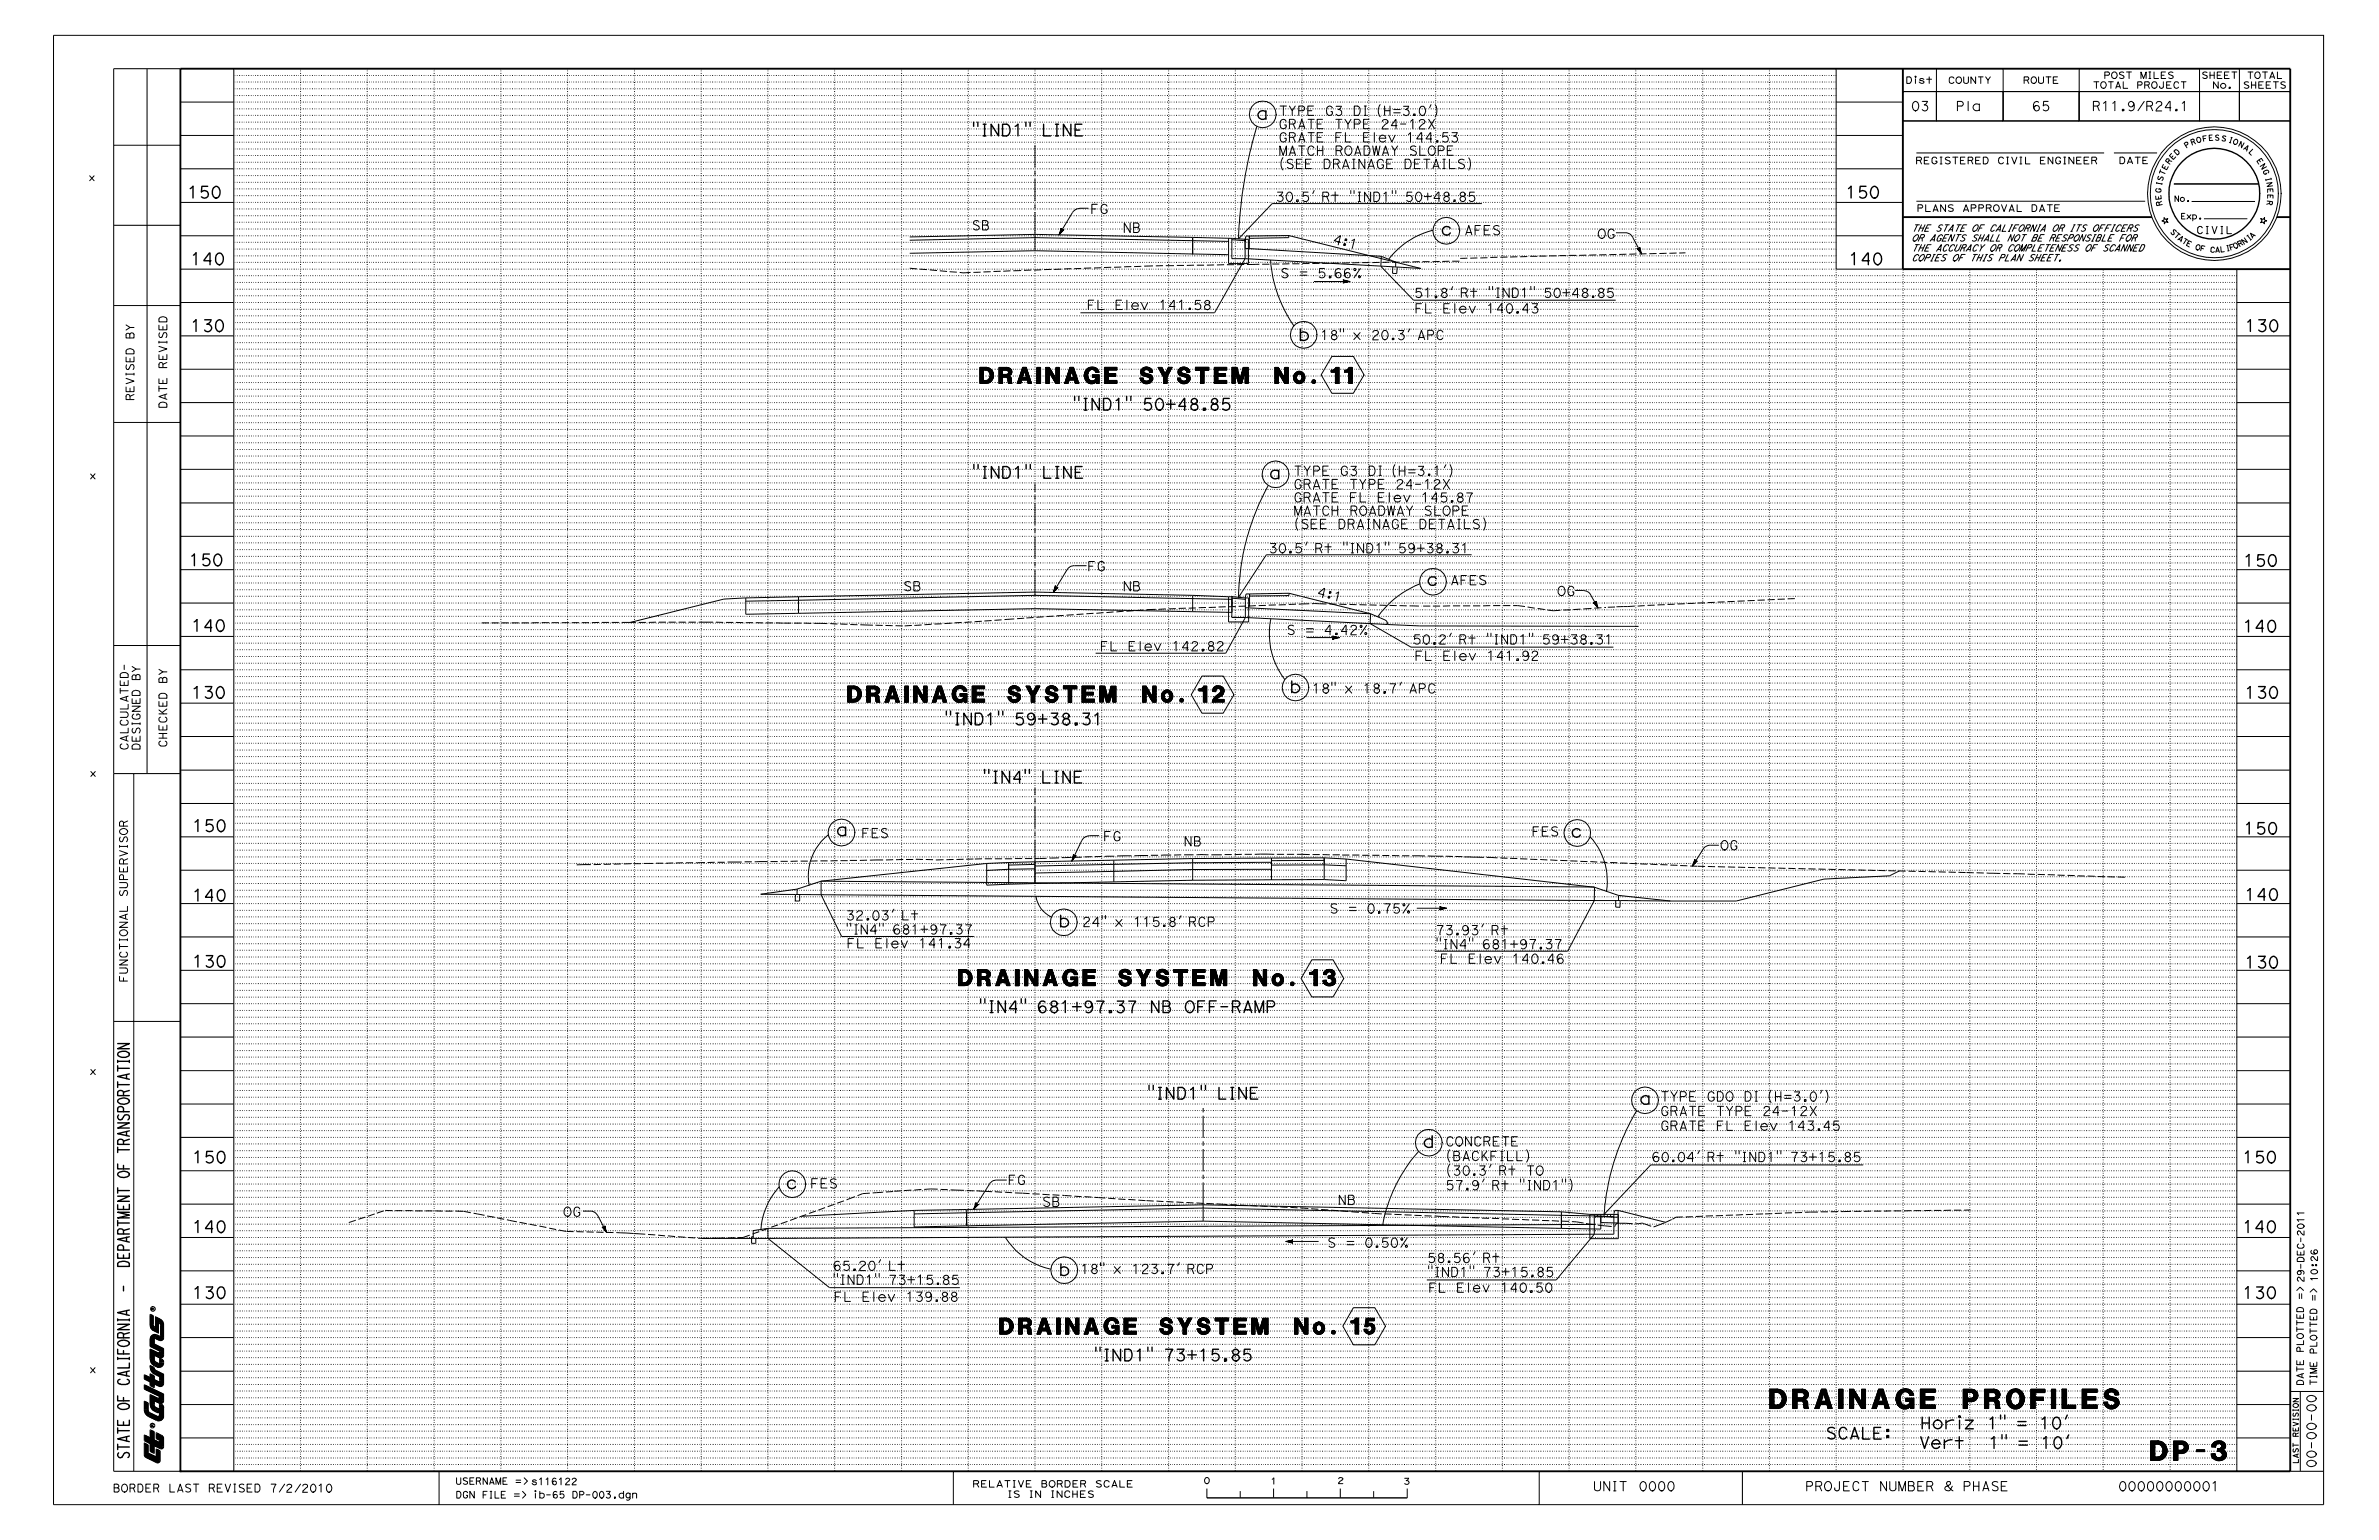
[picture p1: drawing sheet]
<svg xmlns="http://www.w3.org/2000/svg" width="432mm" height="279mm" viewBox="0 0 432 279" stroke-linecap="round" stroke-linejoin="round" font-family="sans-serif">
<defs><g id="words">
<g font-size="3.1">
<text x="321.2" y="255.6">DRAINAGE PROFILES</text>
<text x="390.3" y="265">DP-3</text>
</g>
<g font-size="2.6">
<text x="177.8" y="69.6">DRAINAGE SYSTEM No. 11</text>
<text x="153.9" y="127.4">DRAINAGE SYSTEM No. 12</text>
<text x="173.9" y="178.8">DRAINAGE SYSTEM No. 13</text>
<text x="181.4" y="242.1">DRAINAGE SYSTEM No. 15</text>
</g>
<g font-size="1.9">
<text x="261.5" y="42.7">c</text>
<text x="34.5" y="60.2">130</text>
<text x="235.6" y="61.8">b</text>
<text x="407.4" y="60.2">130</text>
<text x="258.9" y="106.2">c</text>
<text x="234.1" y="125.7">b</text>
<text x="34.7" y="126.7">130</text>
<text x="171.4" y="131.5">&quot;IND1&quot; 59+38.31</text>
<text x="407.4" y="126.7">130</text>
<text x="285.1" y="151.9">c</text>
<text x="192.1" y="168.2">b</text>
<text x="34.8" y="175.5">130</text>
<text x="407.4" y="175.7">130</text>
<text x="177.6" y="183.7">&quot;IN4&quot; 681+97.37 NB OFF-RAMP</text>
<text x="258.2" y="208.2">d</text>
<text x="142.6" y="215.7">c</text>
<text x="192.2" y="231.5">b</text>
<text x="34.8" y="235.6">130</text>
<text x="407" y="235.6">130</text>
<text x="198.5" y="246.9">&quot;IND1&quot; 73+15.85</text>
<text x="331.3" y="261.1">SCALE:</text>
<text x="348.3" y="262.8">Vert</text>
<text x="348.5" y="259.2">Horiz 1&quot; = 10’</text>
<text x="23.5" y="264.8" transform="rotate(-90 23.5 264.8)">STATE OF CALIFORNIA - DEPARTMENT OF TRANSPORTATION</text>
</g>
<g font-size="1.6">
<text x="241.7" y="44.2" transform="rotate(14 241.7 44.2)">4 : 1</text>
<text x="260.5" y="172.2">&quot;IN4&quot; 681+97.37</text>
</g>
<g font-size="1.5">
<text x="232.1" y="21">TYPE G3 DI (H=3.0’)</text>
<text x="232.1" y="23.4">GRATE TYPE 24-12X</text>
<text x="346.8" y="20.1">03</text>
<text x="354.9" y="20.1">Pla</text>
<text x="368.7" y="20.1">65</text>
<text x="379.7" y="20.1">R11.9/R24.1</text>
<text x="232.1" y="25.8">GRATE FL Elev 144.53</text>
<text x="232.1" y="28.2">MATCH ROADWAY SLOPE</text>
<text x="232.1" y="30.6">(SEE DRAINAGE DETAILS)</text>
<text x="176.3" y="41.8">SB</text>
<text x="197.8" y="38.8">FG</text>
<text x="231.5" y="36.6">30.5’ Rt &quot;IND1&quot; 50+48.85</text>
<text x="203.7" y="42.2">NB</text>
<text x="265.7" y="42.7">AFES</text>
<text x="289.9" y="43.3">OG</text>
<text x="232.3" y="50.4">S = 5.66%</text>
<text x="256.6" y="54">51.8’ Rt &quot;IND1&quot; 50+48.85</text>
<text x="197.2" y="56.2">FL Elev 141.58</text>
<text x="256.7" y="56.8">FL Elev 140.43</text>
<text x="239.6" y="61.7">18&quot; x 20.3’ APC</text>
<text x="234.7" y="86.3">TYPE G3 DI (H=3.1’)</text>
<text x="234.7" y="88.7">GRATE TYPE 24-12X</text>
<text x="234.7" y="91.1">GRATE FL Elev 145.87</text>
<text x="234.7" y="93.5">MATCH ROADWAY SLOPE</text>
<text x="234.7" y="95.9">(SEE DRAINAGE DETAILS)</text>
<text x="230.2" y="100.3">30.5’ Rt &quot;IND1&quot; 59+38.31</text>
<text x="163.9" y="107.2">SB</text>
<text x="197.3" y="103.6">FG</text>
<text x="203.7" y="107.2">NB</text>
<text x="263.2" y="106.1">AFES</text>
<text x="238.9" y="108.1" transform="rotate(14 238.9 108.1)">4 : 1</text>
<text x="282.6" y="108.1">OG</text>
<text x="199.6" y="118.1">FL Elev 142.82</text>
<text x="233.5" y="115.2">S = 4.42%</text>
<text x="256.3" y="116.9">50.2’ Rt &quot;IND1&quot; 59+38.31</text>
<text x="256.7" y="119.8">FL Elev 141.92</text>
<text x="238.1" y="125.8">18&quot; x 18.7’ APC</text>
<text x="156.3" y="152">FES</text>
<text x="200.2" y="152.6">FG</text>
<text x="214.8" y="153.5">NB</text>
<text x="277.9" y="151.7">FES</text>
<text x="312.1" y="154.2">OG</text>
<text x="153.5" y="166.9">32.03’ Lt</text>
<text x="241.2" y="165.7">S = 0.75%</text>
<text x="153.5" y="169.5">&quot;IN4&quot; 681+97.37</text>
<text x="153.6" y="172">FL Elev 141.34</text>
<text x="196.4" y="168.1">24&quot; x 115.8’ RCP</text>
<text x="260.5" y="169.6">73.93’ Rt</text>
<text x="261.3" y="174.8">FL Elev 140.46</text>
<text x="301.3" y="199.8">TYPE GDO DI (H=3.0’)</text>
<text x="301.3" y="202.5">GRATE TYPE 24-12X</text>
<text x="262.3" y="207.9">CONCRETE</text>
<text x="301.3" y="205.1">GRATE FL Elev 143.45</text>
<text x="147" y="215.6">FES</text>
<text x="182.9" y="214.9">FG</text>
<text x="262.3" y="210.6">(BACKFILL)</text>
<text x="262.3" y="213.3">(30.3’ Rt TO</text>
<text x="299.7" y="210.8">60.04’ Rt &quot;IND1&quot; 73+15.85</text>
<text x="102.1" y="220.7">OG</text>
<text x="189.1" y="218.9">SB</text>
<text x="242.8" y="218.5">NB</text>
<text x="240.9" y="226.3">S = 0.50%</text>
<text x="151.1" y="230.5">65.20’ Lt</text>
<text x="151.1" y="233.1">&quot;IND1&quot; 73+15.85</text>
<text x="196.1" y="231.1">18&quot; x 123.7’ RCP</text>
<text x="259" y="229.1">58.56’ Rt</text>
<text x="259" y="231.6">&quot;IND1&quot; 73+15.85</text>
<text x="151.3" y="236.1">FL Elev 139.88</text>
<text x="259.2" y="234.5">FL Elev 140.50</text>
<text x="327.6" y="270.5">PROJECT NUMBER &amp; PHASE</text>
</g>
<text font-size="1.4" x="401" y="45.8" transform="rotate(3 401 45.8)">C</text>
<g font-size="1.3">
<text x="24.3" y="72.7" transform="rotate(-90 24.3 72.7)">REVISED BY</text>
<text x="30.3" y="74.1" transform="rotate(-90 30.3 74.1)">DATE REVISED</text>
<text x="23.2" y="136.2" transform="rotate(-90 23.2 136.2)">CALCULATED-</text>
<text x="25.4" y="136.2" transform="rotate(-90 25.4 136.2)">DESIGNED BY</text>
<text x="30.2" y="135.7" transform="rotate(-90 30.2 135.7)">CHECKED BY</text>
<text x="23.1" y="178.2" transform="rotate(-90 23.1 178.2)">FUNCTIONAL SUPERVISOR</text>
<text x="20.4" y="270.7">BORDER LAST REVISED 7/2/2010</text>
</g>
<text font-size="1.2" x="398.6" y="42.4">CIVIL</text>
<g font-size="1.1">
<text x="345.8" y="15.2">Dist</text>
<text x="353.5" y="15.2">COUNTY</text>
<text x="367.1" y="15.2">ROUTE</text>
<text x="379.8" y="16">TOTAL PROJECT</text>
<text x="381.8" y="14.3">POST MILES</text>
<text x="399.5" y="14.2">SHEET</text>
<text x="401.5" y="16">No.</text>
<text x="407.1" y="16.1">SHEETS</text>
<text x="347.6" y="29.7">REGISTERED CIVIL ENGINEER</text>
<text x="347.8" y="38.4">PLANS APPROVAL DATE</text>
<text x="346.9" y="42">THE STATE OF CALIFORNIA OR ITS OFFICERS</text>
<text x="346.9" y="43.8">OR AGENTS SHALL NOT BE RESPONSIBLE FOR</text>
<text x="346.9" y="45.6">THE ACCURACY OR COMPLETENESS OF SCANNED</text>
<text x="346.9" y="47.4">COPIES OF THIS PLAN SHEET.</text>
<text x="418.1" y="232.7" transform="rotate(-90 418.1 232.7)">29-DE</text>
<text x="420.6" y="232.6" transform="rotate(-90 420.6 232.6)">10:26</text>
<text x="82.7" y="269.3">USERNAME =&gt; s1161</text>
<text x="176.5" y="269.8">RELATIVE BORDER SCALE</text>
<text x="82.7" y="271.8">DGN FILE =&gt;</text>
<text x="96.5" y="271.8">ib-65 DP</text>
<text x="182.7" y="271.7">IS IN INCHES</text>
</g>
<g font-size="1">
<text x="397.7" y="26.4" transform="rotate(-18 397.7 26.4)">R</text>
<text x="404.3" y="25.8" transform="rotate(16 404.3 25.8)">I</text>
<text x="407.1" y="27" transform="rotate(30 407.1 27)">A</text>
<text x="242.7" y="269.2">2</text>
<text x="254.7" y="269.3">3</text>
</g>
<g font-size=".9">
<text x="393.7" y="29.9" transform="rotate(-52 393.7 29.9)">R</text>
<text x="394.4" y="29.1" transform="rotate(-47 394.4 29.1)">E</text>
<text x="396.8" y="26.9" transform="rotate(-32 396.8 26.9)">P</text>
<text x="398.7" y="26" transform="rotate(-15 398.7 26)">O</text>
<text x="399.8" y="25.7" transform="rotate(-10 399.8 25.7)">F</text>
<text x="403.1" y="25.5" transform="rotate(13 403.1 25.5)">S</text>
<text x="408" y="27.6" transform="rotate(43 408 27.6)">L</text>
<text x="409.5" y="29.2" transform="rotate(54 409.5 29.2)">E</text>
<text x="392.2" y="35.1" transform="rotate(-87 392.2 35.1)">G</text>
<text x="392.3" y="33.9" transform="rotate(-79 392.3 33.9)">I</text>
<text x="392.5" y="33" transform="rotate(-74 392.5 33)">S</text>
<text x="392.7" y="31.9" transform="rotate(-69 392.7 31.9)">T</text>
<text x="410.7" y="31" transform="rotate(65 410.7 31)">G</text>
<text x="411.1" y="32.2" transform="rotate(74 411.1 32.2)">I</text>
<text x="411.5" y="34.1" transform="rotate(87 411.5 34.1)">E</text>
<text x="411.6" y="35.2" transform="rotate(90 411.6 35.2)">E</text>
<text x="392.3" y="36.3" transform="rotate(-96 392.3 36.3)">E</text>
<text x="392.5" y="37.3" transform="rotate(-103 392.5 37.3)">R</text>
<text x="394.6" y="36.6">No.</text>
<text x="395.8" y="39.8">Exp.</text>
<text x="411.5" y="36.3" transform="rotate(96 411.5 36.3)">R</text>
<text x="393.8" y="42.1" transform="rotate(45 393.8 42.1)">S</text>
<text x="394.4" y="42.8" transform="rotate(39 394.4 42.8)">T</text>
<text x="395.9" y="44" transform="rotate(32 395.9 44)">T</text>
<text x="402" y="45.8">A</text>
<text x="406.4" y="44.9" transform="rotate(-29 406.4 44.9)">R</text>
<text x="408.7" y="43.4" transform="rotate(-43 408.7 43.4)">A</text>
<text x="417.1" y="265.6" transform="rotate(-90 417.1 265.6)">LAST REVISION</text>
</g>
<g font-size=".8">
<text x="395.1" y="28.3" transform="rotate(-43 395.1 28.3)">D</text>
<text x="393.2" y="31" transform="rotate(-65 393.2 31)">E</text>
<text x="395.2" y="43.4" transform="rotate(39 395.2 43.4)">A</text>
<text x="396.7" y="44.5" transform="rotate(27 396.7 44.5)">E</text>
<text x="399.3" y="45.5" transform="rotate(13 399.3 45.5)">F</text>
<text x="404.7" y="45.4" transform="rotate(-16 404.7 45.4)">F</text>
<text x="405.5" y="45.2" transform="rotate(-27 405.5 45.2)">O</text>
<text x="408.1" y="43.8" transform="rotate(-39 408.1 43.8)">I</text>
</g>
<text font-size=".7" x="404" y="45.6" transform="rotate(-12 404 45.6)">I</text>
<g font-size=".4">
<text x="28" y="237.7" transform="rotate(-90 28 237.7)">R</text>
<text x="27.9" y="258.9" transform="rotate(-90 27.9 258.9)">R</text>
</g>
</g></defs>
<g fill="none" stroke="#000" stroke-width=".18">
<path d="M9.7 6.4h412v266.6h-412zM26.7 12.5v127.9M32.7 12.5h-12.1v254.4h12.1M32.7 18.5h9.7M42.4 12.5v254.4M232.3 19.2h1.2M232.9 19.2v1.7M234 19.2l.5 .9 .6-.9M238.4 19.2h-1v1.7h1M240.9 19.6v-.1a.51 .51 0 0 1 .5-.3 .51 .51 0 0 1 .4 .4M242.5 19.3h.9l-.1 .4-.4 .2M245.8 19.2a.93 .93 0 0 1 1 .3 .91 .91 0 0 1 0 1.1 .91 .91 0 0 1-1 .3z"/>
<path d="M247.6 19.2h.4M247.8 19.2v1.7M250.5 19l-.3 .8v.8l.3 .6M251.3 19.2v1.7M252.3 19.2v1.7M254.7 19.3h1l-.2 .4-.4 .2M259.7 19l-.2 .5M260.5 19a2.19 2.19 0 0 1 0 2.2M333.3 12.5v36.3h12.1M333.3 18.5h12.1M345.4 16.6h6.1v5.3h-6.1zM345.4 16.6h70.3"/>
<path d="M346.1 13.9h.4a.51 .51 0 0 1 .4 .8l-.3 .4h-.5zM347.7 14l.1-.1-.2-.1v.2h.1M348.9 18.4h.9l-.2 .4-.3 .2M350.2 13.9v1.2M351.5 16.6h12.1v5.3h-12.1zM351.5 12.5v9.4M353.8 14.2a.44 .44 0 0 1 .4-.3 .44 .44 0 0 1 .4 .3M355.5 15.1a.58 .58 0 0 0 .5-.6 .58 .58 0 0 0-.7-.5 .61 .61 0 0 0-.3 .7 .61 .61 0 0 0 .6 .4M356 19.2a.42 .42 0 0 0 .4-.4 .42 .42 0 0 0-.4-.4h-.7v1.7M356.4 13.9v.9M357.2 18.4v1.7M357.3 13.9v.9"/>
<path d="M358.6 13.9v1.2l-.9-1.2v1.2M359.1 13.9h.8M359.5 13.9v1.2M360.4 13.9l.4 .6 .5-.6M363.6 12.5v9.4M363.6 16.6h13.8v5.3h-13.8zM367.9 14.5a.3 .3 0 0 0 .3-.3 .3 .3 0 0 0-.3-.3h-.5v1.2M369.1 15.1a.58 .58 0 0 0 .5-.7 .58 .58 0 0 0-.7-.4l-.1 .1a.61 .61 0 0 0-.1 .7 .61 .61 0 0 0 .5 .3M370 18.6l-.3-.2a.65 .65 0 0 0-.6 .5v.6M370 13.9v.9M370.9 13.9v.9M371.4 13.9h.9"/>
<path d="M371.8 18.4h-.9v.8M371.8 13.9v1.2M373.4 13.9h-.7v1.2h.8M377.4 12.5v9.4M377.4 16.6h21.8v5.3h-21.8zM380 14.8h.9M380.5 14.8v1.2M380.7 19.2l.3-.3-.1-.4-.2-.1h-.7v1.7M381.8 18.7l.4-.3v1.7M381.8 16l.3-.1 .2-.4a.58 .58 0 0 0-.4-.7 .59 .59 0 0 0-.6 .6 .59 .59 0 0 0 .6 .6M382.6 13.7l.3-.3-.1-.3h-.8v1.1M382.7 14.8h.9"/>
<path d="M383.1 14.8v1.2M383.5 18.7l.4-.3v1.7M383.8 14.2a.58 .58 0 0 0 .4-.6 .58 .58 0 0 0-.6-.5 .62 .62 0 0 0-.3 .7 .62 .62 0 0 0 .6 .4M384 16l.5-1.2 .4 1.2M385.4 14.8v1.2h.8M385.5 13.1a.47 .47 0 0 0-.8 .3l.1 .1M386 13.1h.9M386.4 13.1v1.1M387.1 19.2l-.3 .2-.4-.2-.1-.3 .2-.4 .4-.1 .3 .3 .1 .3-.2 .3M388.5 15.4a.3 .3 0 0 0 .3-.3 .3 .3 0 0 0-.3-.3h-.5v1.2M388.6 14.2v-1.1l.5 1.1 .4-1.1v1.1M389.2 18.4l-1.2 1.7"/>
<path d="M389.8 15.4l.3-.2-.1-.3-.7-.1v1.2M390 13.1h.4M390.2 13.1v1.1M390.3 19.2l.4-.2-.1-.5-.3-.1h-.6v1.7M391 13.1v1.1h.8M391 16l.4-.2a.71 .71 0 0 0-.2-1 .59 .59 0 0 0-.7 .6 .59 .59 0 0 0 .6 .6M391.4 18.8a.53 .53 0 0 1 .5-.4 .53 .53 0 0 1 .5 .4M392.7 14.8v1M393 13.1h-.7v1.1h.8M394 19.5h-1l.8-1.1h.1v1.7M394 14.8h-.7v1.2h.8M394.4 13.1a.48 .48 0 0 0-.8 .3l.1 .1"/>
<path d="M394.7 15.1l.2-.3h.3l.2 .3M395.9 14.8h.9M396.1 18.7l.4-.3v1.7M396.3 14.8v1.2M399.2 16.6h7.3v5.3h-7.3zM399.2 12.5v9.4M400.6 13.1a.47 .47 0 0 0-.8 .3l.1 .1M401.1 13.1v1.1M401.9 13.1v1.1M402.6 14.8v1.2l-.8-1.2v1.2M403.2 13.1h-.8v1.1h.9M404.6 13.1h-.8v1.1h.8"/>
<path d="M405.1 13.1h.9M405.5 13.1v1.1M406.5 16.6h9.2v5.3h-9.2zM406.5 12.5v9.4M408 13.1h.9M408.1 14.9a.47 .47 0 0 0-.7 .3l.1 .1M408.5 13.1v1.1M408.7 14.8v1.2M409.4 14.8v1.2M409.8 14.2h.1a.58 .58 0 0 0 .3-.7l-.1-.4a.58 .58 0 0 0-.8 .5 .58 .58 0 0 0 .6 .6M410.7 13.1h.8M410.8 14.8h-.8v1.2h.8"/>
<path d="M411.1 13.1v1.1M412 14.2l.4-1.1 .5 1.1M412.1 14.8h-.8v1.2h.8M412.1 13.9h.6M412.6 14.8h.9M413.1 14.8v1.2M413.4 13.1v1.1h.7M414.8 14.9a.47 .47 0 0 0-.8 .3l.1 .1M16.3 31.9l.8 .9M17.1 31.9l-.8 .9M20.6 26.4h12.1M32.7 24.6h9.7"/>
<path d="M32.7 30.6h9.7M32.7 36.7h9.7M187.9 26.4v4M187.9 31v.8M187.9 32.4v4.1M187.9 37.1v.8M187.9 38.5v4M197.5 37.8a2.65 2.65 0 0 0-2.6 .4l-2.7 4.4M199.2 37.1h-1v1.7M199.9 37.4l.1-.2 .4-.1 .4 .1 .1 .2M228.1 22.9a80.9 80.9 0 0 0-3.3 20.4l6.1-6.4h38.1M231.6 20.7a2.42 2.42 0 0 1-3.3 2.3 2.42 2.42 0 0 1-.8-4 2.42 2.42 0 0 1 4 1l.1 .8"/>
<path d="M231.9 34.9h.9l-.3 .5-.3 .1M232.3 28.2v-1.7l.6 1.7 .6-1.7v1.7M232.4 22a.55 .55 0 0 1 .5-.3 .55 .55 0 0 1 .5 .3M232.4 24.4a.55 .55 0 0 1 .5-.3 .55 .55 0 0 1 .5 .3M232.9 28.6a1.96 1.96 0 0 0 0 2.2M234 36.6a.88 .88 0 0 0 .6-.9 .88 .88 0 0 0-.7-.8 .99 .99 0 0 0 0 1.7h.2M234 28.2l.6-1.7 .5 1.7M234.6 29l-.6-.1-.3 .2v.3l.1 .1M234.7 22.5h.2a.48 .48 0 0 0 .1-.7l-1-.1v1.6M234.7 24.9l.3-.1v-.6l-1-.1v1.7M235.7 23.3l.6-1.6 .5 1.6M235.7 25.8l.6-1.7 .5 1.7"/>
<path d="M235.7 26.5h1.1M236.3 28.9h-1v1.7h1.1M236.3 26.5v1.7M236.4 20.1a.42 .42 0 0 0 .4-.4 .42 .42 0 0 0-.4-.5h-.7v1.7M237.4 34.9h-.8l-.1 .7M237.4 24.1h1.1M237.5 26.8a.55 .55 0 0 1 .5-.3 .55 .55 0 0 1 .5 .3M238 28.9h-1v1.7h1M238 21.7v1.6M238 24.1v1.7M238.5 34.6l-.2 .5M239.1 26.5v1.7"/>
<path d="M240.1 21.7h-1v1.6h1M240.1 24.1h-1v1.7h1M240.1 26.5v1.7M240.3 28.9h.6a.96 .96 0 0 1 0 1.7h-.6zM240.8 35.7l.4-.4-.1-.3-.2-.1h-.8v1.7M242.3 34.8v1.8M242.7 29.7l.3-.1 .1-.3-.1-.3-.3-.1h-.7v1.7M243 21.7v1.6M243.2 27.3l.3-.1 .1-.3-.1-.3-.3-.1h-.7v1.7M243.4 24.1h-.9v1.7M243.7 30.6l.5-1.7 .6 1.7M244.1 21.7l.6 .8 .5-.8"/>
<path d="M244.2 24.1v1.7h1M244.8 28.2a.87 .87 0 0 0 .6-.9 .87 .87 0 0 0-.7-.8 .87 .87 0 0 0-.6 .9 .87 .87 0 0 0 .7 .8M245.2 34.6v.5M245.5 28.9h.4M245.7 28.9v1.7M245.8 34.6v.5M245.9 28.2l.5-1.7 .6 1.7M246.5 22.5h.2l.2-.3-.1-.4-.3-.1h-.7v1.6M246.5 34.9h.5M246.7 34.9v1.7M247.6 26.5h.5a.94 .94 0 0 1 .6 .8 .94 .94 0 0 1-.6 .9h-.5zM247.7 28.9v1.7l-1-1.7v1.7"/>
<path d="M248.3 30.6l.6-1.7 .5 1.7M248.5 21.7h-1v1.6h1.1M248.5 24.1h-1v1.7h1.1M248.8 34.9v1.7l-1.1-1.7v1.7M249.2 26.5l.2 1.7 .4-1.7 .3 1.7 .4-1.7M249.4 34.9h.5a.92 .92 0 0 1 .6 .8 .92 .92 0 0 1-.6 .9h-.5zM249.4 24.1v1.7M250.1 29.2a.55 .55 0 0 1 .5-.3 .55 .55 0 0 1 .5 .3M250.9 22l.3-.3h.4l.3 .3M250.9 28.2l.6-1.7 .5 1.7M251.2 35.2l.4-.3v1.7M252.6 26.5l.5 .8 .6-.8"/>
<path d="M252.7 28.9h-1v1.7h1.1M252.7 34.6v.5M253.3 34.6v.5M253.6 22.8h-1.1l.8-1.1 .1 1.7M255 28.9h.6a.96 .96 0 0 1 0 1.7h-.6zM255.6 24.4l.4-.3v1.7M256.1 22l.3-.3v1.6M256.3 34.9h-.9l-.1 .7M257 26.6a.57 .57 0 0 0-1 .3l.1 .2M257.5 36.6a.88 .88 0 0 0 .6-.9 .88 .88 0 0 0-.7-.8 .99 .99 0 0 0 0 1.7h.2M257.6 22l.3-.3h.4l.3 .3M257.7 28.9h-1v1.7h1.1"/>
<path d="M257.7 26.5v1.7h1M258.2 25.2h-1l.7-1.1h.1v1.7M258.3 20.9l-.1 .1a.93 .93 0 0 1-.4-1.5 .51 .51 0 0 1 .6-.2 .51 .51 0 0 1 .3 .6l.1 .3-.2 .6-.4 .2M258.4 28.9h1.1M259 28.9v1.7M259.3 21.7l1.1 1.6M259.8 25.2h-1l.8-1.1 .1 1.7M259.9 28.2a.86 .86 0 0 0 .6-.9 .86 .86 0 0 0-.7-.8 .88 .88 0 0 0-.6 .9 .88 .88 0 0 0 .7 .8M260.1 30.6l.6-1.7 .5 1.7M260.4 21.7l-1.1 1.6M261.3 36h-1l.7-1.1h.2v1.7M261.7 27.3a.42 .42 0 0 0 .4-.4 .42 .42 0 0 0-.4-.4h-.7v1.7"/>
<path d="M261.9 28.9h.4M262.1 28.9v1.7M262.8 24.1h-.9v.8M263 35.2l-.2 .4h-.4l-.3-.2v-.3a.48 .48 0 0 1 .8-.1l.1 .2M263.1 28.9v1.7h1M263.5 24.1h1l-.2 .4-.4 .2M263.7 26.5h-1v1.7h1.1M265.7 29a.54 .54 0 0 0-.6-.1 .54 .54 0 0 0-.3 .6h.1M265.9 35.2a.42 .42 0 0 1-.5 .4 .42 .42 0 0 1-.2-.7 .44 .44 0 0 1 .7 .3M266.6 28.6a2.19 2.19 0 0 1 0 2.3M267.6 34.9h-.8l-.1 .7M333.3 24.6h12.1"/>
<path d="M333.3 30.6h12.1M333.3 36.7h12.1M345.4 21.9h70.3M347.7 20.1a.88 .88 0 0 1-.6-.9 .88 .88 0 0 1 .6-.8 .96 .96 0 0 1 .6 .9 .96 .96 0 0 1-.6 .8M347.8 36.5h41.6M347.8 27.7h34.1M348.5 29.1l.3-.2-.1-.3-.8-.1v1.2M348.7 37.7a.3 .3 0 0 0 .3-.3 .3 .3 0 0 0-.3-.3h-.6v1.3M349.5 37.1v1.3h.9M350.1 28.5h-.8v1.2h.8M350.7 28.8l.3-.3h.3l.2 .3M350.9 38.4l.4-1.3 .5 1.3"/>
<path d="M352.1 28.5h.4M352.3 28.5v1.2M353.1 37.1v1.3l-.9-1.3v1.3M353.9 28.6a.48 .48 0 0 0-.8 .2l.1 .2M354.4 28.5h1M354.5 37.2a.51 .51 0 0 0-.9 .2l.2 .2M354.9 28.5v1.2M356.4 38.4l.4-1.3 .5 1.3M356.6 28.5h-.8v1.2h.9M357.8 29.1a.3 .3 0 0 0 .3-.3 .3 .3 0 0 0-.3-.3h-.6v1.2M358.3 37.7a.3 .3 0 0 0 .3-.3 .3 .3 0 0 0-.3-.3h-.5v1.3M359.4 28.5h-.8v1.2h.9"/>
<path d="M359.7 37.7a.3 .3 0 0 0 .3-.3 .3 .3 0 0 0-.3-.3h-.5v1.3M360 28.5h.4a.55 .55 0 0 1 .4 .8l-.2 .4h-.6zM361.1 37.7a.32 .32 0 0 0 .2-.5l-.8-.1v1.3M362.4 38.3v.1a.62 .62 0 0 1-.6-.7 .62 .62 0 0 1 .6-.6 .62 .62 0 0 1 .5 .7 .62 .62 0 0 1-.5 .6M362.8 28.8l.3-.3h.3l.2 .3M363.3 37.1l.4 1.3 .5-1.3M364.2 28.5h.4M364.4 28.5v1.2M364.7 38.4l.4-1.3 .5 1.3M365.1 28.5l.5 1.2 .5-1.2M366.1 37.1v1.3h.8M366.6 28.5h.4"/>
<path d="M366.8 28.5v1.2M367.6 28.5v1.2h.8M368.8 37.1l.7 .2 .2 .7-.2 .3-.7 .1zM370.2 38.4l.4-1.3 .5 1.3M371.2 28.5h-.8v1.2h.8M371.6 37.1h.9M372 37.1v1.3M372.6 28.5v1.2l-.8-1.2v1.2M373.2 28.8l.2-.3h.3l.3 .3M373.8 37.1h-.9v1.3h.9M374.6 28.5h.3M374.8 28.5v1.2"/>
<path d="M376.4 28.5v1.2l-.9-1.2v1.2M377.7 28.5h-.8v1.2h.9M379.1 28.5h-.8v1.2h.9M380.3 29.1l.3-.2-.1-.3-.8-.1v1.2M383.7 27.7h7.8M384.8 28.5l.7 .1a.75 .75 0 0 1-.1 1.1h-.6zM386.1 29.7l.5-1.2 .5 1.2M386.3 29.4h.6M387.5 28.5h1M388 28.5v1.2M388.9 29.1h.6M389.7 28.5h-.8v1.2h.9"/>
<path d="M391.4 33.2l1 .2M391.5 33.1l-.1 .2M391.5 34.2l-.2 .2 .1 .4M391.9 36.8a.24 .24 0 0 0-.3-.2 .24 .24 0 0 0-.2 .3l.1 .4 1-.2M392.2 35.5l.1 .5-1 .2v-.6M394.6 33.4h15.3M395.4 35.5v1.1l-.6-1.1v1.1M396.6 38.7h-.6v1h.6M397.8 36.6h11.5M400 39.7h7.9M400.4 24.6l-.6 .1 .2 .9M401.4 25h-.4"/>
<path d="M401.5 24.5h-.5v1h.6M402.7 24.6l-.3-.1-.2 .1-.1 .2 .6 .4v.2l-.3 .1-.3-.2M405.6 26.2a.48 .48 0 0 0 .5-.4 .48 .48 0 0 0-.3-.5 .52 .52 0 0 0-.4 .4 .52 .52 0 0 0 .3 .5M407.3 25.9l-.5 .9v-1.1l-.5 .8M410.2 30.2l.9-.5-.6 1 .9-.5M411.4 33.3l1-.2-.9 .7 1-.1M411.5 36.5l1 .1-.1 .4-.1 .1h-.2l-.2-.2M411.6 36v-.6h1v.6M412.2 32.3l.1 .2M412.2 32.4l-.9 .3M412.6 34.8l-.1-.5h-.9v.6M413.5 35.1a11.6 11.6 0 0 1-16.5 10.5 11.6 11.6 0 0 1-2.6-19.4 11.6 11.6 0 0 1 18.8 6l.2 1.4 .1 1.6"/>
<path d="M414 35.1a12.1 12.1 0 0 1-17.1 11.1 12.1 12.1 0 0 1-2.8-20.2 12.1 12.1 0 0 1 19.5 6l.4 3.2M20.6 40.9h12.1M20.6 55.4h12.1M22.9 58.9l.7 .5-.7 .5M28.9 57.8a.77 .77 0 0 1 .7-.4 .77 .77 0 0 1 .7 .5v.5h-1.4zM30.3 58.9v.9h-1.4v-.8M32.7 42.8h9.7M32.7 54.9h9.7M32.7 48.8h9.7M165.1 43.6l22.8-.5v2.4M165.1 48.7l1.3 .1M166.9 48.8l1.4 .1"/>
<path d="M168.8 49l1.3 .1M170.6 49.1l1.3 .2M172.4 49.3l1.3 .1M174.2 49.4h2M177.7 40.2l-.3-.2a.54 .54 0 0 0-.7 .4l.1 .3M178 49.4h-1.3M179.1 40.8l.2-.4-.1-.2-.9-.2v1.7h.7M179.8 49.3h-1.3M181.6 49.2l-1.3 .1M183.4 49.1l-1.3 .1M185.4 49.1h-1.5M187.2 49h-1.3"/>
<path d="M187.9 42.5l-22.8 .5M187.9 45.5l-22.8 .5M187.9 42.5v.6l35.1 .7M187.9 42.5l28.6 .6M187.9 45.5l35.1 .7M189 49h-1.3M190.8 48.9h-1.3M192.2 42.6v.1M192.6 41.4v.1M192.6 48.8l-1.3 .1M193.1 41.7l-.9 .9 .4-1.1-.2 .9 .6-.7-.5 .4 .2-.5-.1 .3 .2-.2-.2-.2 .2 .2 .2 .1M193.1 41.7v.1"/>
<path d="M194.5 48.7l-1.4 .1M196.2 48.7h-1.2M198.1 48.6l-1.4 .1M198.5 54.5h-1v1.7M199.3 54.5v1.7h1M199.9 48.6h-1.3M201.7 48.5h-1.3M203.5 48.5h-1.3M203.6 54.5h-1v1.7h1M204.5 54.5v1.7M205.1 40.4v1.8l-1-1.8v1.8M205.3 48.4h-1.3"/>
<path d="M206.5 41.3a.43 .43 0 0 0 .2-.5 .43 .43 0 0 0-.3-.4h-.6v1.8h.7M207.2 48.3l-1.4 .1M209.3 48.2l-1.6 .1M210.7 54.8l.4-.3v1.7M211.1 48.2h-1.3M211.6 48.2h1.5M213.3 55.6h-1.1l.8-1.1 .1 1.7M213.6 48.2h1.3M214.1 54.8l.4-.3v1.7M216.5 43.1v3v-2.9M216.5 43.1l9.5 .3M216.7 48.1l-1.3 .1"/>
<path d="M217.2 48.1h1.3M217.9 54.5h-.9l-.1 .8M219.6 54.8a.41 .41 0 0 1-.6 .5 .41 .41 0 0 1-.2-.7l.5-.1 .2 .2 .1 .2M220.4 48.1h-1.3M222.2 48l-1.3 .1M222.7 48h1.3M223 43.2v4.6h3.6v-4.4h-.6M223.6 43.2v3.7h2.4M223.6 43.5l2.4 .2M225.8 48h-1.3M226 43.9v-.5v1.7l24.7 1.4M226 43.4v3.5"/>
<path d="M226 46.9l-5.5 9.8h-24.4M226 46.9l27.6 1.6M226.6 44h.2M226.8 42.8h-.6l-.2 .6M226.8 42.8l7.1-.1 24 6-4.3-.2M226.8 42.8v2.3h-.2M228.6 47.9l-2.3 .1M229.1 47.9h1.3M230.6 47.2a23.8 23.8 0 0 0 4.2 11.9M230.9 47.9h1.3M233.7 48.8l-.3-.1a.54 .54 0 0 0-.7 .4l.2 .2M233.9 42.7v.4l-7.1 .1"/>
<path d="M234 47.9h-1.3M234.5 47.9h1.4M236.4 47.8h1.3M238.5 51.1h6.5M239.5 47.8h-1.3M240 47.8h1.3M240.4 48.7h-.9v.8M241.8 47.7h1.3M243.3 48.9l-.4-.2a.65 .65 0 0 0-.6 .6v.5M243.3 59.6v.6M243.8 50.8l1.2 .3-1.2 .2 .9-.2-.8-.2 .6 .2-.6 .1 .3-.1-.3-.1-.1 .3 .1-.5M243.8 51.2v.2"/>
<path d="M243.9 59.6v.6M244.9 47.7h-1.3M245 48.9l-.4-.2a.65 .65 0 0 0-.6 .6v.5M245 51v.2M245.9 49.1l.2-.3-.2-.1-.2 .3 .3 .1M246.7 47.6l-1.3 .1M246.9 48.7l-1.1 1.7M247.2 47.6h1.4M250.4 47.6h-1.3M250.6 48.3l6 6.2h36.7M250.7 46.5l-.1 1.8M250.7 46.5l2.6 1.1v.9"/>
<path d="M252.2 47.6h-1.3M252.7 47.6h1.3M252.8 48.4v1.2h.7l.1-1.1M253.9 60h.9l-.3 .4-.3 .2M255.8 47.5l-1.3 .1M255.9 59.7l-.3 .5M257.7 47.5h-1.4M258 52.3h-.9l-.1 .8M258 55.1h-1v1.7M258.2 47.5h1.3M258.8 52.6l.3-.3v1.7M258.8 55.1v1.7h1"/>
<path d="M260.1 41.8a14.5 14.5 0 0 0-8.1 5.3M261.3 47.4l-1.3 .1M262.6 52.6a.41 .41 0 0 1-.6 .5 .41 .41 0 0 1-.1-.7l.4-.1 .2 .2 .1 .2M263 55.1h-.9v1.7h1M263.1 47.4h-1.3M263.6 47.4h1.3M263.7 52l-.3 .6M264.1 55.1v1.7M264.9 41.8a2.42 2.42 0 0 1-3.3 2.4 2.42 2.42 0 0 1-.7-4.1 2.42 2.42 0 0 1 3.9 1l.1 .8M266 53.1l.3-.4-.1-.3-.2-.1h-.8v1.7M266 42.6l.6-1.7 .5 1.7M266.3 46.8l-1.3 .1"/>
<path d="M267.5 52.3v1.7M268.2 46.8h-1.4M268.7 40.9h-1v1.7M270 46.8h-1.3M270.2 55.4l.4-.3v1.7M270.3 52v.6M270.4 40.9h-1v1.7h1M270.9 52v.6M271.7 52.3h.4M271.8 46.7h-1.3M271.9 52.3v1.7M272.1 41l-.6-.1-.3 .2-.1 .3 .2 .2"/>
<path d="M272.7 56.2h-.9l.7-1.1 .1 1.7M273.6 46.6l-1.3 .1M273.9 52.3v1.7l-1.1-1.7v1.7M274 56.8h.1a.95 .95 0 0 0 .4-.9 .95 .95 0 0 0-.6-.8 .96 .96 0 0 0 0 1.7h.1M274.5 52.3h.6a.95 .95 0 0 1 .5 .8 .95 .95 0 0 1-.5 .9h-.6zM275.4 46.6h-1.3M276.3 52.6l.4-.3v1.7M277.2 46.5l-1.3 .1M277.3 56.2h-.9l.7-1.1 .1 1.7M277.7 46.5h1.3M277.9 52v.6M278.1 55.1h.9a.67 .67 0 0 1-.5 .6"/>
<path d="M278.5 52v.6M279.4 46.5h1.3M281.2 46.4h1.3M281.4 52.3h-.8l-.1 .8M282.7 54h-.3l-.1-.2a1.02 1.02 0 0 1 .2-1.5h.3a.96 .96 0 0 1-.2 1.7M283 46.4h1.3M284.8 46.3h1.3M286.4 53.4h-1l.8-1.1h.1v1.7M287.9 46.3h-1.3M288.1 52.6l-.2 .4-.3 .1-.3-.2v-.3a.47 .47 0 0 1 .4-.3 .47 .47 0 0 1 .4 .4M289.8 46.2l-1.4 .1M290.7 43.2a.87 .87 0 0 0 .7-.8 .87 .87 0 0 0-.7-.8 .88 .88 0 0 0-.6 .8 .88 .88 0 0 0 .7 .8"/>
<path d="M291.1 52.6a.41 .41 0 0 1-.6 .5 .41 .41 0 0 1-.2-.7l.5-.1 .2 .2 .1 .2M291.6 46.2h-1.3M292 41.9a.55 .55 0 0 1 .5-.4 .55 .55 0 0 1 .5 .4M292.8 52.3h-.9l-.1 .8M293.3 42.2h1.9l.8 .4 2 3.4M293.4 46.2h-1.3M295.2 46.1l-1.3 .1M297 46.1h-1.3M297.2 45.1h.1M297.6 44.9l.4 1.2-.8-1 .6 .7-.2-.9 .1 .7-.4-.5 .2 .2v-.2h-.3h.3l.1-.2 .1 .1M297.6 44.9h.1M298.9 46l-1.4 .1"/>
<path d="M300.7 46h-1.3M302.5 46h-1.3M304.3 45.9l-1.3 .1M305.9 45.9h-1.1M333.3 42.8h12.1M347.5 43.8a.81 .81 0 0 0 .6-1.2 .83 .83 0 0 0-.8 1.2h.2M347.6 46.4l.1-.1a.31 .31 0 0 1 .3-.1 .31 .31 0 0 1 .3 .2M347.7 40.8h.7M347.7 44.4h.7M348 40.8l-.5 1.2M348 44.4l-.5 1.2M348.5 47.3a.78 .78 0 0 0 .7-1.1 .9 .9 0 0 0-.8 1.1h.2"/>
<path d="M348.8 40.8l-.6 1.2M348.8 44.4l-.6 1.2M348.9 43.2l.2-.1 .2-.3-.1-.2h-.5l-.5 1.2M349.4 40.8l-.6 1.2M349.4 44.4l-.6 1.2M350 46.8a.36 .36 0 0 0 .3-.2 .36 .36 0 0 0 0-.4h-.5l-.5 1.1M350.3 43.8l1-1.2-.3 1.2M350.5 40.8h-.6l-.6 1.2h.7M350.5 44.4h-.6l-.6 1.2h.7M351 46.2h.3M351.1 46.2l-.6 1.1M351.5 45.6l.9-1.2-.2 1.2"/>
<path d="M351.9 42.8l.4-.2 .3 .2M352.4 46.2h-.7l-.5 1.1h.7M352.6 40.9a.44 .44 0 0 0-.4-.1 .44 .44 0 0 0-.3 .4M353 44.6l.3-.2h.3l.1 .2M353.1 40.8h.7M353.4 46.2a.43 .43 0 0 0-.5 0 .43 .43 0 0 0-.2 .4M353.5 40.8l-.6 1.2M353.6 42l.9-1.2-.1 1.2M353.7 42.6h-.6l-.6 1.2h.7M354.1 44.6l.3-.2h.2l.1 .2M354.7 47.3a.9 .9 0 0 0 .7-1.1h-.1a.86 .86 0 0 0-.7 1.1h.2M354.8 42.6l-.5 1.2-.2-1.2-.5 1.2"/>
<path d="M355.2 40.8h.8M355.2 42.6h.8M355.2 44.4l-.4 .9M355.6 42.6l-.6 1.2M355.6 40.8l-.5 1.2M356 44.4l-.5 .9M356.5 45l.4-.3v-.3h-.6l-.5 1.2M356.7 46.2h-.7l-.5 1.1M356.8 45.6l1-1.2-.2 1.2M356.9 42.7l-.4-.1-.3 .3v.1M357 40.8h-.7l-.5 1.2h.7M358.2 46.2h.7"/>
<path d="M358.3 42a.84 .84 0 0 0 .6-1.2 .84 .84 0 0 0-.7 1.2h.2M358.4 44.6l.4-.2h.2l.1 .2M358.5 46.2l-.5 1.1M359.1 42.7l-.5-.1-.3 .3 .1 .1M359.3 46.2l-.5 1.1M359.6 44.4v.6l.7-.6M359.6 42.6l-.6 1.2M359.9 46.2l-.5 1.1M360.1 43.8l.9-1.2-.2 1.2M360.2 40.8h-.6l-.6 1.2M360.2 42.6l-.6 1.2M360.4 46.2h.3"/>
<path d="M360.6 46.2l-.6 1.1M361.5 45.6a.85 .85 0 0 0 .7-1.2 .86 .86 0 0 0-.8 1.1l.2 .1M361.7 41l.3-.2h.2l.1 .2M361.8 42.6l-.6 1.2h.7M361.8 46.2a.45 .45 0 0 0-.5 0 .45 .45 0 0 0-.2 .4M362.3 42l.9-1.2-.2 1.2M362.9 42.6l-.6 1.2h.6M363 45l.3-.2a.22 .22 0 0 0 .1-.2 .22 .22 0 0 0-.2-.2h-.4l-.5 1.2M363.5 46.8a.37 .37 0 0 0 .4-.6h-.5l-.6 1.1M363.9 40.8l-.5 1.2h.6M364.5 46.2l-.6 1.1h.7M364.9 44.6l.3-.2h.2l.2 .2"/>
<path d="M365 47.3l.9-1.1-.2 1.1M365.1 40.8h.2M365.2 40.8l-.6 1.2M365.7 42.6l-.6 1.2-.1-1.2-.6 1.2M365.8 43.8a1.03 1.03 0 0 0 .8-1l-.1-.2a.9 .9 0 0 0-.8 1.1l.2 .1M365.8 45.6a.85 .85 0 0 0 .7-1.2 .91 .91 0 0 0-.8 1.1l.2 .1M366.4 40.8h-.6l-.6 1.2M366.5 45.6l.6-1.2-.2 1.2 1-1.2-.6 1.2M366.7 42a.93 .93 0 0 0 .6-1.2 .84 .84 0 0 0-.7 1.2h.2M367.1 42.6h.8M367.3 46.2l-.5 1.1-.2-1.1-.6 1.1M367.5 42.6l-.5 1.2"/>
<path d="M368.1 41.4l.3-.2v-.4h-.5l-.5 1.2M368.4 45a.48 .48 0 0 0 .3-.6h-.5l-.5 1.2M369.3 44.4l-.5 1.2h.6M369.4 46.2a.42 .42 0 0 0-.5 0 .42 .42 0 0 0-.2 .4M369.5 43.1l.3-.4-.1-.1h-.4l-.6 1.2h.5M369.7 40.8l-.5 1.2-.2-1.2-.5 1.2M369.8 46.2l-.5 1.1M370.2 40.8h.2M370.3 40.8l-.5 1.2M370.4 42l.9-1.2-.2 1.2M370.5 46.2l-.6 1.1M371 42.6h-.6l-.6 1.2h.7"/>
<path d="M371 44.4h-.6l-.6 1.2h.7M371.5 44.4h.7M371.6 46.2h-.7l-.5 1.1h.7M371.8 44.4l-.5 1.2M372.7 46.2h-.7l-.5 1.1h.7M372.7 43.2l.4-.3-.1-.3h-.4l-.6 1.2M372.9 42a.81 .81 0 0 0 .6-1.2 .91 .91 0 0 0-.8 1.1l.2 .1M373.1 46.2h.7M373.2 44.4h-.6l-.6 1.2h.7M373.5 46.2l-.6 1.1M374.2 42.6h-.6l-.5 1.2h.6M374.3 44.4l-.5 1.2-.2-1.2-.5 1.2"/>
<path d="M374.3 41.4a.37 .37 0 0 0 .4-.2 .37 .37 0 0 0-.1-.4h-.4l-.6 1.2M375.3 42.7a.39 .39 0 0 0-.5-.1 .39 .39 0 0 0-.2 .4M375.3 44.4h-.6l-.5 1.2h.6M375.9 43.2a.39 .39 0 0 0 .4-.2 .39 .39 0 0 0-.1-.4h-.4l-.6 1.2M376.4 40.8h.3M376.4 44.5a.42 .42 0 0 0-.5-.1 .42 .42 0 0 0-.2 .4M376.5 40.8l-.5 1.2M376.7 43.8a.9 .9 0 0 0 .7-1.1l-.1-.1a.83 .83 0 0 0-.8 1.2h.2M377.1 40.8h.7M377.5 44.5a.4 .4 0 0 0-.5-.1 .4 .4 0 0 0-.2 .4M377.5 40.8l-.5 1.2M378.7 42.6l-.6 1.2-.1-1.2-.6 1.2"/>
<path d="M378.8 40.9a.4 .4 0 0 0-.4-.1 .4 .4 0 0 0-.3 .4M378.8 45.6h.1a.96 .96 0 0 0 .6-1.2 .87 .87 0 0 0-.8 1.2h.2M379.6 42.7a.39 .39 0 0 0-.4-.1 .39 .39 0 0 0-.3 .4M380.2 42a.84 .84 0 0 0 .6-1.2 .84 .84 0 0 0-.7 1.2h.2M380.2 42.6h.3M380.3 42.6l-.5 1.2M380.7 44.4h-.6l-.6 1.2M381.1 43.1l.3-.4-.1-.1h-.4l-.5 1.2h.5M382 42.6l-.5 1.2h.6M382.1 40.8h-.7l-.5 1.2M382.9 44.5a.45 .45 0 0 0-.7 .3M383.2 40.8h-.7l-.5 1.2"/>
<path d="M383.3 44.6l.3-.2h.2l.1 .2M383.7 40.8h.3M383.7 42.6h-.6l-.6 1.2h.7M383.8 40.8l-.5 1.2M383.9 45.6l.9-1.2-.2 1.2M384.4 41l.3-.2h.2l.1 .2M385.9 42.6h-.6l-.6 1.2M386.1 43.8a.86 .86 0 0 0 .7-1.2l-.4 .1-.4 .5a.32 .32 0 0 0-.1 .3 .32 .32 0 0 0 .3 .3M386.1 40.8h-.6l-.5 1.2h.6M386.2 44.4l-.6 1.2-.1-1.2-.5 1.2M386.8 41.4a.34 .34 0 0 0 .3-.2 .34 .34 0 0 0-.1-.4h-.4l-.6 1.2M387.3 44.4l-.6 1.2-.1-1.2-.5 1.2"/>
<path d="M387.6 43.2l.4-.3-.2-.3h-.4l-.5 1.2M388.3 44.4h-.6l-.6 1.2h.7M388.3 40.9a.42 .42 0 0 0-.5-.1 .42 .42 0 0 0-.2 .4M388.8 44.4h.4a.96 .96 0 0 1-1 1.2zM392.4 40.1l.4 .1v.4l.3-.4 .4 .2-.3-.4 .3-.4-.5 .2-.2-.3v.4l-.4 .2h.1M397.8 43.9l-.5-.2-.4 .8 .5 .3M398.8 45.3a.38 .38 0 0 0 .5-.3v-.4a.38 .38 0 0 0-.4-.2 .38 .38 0 0 0-.3 .4v.4l.2 .2M398.9 41.3l.3-.2h.3l.2 .2M400.2 44.7l-.6-.1-.2 .9M400.5 41.1h.3M400.6 41.1v1.3M401.5 41.1l.4 1.3 .5-1.3"/>
<path d="M402.2 45.8l.3-1 .3 1M403.1 44.8l.1 .9h.5M403.1 41.1h.3M403.3 41.1v1.3M404.2 41.1v1.3h.8M404.3 44.6l.2 .9M404.4 44.5l-.2 .1M405.2 44.3l-.5 .1 .2 1M406 54.9h9.7M406 48.8v218.1M407.4 43.2l.5 .8-1.1-.5 .6 .8M407.9 42.7l.6 .8"/>
<path d="M408 42.7l-.2 .1M411.3 40l.1 .1-.4 .1v.4l-.3-.3-.4 .1 .3-.4-.3-.4 .4 .2 .3-.3v.4l.4 .2M20.6 76.6h12.1M22.9 68.6l1.4 .6-1.4 .4M22.9 67.9h1.4M22.9 67.7v.4M23 63.5a.93 .93 0 0 1 1.3 .1v.6h-1.4zM23 66.2v.8h.3l.1-.1M23.6 60.6l-.3-.1h-.3l-.1 .2v.6h1.4v-.6M23.6 71.9l-.1-.3a.35 .35 0 0 0-.4 0 .35 .35 0 0 0-.2 .3v.6h1.4M24.3 70.1v1h-1.4v-.9M24.3 64.7v.9h-1.4v-.8"/>
<path d="M28.9 73.3a.83 .83 0 0 1 1.4 .1v.5h-1.4zM28.9 62.8l1.4 .5-1.4 .5M28.9 61.9v.4M28.9 70v1M28.9 70.5h1.4M28.9 62.1h1.4M29 60.4l-.1 .2v.4l.2 .2 .3-.1M29.6 66.1a.36 .36 0 0 0-.4-.4 .36 .36 0 0 0-.3 .4v.6h1.4M30.3 71.5l-1.4 .4 1.4 .6M30.3 68.6v1h-1.4v-.9M30.3 64.3v.9h-1.4v-.8M32.7 79.1h9.7"/>
<path d="M32.7 73h9.7M32.7 67h9.7M32.7 60.9h9.7M177.9 66.9h1.8M177.9 66.8h1.7M177.9 66.7h1.5M177.9 66.7h1.4M177.9 66.7h1.2M178.9 66.7a1.46 1.46 0 0 1 1.4 1.4 1.46 1.46 0 0 1-1.3 1.5h-1.1v-2.9h1.1M181.3 66.7h1.6h.2l-1.8 .1h1.9l-1.9 .1h2.1l-2.1 .1h2.2h-2.2h2.2l-2.2 .2h2.3M182.7 66.7a.79 .79 0 0 1 .9 .5 .79 .79 0 0 1-.5 1l.4 .4 .2 1h-.6l-.2-.9-.3-.3h-.7v1.2h-.6v-2.9h1.5M184.7 69.5l-.1 .1h.7l.1-.7h1.1l.1 .7h.6l-.9-2.9h-.7l-1 2.9"/>
<path d="M185.5 66.9h.8M185.6 66.8h.7M185.6 66.7h.7M188.2 69.5l.7 .1v-2.9h-.7v2.9M188.2 66.9h.7M188.2 66.8h.7M188.2 66.7h.7M189.8 66.7v2.9h.6v-2.1l1.3 2.1h.6v-2.9h-.6v2l-1.3-2h-.6h.7M189.8 66.9h.8M189.8 66.8h.8M189.8 66.8h.7M189.8 66.7h.6"/>
<path d="M191.7 66.9h.6M191.7 66.8h.6M191.7 66.7h.6M193.3 69.5l-.1 .1h.7l.1-.7h1.1l.1 .7h.6l-1-2.9h-.6l-1 2.9M194.1 66.9h.8M194.2 66.8h.7M194.2 66.7h.7M194.2 66.7h.6M197.3 66.9h1.8M197.4 66.9h1.7M197.4 66.8h1.6M197.5 66.8h1.4"/>
<path d="M197.6 66.7h1.3M197.7 66.7h1.1M197.8 66.7h.8M198.1 66.6h.3M198.9 67.6h.6l-.1-.3a1.17 1.17 0 0 0-.9-.7l-.7 .1a1.18 1.18 0 0 0-.9 .8 1.52 1.52 0 0 0 1 2.1l.7-.1 .4-.3v.4h.5v-1.6h-1.2v.5h.7a.77 .77 0 0 1-.5 .6 .77 .77 0 0 1-.8-.2l-.2-.3M200.5 69.5l2.2 .1v-.6h-1.6v-.7h1.4v-.5h-1.4v-.6h1.6v-.5h-2.2v2.9M200.5 66.9h2.2M200.5 66.8h2.2M200.5 66.7h2.2M208 66.6h.2M208.3 66.6l-.6 .1h.9h-1.1l1.2 .1h-1.3l1.5 .1-1.6 .1h1.7h-1.8h1.8l-.7 .1h.8l-.7 .1h.7h-.5l.5 .1h-.5l.5 .1-.5 .1h.6h-.6l-.1-.3-.2-.1h-.5l-.2 .3M208.6 67.5h.6l-.1-.1a.88 .88 0 0 0-.8-.8 .9 .9 0 0 0-1.1 .4 .9 .9 0 0 0 .3 1.2l1.1 .3a.42 .42 0 0 1-.1 .5 .42 .42 0 0 1-.5 .2l-.3-.1-.2-.5h-.6"/>
<path d="M210.2 66.7l1 1.7v1.2h.6v-1.2l.9-1.7h-.6l-.6 1.2-.6-1.2h-.7h.7M210.2 66.7h.7M210.3 66.8h.7M210.3 66.9h.7M210.4 66.9h.6M211.9 66.9h.7M212 66.8h.7M212 66.7h.7M212.1 66.7h.6M214.8 66.6h.1M215 66.6l-.5 .1h.8h-1l1.2 .1h-1.4l1.6 .1-1.6 .1h1.7h-1.8h1.8l-.7 .1h.7l-.6 .1h.7h-.6l.7 .1h-.6l.6 .1-.6 .1h.6h-.6l-.1-.3-.2-.1h-.5l-.2 .3M215.4 67.5h.6a.95 .95 0 0 0-.9-.9h-.4a.83 .83 0 0 0-.9 .6 .83 .83 0 0 0 .5 1l1.1 .3a.46 .46 0 0 1-.1 .6 .46 .46 0 0 1-.5 .1l-.5-.3v-.3h-.6"/>
<path d="M217 66.9h2.4M217 66.8h2.4M217 66.7h2.4M217.1 66.7l-.1 .5h.9v2.4h.6v-2.4h.9v-.5h-2.4v.5h.9v2.4h.6v-2.4h.9v-.5h-2.4h2.4M220.4 69.5l2.3 .1v-.6h-1.7v-.7h1.4v-.5h-1.4v-.6h1.7v-.5h-2.3v2.9M220.4 66.9h2.3M220.4 66.8h2.3M220.4 66.7h2.3M223.6 66.9h1M223.6 66.8h1M223.6 66.8h.9M223.6 66.7h.9"/>
<path d="M224.2 67.5l.6 2.1h.6l.6-2.1v2.1h.5v-2.9h-.8l-.6 2M225.1 68.7l-.6-2h-.9v2.9M225.6 66.9h.9M225.6 66.8h.9M225.6 66.7h.9M225.7 66.7h.8M231.4 66.7v2.9h.6v-2.1l1.2 2.1h.6v-2.9h-.6v2l-1.2-2h-.6h.7M231.4 66.9h.8M231.4 66.8h.7M231.4 66.7h.6M231.4 66.9h.7M233.2 66.9h.6"/>
<path d="M233.2 66.8h.6M233.2 66.7h.6M239 60.7a2.41 2.41 0 0 1-3.1 2.4 2.41 2.41 0 0 1-1.2-3.7 2.41 2.41 0 0 1 3.9-.1l.4 .7v.8M240.1 60.3l.3-.4v1.7M242.3 66.9h.7M242.4 66.8h.6M242.5 66.7h.6v2.9M242.5 66.7h.5M242.5 66.7l-.4 .4-.5 .1M242.5 60.3l-.1 .4a.46 .46 0 0 1-.5 0 .46 .46 0 0 1-.2-.5 .52 .52 0 0 1 .8-.2l.1 .3M244.7 66.9h.7M244.8 66.9h.6"/>
<path d="M244.8 66.8h.6M244.9 66.7l-.4 .4-.5 .1M244.9 66.7h.5M245.4 66.7h-.5h.5v2.9M247.6 68l-2 3.4h-3.9l-1.9-3.4 1.9-3.3h3.9l1.9 3.4M249.2 60.3a.51 .51 0 0 1 .5-.3 .51 .51 0 0 1 .5 .3M251.4 61.6v.1a.86 .86 0 0 1-.7-1 .86 .86 0 0 1 .8-.7 .96 .96 0 0 1-.1 1.7M257.5 61.6l.5-1.7 .6 1.7M259.8 60.8a.43 .43 0 0 0 .4-.4 .43 .43 0 0 0-.3-.5h-.8v1.7M260.9 60.3l.4-.4 .4 .1 .2 .3M406 79.1h9.7M406 73h9.7"/>
<path d="M406 67h9.7M406 60.9h9.7M16.4 86l.9 .9M17.3 86l-.9 .9M32.7 97.3h9.7M32.7 91.2h9.7M32.7 85.2h9.7M187.9 87.7v1.6M187.9 89.9v.8M187.9 91.3v4M187.9 95.9v.8M187.9 97.3v4.1"/>
<path d="M230.2 88.1a42.8 42.8 0 0 0-5.4 20.3l5-7.8h37.3M230.6 98.6h.9l-.3 .5-.3 .2M234 86a2.43 2.43 0 0 1-3.4 2.3 2.43 2.43 0 0 1-.7-4 2.43 2.43 0 0 1 3.9 1l.2 .7M235 93.5v-1.7l.6 1.7 .6-1.7v1.7M235.1 84.6h1.1M235.1 87.4l.1-.2a.5 .5 0 0 1 .5-.2 .5 .5 0 0 1 .4 .4M235.1 89.8l.1-.2a.5 .5 0 0 1 .5-.2 .5 .5 0 0 1 .4 .4M235.5 94a2.19 2.19 0 0 0 0 2.2M235.6 84.6v1.7M236.2 98.6h-.9l-.1 .8M236.7 84.6l.6 .8 .5-.8M236.7 93.5l.6-1.7 .5 1.7"/>
<path d="M237.3 98.3l-.3 .6M237.3 94.3l-.4-.1-.4 .1-.2 .3 .2 .2M237.4 87.8l.4-.3-.1-.4-.3-.1h-.7v1.7M237.4 90.2l.4-.3-.1-.4-.3-.1h-.7v1.7M238.4 88.7l.6-1.7 .5 1.7M238.4 91.1l.6-1.7 .5 1.7M238.4 91.8h1.1M239 94.2h-1v1.7h1M239 91.8v1.7M239.1 85.4a.45 .45 0 0 0 .4-.6l-.4-.2h-.7v1.7M239.5 99.5l.3-.2 .1-.3-.1-.3-.3-.1h-.7v1.7M240.1 89.4h1.1"/>
<path d="M240.2 92.2v-.1a.5 .5 0 0 1 .5-.3 .5 .5 0 0 1 .5 .4M240.6 94.2h-.9v1.7h1M240.6 87v1.7M240.6 89.4v1.7M241.1 84.6h-1v1.7h1.1M241.1 98.6v1.7M241.8 91.8v1.7M242.8 87h-1v1.7h1M242.8 89.4h-1v1.7h1M242.8 91.8v1.7M243.1 94.2h.5a.96 .96 0 0 1 0 1.7h-.5zM243.5 84.9l.2-.3a.53 .53 0 0 1 .8 .3"/>
<path d="M243.9 98.3v.6M244.5 98.3v.6M245.2 84.6h.9l-.5 .6M245.3 98.6h.4M245.4 95.1l.2-.1a.48 .48 0 0 0 .1-.7l-.3-.1h-.7v1.7M245.5 98.6v1.7M245.7 87v1.7M245.9 92.6a.42 .42 0 0 0 .4-.4 .42 .42 0 0 0-.4-.4h-.7v1.7M246.1 89.4h-1v1.7M246.4 95.9l.6-1.7 .5 1.7M246.8 87l.5 .8 .6-.8M246.9 89.4v1.7h1"/>
<path d="M247.4 93.5a.87 .87 0 0 0 .7-.9 .87 .87 0 0 0-.7-.8 .87 .87 0 0 0-.6 .9 .87 .87 0 0 0 .7 .8M247.5 98.6v1.7l-1.1-1.7v1.7M248.1 98.6h.5a.95 .95 0 0 1 .6 .9 .95 .95 0 0 1-.6 .8h-.5zM248.2 94.2h.4M248.4 94.2v1.7M248.5 84.6a.91 .91 0 0 1 1 .6 .91 .91 0 0 1-.4 1.1h-.6zM248.6 93.5l.6-1.7 .5 1.7M249.2 87.9a.45 .45 0 0 0 .4-.5 .45 .45 0 0 0-.4-.4h-.7v1.7M249.9 98.9l.4-.3v1.7M250.3 91.8h.5a.94 .94 0 0 1 .6 .9 .94 .94 0 0 1-.6 .8h-.5zM250.3 84.6h.4M250.4 94.2v1.7l-1-1.7v1.7"/>
<path d="M250.5 84.6v1.7M251 95.9l.6-1.7 .6 1.7M251.2 87h-1v1.7h1M251.2 89.4h-1v1.7h1M251.4 98.3v.6M251.9 91.8l.2 1.7 .4-1.7 .3 1.7 .3-1.7M252.1 98.3v.6M252.2 89.4v1.7M252.8 94.6v-.1a.51 .51 0 0 1 .5-.3 .51 .51 0 0 1 .5 .4M253.2 84.3a2.19 2.19 0 0 0 0 2.3M253.6 87.4v-.1a.58 .58 0 0 1 1 .1M253.6 93.5l.6-1.7 .5 1.7"/>
<path d="M254 84.6v1.7M255 98.6h-.9v.8M255 84.6v1.7M255.3 91.8l.5 .8 .6-.8M255.4 94.2h-1v1.7h1.1M256.2 88.1h-1l.8-1.1 .1 1.7M256.5 99.4a.49 .49 0 0 1-.8-.1 .49 .49 0 0 1 .4-.7 .49 .49 0 0 1 .5 .6l-.1 .3M257.5 84.6h.9l-.6 .6M257.7 94.2a.91 .91 0 0 1 1.1 .6 .91 .91 0 0 1-.4 1.1h-.7zM258.3 89.7l.4-.3v1.7M258.7 87.3l.4-.3v1.7M259.1 98.6h.9l-.3 .5-.3 .2"/>
<path d="M259.7 91.9a.81 .81 0 0 0-1 .2l.1 .3M260.3 87.4a.51 .51 0 0 1 .5-.4 .51 .51 0 0 1 .5 .4M260.4 91.8v1.7h1M260.4 94.2h-1v1.7h1.1M260.5 84.9l.3-.3v1.7M260.8 90.5h-.9l.7-1.1 .1 1.7M261.1 94.2h1.1M261.7 98.9l-.1 .4-.3 .1-.5-.2a.47 .47 0 0 1 .3-.5 .47 .47 0 0 1 .5 0l.1 .3M261.7 94.2v1.7M262 87l1.1 1.7M262.4 84.3l-.3 .6M262.5 89.4h-.8l-.1 .8"/>
<path d="M262.6 93.5a.87 .87 0 0 0 .6-.9 .87 .87 0 0 0-.7-.8 .86 .86 0 0 0-.6 .9 .86 .86 0 0 0 .8 .8M262.8 95.9l.5-1.7 .6 1.7M263.1 87l-1.1 1.7M263.2 84.3a2.19 2.19 0 0 1 0 2.3M263.7 98.6h.9l-.1 .4-.4 .3M264.4 92.7l.4-.3-.1-.4-.3-.2h-.7v1.7M264.6 94.2h.4M264.8 94.2v1.7M265.5 89.7l-.2 .4-.4 .1-.3-.2v-.3a.52 .52 0 0 1 .8-.2l.1 .3M265.5 98.9l.4-.3v1.7M265.8 94.2v1.7h1M266.2 89.4l1 .1a1.79 1.79 0 0 0-.5 1.6"/>
<path d="M266.4 91.8h-1v1.7h1.1M268.4 94.3l-.4-.1-.4 .1-.2 .3 .2 .2M269.3 94l.3 .6a2.19 2.19 0 0 1-.3 1.6M406 97.3h9.7M406 91.2h9.7M406 85.2h9.7M20.6 117.1h12.1M32.7 115.5h9.7M32.7 109.4h9.7M32.7 103.4h9.7M87.4 113h1.4M89.2 113h1.3"/>
<path d="M91 113h1.4M92.9 113h1.3M94.7 113h1.3M97.8 113h-1.3M98.3 113h1.3M100.1 113h1.4M102 113h1.3M103.8 113h1.3M105.6 113h1.3M108.7 112.9l-1.3 .1M109.2 112.9h1.4M111 112.9h1.3"/>
<path d="M112.8 112.9h2.6M115.9 112.9h1.3M119.1 112.9h-1.3M119.6 112.9h1.3M121.3 112.9h1.4M123.2 112.9h1.3M125 112.9h1.3M126.8 112.9h2.6M129.9 112.9h1.4M131.8 112.9h1.3M133.6 112.9l1.3 .1M135.4 108.5l-4 .2-17 4.2"/>
<path d="M135.4 108.5v2.9l9.5-.1M135.4 113h1.3M137.2 113h1.3M139 113h1.3M140.8 113l1.3 .1M142.3 113.1h1.3M144.1 113.1h1.3M144.9 108.3v3M144.9 108.3l-9.5 .2M145.9 113.1h1.4M147.8 113.1h2.4M150.7 113.1l1.3 .1"/>
<path d="M152.5 113.2l1.3 .1M154.3 113.3h1.3M156.1 113.3l2.3 .1M158.9 113.4l1.3 .1M160.7 113.5h1.3M162.5 113.5l1.4 .1M165.2 105.6h-.1a.54 .54 0 0 0-.8 .4l.1 .1M165.5 113.5l-1.3 .1M166.7 106.3a.42 .42 0 0 0 .2-.5 .42 .42 0 0 0-.4-.3h-.6v1.7h.7M167.3 113.4l-1.3 .1M169.1 113.3h-1.3M170.9 113.2h-1.3"/>
<path d="M172.7 113.1h-1.3M174.6 112.9l-1.4 .1M176.4 112.8l-1.3 .1M178.2 112.7l-1.3 .1M180 112.6l-1.3 .1M181.8 112.5h-1.3M184.1 112.3l-1.8 .1M185.9 112.2h-1.3M187.6 112l-1.3 .1M187.9 102v.8M187.9 103.4v4.6M187.9 108l35.7 .7v1.2"/>
<path d="M187.9 108l-52.5 1.1M189.4 111.9l-1.3 .1M191.2 107.5h.1M191.2 111.8l-1.3 .1M191.5 106.3v.1M192 106.6l-.8 .9 .3-1.2-.2 1 .6-.7-.4 .4 .1-.5v.3l.1-.2-.2-.3 .2 .3 .3 .1M192 106.6v.1M193.1 111.7h-1.4M194.9 111.5l-1.3 .1M196.7 111.4l-1.3 .1M197.2 102.6h-2.4a1.45 1.45 0 0 0-1.1 .8l-2.5 4.1M198.5 111.3l-1.3 .1"/>
<path d="M198.6 101.9h-1v1.7M199.4 102.2l.3-.3h.4l.3 .3M200.3 111.1l-1.3 .2M200.9 116.4h-1v1.7M201.7 116.4v1.7h1M202.1 111l-1.3 .1M203.9 110.9l-1.3 .1M205.2 105.5v1.7l-1.1-1.7v1.7M205.8 110.8l-1.4 .1M205.9 116.4h-.9v1.7h1M206.5 106.3l.2-.2v-.5l-.2-.1h-.7v1.7h.7M206.9 116.4v1.7"/>
<path d="M207.5 110.7l-1.3 .1M209.8 110.6h-1.8M211.6 110.5l-1.3 .1M213.1 116.7l.4-.3v1.7M213.4 110.4l-1.3 .1M215.2 110.3l-1.3 .1M215.6 117.5h-.9l.7-1.1 .1 1.7M216.3 116.7a.54 .54 0 0 1 .6-.3 .54 .54 0 0 1 .5 .3M216.5 108v3M216.5 108l6.5 .3M216.5 108l-28.6-.6-43 .9M216.5 111l-28.6-.6-43 .9"/>
<path d="M217.1 110.3h-1.3M218.9 110.2l-1.3 .1M220.2 116.7a.45 .45 0 0 1-.3 .5 .45 .45 0 0 1-.5-.3l.1-.3a.42 .42 0 0 1 .4-.2 .42 .42 0 0 1 .3 .4M220.7 110.2h-1.3M221 116.7a.52 .52 0 0 1 .5-.3 .52 .52 0 0 1 .5 .3M222.5 110.1h-1.3M223 108.3h.6M223.6 108.3l2.4 .2v3.5M223.6 108.3v3.7h2.4M223.6 108.5l2.4 .2M223.6 108.1v3l-7.1-.1M224.3 110l-1.3 .1"/>
<path d="M226 112l-3.5 6.5h-23.6M226 110.3l22.8 1.1M226 112l22.7 1.1M226.1 110h-1.3M226.6 108.9h.2M226.8 107.8h-.6l-.2 .6v.1h.6v4.3h-3.6v-4.5M226.8 107.8v2.2h-.2M227.9 109.9l-1.3 .1M229.8 109.8l-1.3 .1M230.7 112.3a13.6 13.6 0 0 0 2.5 11M231.6 109.7l-1.3 .1M232.8 100.3a.9 .9 0 0 0 .5-.9 .9 .9 0 0 0-.6-.8l-.2 .1a1 1 0 0 0 .1 1.6h.3"/>
<path d="M233.4 109.7h-1.3M234 107.6v.5h-7.2M234 107.6l14.8 3.8M234 107.6l-7.2 .2M234.8 113.6l-.3-.2a.54 .54 0 0 0-.7 .5l.2 .2M235.2 109.6l-1.3 .1M237.1 115.7h6M237.6 109.5l-1.9 .1M238.1 109.5l2.7 .1M241.3 109.6h1.3M241.5 114.6h-1l.8-1.2 .1 1.8M241.9 115.4l1.2 .3-1.2 .3 .9-.3-.8-.2 .5 .2-.5 .1 .3-.1-.3-.1-.1 .4 .2-.3-.1-.3"/>
<path d="M241.9 115.9v.2M243.1 109.6l1.3 .1M243.1 115.6v.2M244.5 114.6h-1l.7-1.2 .1 1.8M244.9 109.7h1.3M245.2 113.8a.5 .5 0 0 1 .5-.4 .5 .5 0 0 1 .5 .4M246.7 109.7h1.4M247 113.8a.2 .2 0 0 0 .2-.2 .2 .2 0 0 0-.2-.2l-.1 .3 .2 .1M248.1 113.4l-1.2 1.7M248.6 109.7l1.3 .1M248.7 113.1l3.1 .2M248.7 113.1l7.4 4.3h36.7"/>
<path d="M248.8 111.4l2.8 1.2 .2 .4v.3M248.8 111.4l-.1 1.7M250.4 109.8h1.3M251.8 113.3l5.9 .3h39.7M252.2 109.8l1.3 .1M254 109.9h1.3M255.8 109.9l1.7 .1M257.7 115.2h-.9l-.1 .8M257.7 105.9a16.6 16.6 0 0 0-7.6 6M258 118.1h-1v1.7M258 110h.1M258.3 110h1.3"/>
<path d="M258.8 118.1v1.7h1M258.9 116.9l.2-.1a1.06 1.06 0 0 0 0-1.5l-.2-.1a.88 .88 0 0 0-.6 .8 .88 .88 0 0 0 .7 .9M260.1 110h1.3M262.3 115.5a.52 .52 0 0 0-.5-.3 .52 .52 0 0 0-.5 .3M262.5 105.5a2.42 2.42 0 0 1-3.3 2.3 2.42 2.42 0 0 1-.8-4 2.42 2.42 0 0 1 4 1l.1 .8M263.1 118.1h-1v1.7h1M263.2 109.9l-1.3 .1M263.4 114.9l-.3 .5M263.5 106.1l.6-1.7 .5 1.7M263.7 109.9h1.3M264.1 118.1v1.7M265.5 109.9h1.3"/>
<path d="M265.7 116l.3-.3v-.3l-.3-.2h-.7v1.7M266.2 104.4h-1v1.7M267.2 115.2v1.7M267.4 109.9h1.3M267.9 104.4h-1.1v1.7h1.1M269.6 104.5l-.3-.1-.6 .1-.1 .2 .1 .3M270 114.9v.6M270.2 118.4l.4-.3v1.7M270.5 109.9h-1.3M270.6 114.9v.6M271 109.9h1.3M271.4 115.2h.4"/>
<path d="M271.6 115.2v1.7M272.7 119.3h-.9l.7-1.2 .1 1.7M272.8 109.9h1.3M273.6 118.4l.4-.3v1.7M273.6 115.2v1.7l-1-1.7v1.7M274.2 115.2h.6a.95 .95 0 0 1 0 1.7h-.6zM274.6 109.9l2.2 .1M276 115.5l.5-.3v1.7M277.2 119l-.2 .1-.5-.1-.1-.2 .1-.5a.5 .5 0 0 1 .8 0l.1 .3-.2 .4M277.3 110.1l1.3 .2M277.6 114.9v.6M278.2 114.9v.6"/>
<path d="M279.1 118.5a.52 .52 0 0 0-.5-.4 .52 .52 0 0 0-.5 .3v.1M279.1 110.4l1.3 .2M280.9 110.7l1 .1 1.3-.1M281.1 115.2h-.8l-.1 .8M282.6 116l-.6 .1-.2-.3 .1-.4a.5 .5 0 0 1 .8-.1l.1 .4-.2 .4M283.4 108.1h.1a.79 .79 0 0 0 .6-.9l-.2-.5a.59 .59 0 0 0-.7-.3 .59 .59 0 0 0-.4 .6l.1 .8 .2 .2 .4 .1M284.7 106.7v-.1a.5 .5 0 0 1 .5-.2 .5 .5 0 0 1 .4 .3M285.1 110.6l-1.4 .1M285.2 115.2h1l-.2 .3-.4 .3M285.9 107.1a2.58 2.58 0 0 1 2.6 .5l1.5 2.7M286.9 110.5l-1.3 .1M287.8 115.5v.3l-.4 .2a.41 .41 0 0 1-.4-.4 .41 .41 0 0 1 .3-.4h.3l.2 .3"/>
<path d="M288.9 110.4l-1.5 .1M289.2 109.3v.1M289.7 109.1l.3 1.2-.8-.9 .7 .6-.2-.8 .1 .6-.4-.4 .3 .2-.1-.3-.4 .1h.3l.2-.3 .1 .1M289.7 109.1v.1M289.8 115.2h1l-.1 .3-.5 .3M290 110.3h.1M290.7 110.3h-1.3M291.2 110.2h.3M291.6 115.5l.4-.3v1.7M293.1 110.1l-1.3 .1M296.7 110l-3.3 .1M298.5 109.9l-1.3 .1"/>
<path d="M300.3 109.8h-1.3M302.2 109.7h-1.4M304 109.6l-1.3 .1M305.8 109.5l-1.3 .1M307.6 109.5h-1.3M309.4 109.4h-1.3M311.3 109.3h-1.4M313 109.2h-1.2M314.9 109.1l-1.4 .1M316.7 109l-1.3 .1M318.5 108.9l-1.3 .1M320.3 108.9h-1.3"/>
<path d="M322.1 108.8h-1.3M324 108.7h-1.4M325.8 108.6h-1.3M406 115.5h9.7M406 109.4h9.7M406 103.4h9.7M16.5 140l.8 .9M17.3 140l-.8 .9M21.8 130.2h1.1M21.8 129.2h1.1M21.8 124.9v.9M21.8 125.3h1.5"/>
<path d="M21.9 122.3a.94 .94 0 0 1 1.3-.1l.1 .7h-1.5zM22.1 135l-.3 .2 .1 .5 .2 .1M22.1 130.7l-.3 .2 .1 .4 .2 .2M23.3 133.5l-1.5 .5 1.5 .5M23.3 126.3l-1.5 .5 1.5 .4M23.3 123.5v.9h-1.5v-.9M23.3 132.1v.8h-1.5M23.3 127.8v.8h-1.5M24 135.3a.83 .83 0 0 1 1.4 .1v.5h-1.4zM24 120.9l.7 .5-.7 .5M24 131.3h1.4M24 131.1v.4"/>
<path d="M24 128.1h1.5l-1.5 1h1.5M24.1 132.1a.49 .49 0 0 0-.1 .5 .49 .49 0 0 0 .4 .4l.1-.1M24.2 125.3a1.1 1.1 0 0 1 1.2 .3v.6h-1.4v-.6zM24.3 129.6l-.3 .3 .1 .4 .2 .1M24.7 122.6l-.5-.2-.2 .3v.6h1.4v-.6M25.4 133.5v1h-1.4v-.9M25.4 126.7v.9h-1.4v-.8M28.9 121.4l.7 .5-.7 .5M28.9 133.9h1.4M28.9 133.1h1.4M28.9 129.5h1.4M28.9 128.8l.8 .7"/>
<path d="M28.9 126a.94 .94 0 0 1 1.3 0l.1 .7h-1.4zM29.1 134.5l-.2 .2v.4l.2 .2M29.1 130.1l-.2 .3v.3l.2 .3M29.5 123.1a.36 .36 0 0 0-.4-.1 .36 .36 0 0 0-.2 .3v.5h1.4v-.6M30.3 131.6v.8h-1.4v-.8M30.3 127.2v.9h-1.4v-.8M32.7 139.7h9.7M32.7 133.6h9.7M32.7 127.6h9.7M32.7 121.5h9.7M153.9 124.7h1.8M153.9 124.7h1.7"/>
<path d="M153.9 124.6h1.7M153.9 124.6h1.6M153.9 124.5h1.4M153.9 124.5h1.2M154.9 124.5a1.46 1.46 0 0 1 1.4 1.1 1.46 1.46 0 0 1-.7 1.6l-.6 .2h-1.1v-2.9h1.1M157.3 124.5h1.6l.2 .1h-1.8l1.9 .1h-1.9h2.1l-2.1 .1h2.2l-2.2 .1h2.2h-2.2h2.3M158.7 124.5a.82 .82 0 0 1 .8 .4 .82 .82 0 0 1-.1 1l-.3 .1 .4 .4 .2 1h-.6l-.2-1-.3-.1h-.6v1.1h-.7v-2.9h1.5M160.7 127.3l-.1 .1h.7l.1-.6h1.1l.1 .6h.7l-1-2.9h-.7l-1 2.9M161.5 124.7h.8M161.6 124.7h.7M161.6 124.6h.7M161.6 124.5h.7"/>
<path d="M164.2 127.3l.7 .1v-2.9h-.7v2.9M164.2 124.7h.7M164.2 124.6h.7M164.2 124.5h.7M165.8 124.7h.8M165.8 124.6h.7M166.5 124.5h-.7v2.9h.6v-2l1.3 2h.6v-2.9h-.6v2l-1.3-2h-.6l.7 .1M167.7 124.7h.6M167.7 124.6h.6M167.7 124.5h.6M169.3 127.3l-.1 .1h.7l.1-.6h1l.2 .6h.6l-.9-2.9h-.7l-1 2.9M170.1 124.7h.8"/>
<path d="M170.2 124.7h.7M170.2 124.6h.7M170.2 124.5h.7M173.4 124.7h1.7M173.5 124.7h1.5M173.5 124.6h1.4M173.6 124.6h1.3M173.7 124.5h1.1M173.8 124.4h.8M174.2 124.4h.1M174.9 125.4h.6a1.31 1.31 0 0 0-2-.8l-.1 .1a1.52 1.52 0 0 0-.5 1.7l.2 .5 .5 .5h1l.4-.4v.4h.5v-1.6h-1.2v.5h.7a.76 .76 0 0 1-.7 .6 .76 .76 0 0 1-.8-.6M176.5 127.3l2.2 .1v-.5h-1.6v-.8h1.4v-.5h-1.4v-.7h1.6v-.4h-2.2v2.9"/>
<path d="M176.5 124.7h2.2M176.5 124.6h2.2M176.5 124.5h2.2M184 124.4h.2M184.3 124.4l-.6 .1h.9l-1.1 .1h1.2l-1.3 .1h1.5h-1.6l1.7 .1-1.8 .1h1.8h-.7h.8l-.7 .1h.7l-.5 .1h.5l-.5 .1h.6h-.6l.6 .1-.6 .1-.1-.4-.2-.1h-.5l-.2 .1v.2M184.6 125.4l.6-.1a1.06 1.06 0 0 0-1.2-.9 1.06 1.06 0 0 0-.9 1.1l.4 .5 1.1 .3v.3v.3h-.7l-.3-.1-.1-.4h-.6M186.3 124.6h.7M186.3 124.7h.7M186.9 124.5h-.7l1 1.7v1.2h.6v-1.2l.9-1.7h-.6l-.6 1.2-.6-1.2h-.7l.7 .1M188 124.7h.6M188 124.7h.7M188 124.6h.7"/>
<path d="M188.1 124.5h.6M190.8 124.4h.1M191 124.4l-.5 .1h.8l-1 .1h1.2l-1.3 .1h1.5h-1.6l1.7 .1-1.8 .1h1.8h-.7h.8l-.7 .1h.7l-.6 .1h.6l-.5 .1h.6h-.6l.6 .1-.6 .1-.1-.4-.2-.1h-.5l-.2 .3M191.4 125.4l.6-.1a1.13 1.13 0 0 0-1.7-.7 .82 .82 0 0 0 0 1.4l1.1 .3v.5l-.8 .1-.3-.2v-.3h-.6M193 124.7h2.4M193 124.6h2.4M193 124.5h2.4M193.1 124.5l-.1 .4h.9v2.5h.6v-2.5h.9v-.4h-2.4v.4h.9v2.5h.6v-2.5h.9v-.4h-2.4h2.4M196.4 127.3l2.2 .1v-.5h-1.6v-.8h1.4v-.5h-1.4v-.7h1.6v-.4h-2.2v2.9M196.4 124.7h2.2M196.4 124.6h2.2M196.4 124.5h2.2"/>
<path d="M199.6 124.7h1M199.6 124.6h1M199.6 124.5h.9M200.2 125.2l.6 2.2h.6l.6-2.2v2.2h.5v-2.9h-.8l-.6 2M201.1 126.5l-.6-2h-.9v2.9M201.6 124.7h.9M201.7 124.6h.8M201.7 124.5h.8M207.4 124.7h.7M207.4 124.6h.7M208 124.5h-.6v2.9h.6v-2l1.2 2h.6v-2.9h-.6v2l-1.2-2h-.6l.6 .1M209.2 124.7h.6"/>
<path d="M209.2 124.6h.6M209.2 124.5h.6M218.4 124.7h.6M218.4 124.6h.6M218.5 124.5h.6v2.9M218.5 124.6h.5M219 124.5h-.5a.82 .82 0 0 1-.9 .5M220.1 125.5l.1-.7 .3-.2a1.06 1.06 0 0 1 1.1-.1l.5 .4v.6M220.4 124.7h1.5M220.4 124.7h1.4M220.5 124.6h1.2M220.5 124.6h1.1"/>
<path d="M220.6 124.5h1M220.8 124.4h.5M224 126l-2 3.4h-3.8l-2-3.4 2-3.3h3.8l1.9 3.4M237.6 124.7a2.41 2.41 0 0 1-3.4 2.3 2.41 2.41 0 0 1-.7-4 2.41 2.41 0 0 1 3.9 1l.2 .7M238.5 124.4l.4-.3v1.7M241.1 124.4l-.1 .3-.4 .2a.41 .41 0 0 1-.4-.4 .41 .41 0 0 1 .3-.4h.4l.2 .3M241.7 123.8v.6M242.3 123.8v.6M247.8 124.4l.3-.3v1.7M250.3 124.4a.42 .42 0 0 1-.4 .5 .42 .42 0 0 1-.4-.5 .42 .42 0 0 1 .5-.3l.3 .3M252.3 124.1h1l-.4 .7-.1 1M254.4 123.8l-.3 .5"/>
<path d="M255.9 125.8l.6-1.7 .6 1.7M258.3 124.9l.3-.1 .1-.3-.1-.3-.2-.1h-.8v1.7M259.4 124.4l.3-.3h.4l.3 .3M406 139.7h9.7M406 133.6h9.7M406 127.6h9.7M406 121.5h9.7M20.6 140.4h12.1M21.7 154.3l1.4 .5-1.4 .5M21.7 153.4v.3M21.7 153.6h1.4M21.8 151.9l-.1 .2v.4l.2 .2 .3-.1"/>
<path d="M22.4 159a.36 .36 0 0 0-.3-.3 .36 .36 0 0 0-.4 .3v.6h1.5M22.4 156.1v-.1a.35 .35 0 0 0-.6-.1l-.1 .8h1.5M22.4 149.3a.36 .36 0 0 0-.3-.3 .36 .36 0 0 0-.4 .3v.6h1.5M23.1 150.8l.1 .1a.76 .76 0 0 1-.8 .5 .76 .76 0 0 1-.7-.6 .8 .8 0 0 1 .8-.5 .8 .8 0 0 1 .7 .6M23.1 157.2v1h-1.4v-.9M24.3 140.4v126.5M32.7 157.9h9.7M32.7 151.8h9.7M32.7 145.8h9.7M107.3 156.9h-2.6M109.1 156.8l-1.3 .1M110.9 156.8h-1.3"/>
<path d="M112.7 156.7l-1.3 .1M114.5 156.7h-1.3M115 156.7h1.4M116.9 156.7h1.7M119.1 156.6h1.3M122.2 156.6h-1.3M124 156.5l-1.3 .1M124.5 156.5h1.3M128 156.5h-1.7M129.7 156.4l-1.3 .1M130.2 156.4h1.4M132.1 156.4h2.5"/>
<path d="M135.1 156.4h1.4M139.3 156.3l-2.3 .1M139.8 156.3h1.4M141.7 156.3h1.3M144.8 156.2l-1.3 .1M145.3 156.2h1.3M148.4 156.2h-1.3M148.9 156.2h1.3M149 159.9l-4.3 1.4M149 159.9v2.4M149 159.9l140.4 1M150.3 151.4a9.5 9.5 0 0 0-3.4 9.2"/>
<path d="M152 156.1l-1.3 .1M152.5 156.1h1.4M154.2 156.1h1.4M155.2 150.9a2.42 2.42 0 0 1-3.3 2.5 2.42 2.42 0 0 1-.8-4.1 2.42 2.42 0 0 1 3.9 1l.2 .7M157.4 156.1h-1.3M157.6 150.3h-1v1.7M159.3 150.3h-1v1.7h1.1M160.3 156l-2.4 .1M161 150.4l-.3-.1a.54 .54 0 0 0-.7 .4l.2 .2M162.1 156h-1.3M163.9 155.9l-1.3 .1M164.4 155.9h1.4"/>
<path d="M166.2 155.9h1.3M168 155.9l1.4 .1M171.3 156h-1.4M173.1 155.9l-1.3 .1M174.9 155.9h-1.3M176.7 155.9h-1.3M178.2 155.8l-1.3 .1M178.8 155.8h1.3M179.1 156.7v3.9l4-.2M179.1 156.7l-30.1 3.2M180.6 155.8h1.3M182.4 155.8h1.3"/>
<path d="M183.1 156.5l-4 .2M183.1 157.7l-4 .2M183.1 156.5v3.9M183.1 156.5v1.2M184.2 155.8h1.3M186 155.8h1.3M187.9 142.9v1.4M187.9 144.8v.8M187.9 146.3v4M187.9 150.9v.8M187.9 152.3v8M187.9 156.8l-4.8 .2"/>
<path d="M187.9 157.6l-4.8 .1M190 155.7l-2.1 .1M192.2 155.6l-1.7 .1M194.5 155.6h-1.8M194.5 156.2v.1M194.8 155v.1M195.3 155.2l-.8 1 .3-1.2-.1 1 .5-.7-.4 .4 .1-.5v.3l.2-.2-.3-.3 .2 .3h.3M196.4 155.5l-1.3 .1M198.2 155.4l-1.3 .1M199.5 151.6a3.4 3.4 0 0 0-2.8 .4l-.4 .5-1.8 3.7M200 155.4h-1.3M201.5 150.9h-1v1.6"/>
<path d="M202.2 156.1v3.9M202.2 160l-14.3 .3M202.2 155.3l-1.7 .1M202.3 151.2v-.1a.51 .51 0 0 1 .5-.2 .51 .51 0 0 1 .5 .3M205.4 155.3h-2.6M208.4 155.2l-2.5 .1M208.9 155.2h1.3M212.6 155.1l-1.9 .1M214.4 155.1h-1.3M214.9 155.1h1.7M216.2 151.8v1.7l-1.1-1.7v1.7M216.5 155.8v3.9"/>
<path d="M216.5 155.8l-33.4 .7M216.5 159.7l-14.3 .3M217.1 155.1h2.3M217.6 152.6l.2-.3a.45 .45 0 0 0-.4-.5h-.6v1.7h.7M219.9 155.1h1.9M222.3 155h1.3M225.4 155h-1.3M225.9 155h1.3M227.7 155h3.6M230.8 155.7v3.9zM230.8 156.4l-14.3 .1-28.6 .6M230.8 157.7l-14.3 .1-28.6 .6"/>
<path d="M231.8 155h1.3M233.6 155h1.3M235.4 155h2.3M238.2 155h1.3M240.1 155l1.3 .1M240.3 155.6v4M240.3 155.6l4 .3M240.3 155.6v1.3M240.3 156.9l4 .2M240.3 155.6l-23.8 .2M240.3 159.6l-23.8 .1M240.3 156.1h-9.5"/>
<path d="M240.3 156.9l-9.5 .1M241.9 155.1h1.3M243.6 155.1h1.3M244.3 155.9v3.9l-4-.2M244.3 155.9l45.1 5.1M245.4 155.1h1.3M247.2 155.2h1.4M249.1 155.2h1.3M250.9 155.2h1.3M252.7 155.2l1.3 .1M254.5 155.3h1.3M256.3 155.3h2.3"/>
<path d="M259.1 155.3h1.4M260.6 155.3h1.3M262.4 155.3l1.3 .1M264.1 155.4h1.4M265.7 155.5l3.6 .1M269.9 155.6h1.9M272.3 155.6l1.3 .1M274.1 155.7l1.3 .1M275.9 155.8l1.3 .1M277.7 155.9h1.3M279.3 150h-1v1.7M279.5 155.9l1.4 .1"/>
<path d="M280.9 150h-1v1.7h1.1M281.4 156l1.3 .1M282.6 150.1l-.5-.1-.4 .2v.3l.1 .1M283.2 156.1h1.3M285 156.2h1.3M286.8 156.3h1.3M288.6 151.8a11.7 11.7 0 0 1 3 9.9M288.6 156.3l1.3 .1M288.7 151a2.41 2.41 0 0 1-3.1 2.5 2.41 2.41 0 0 1-1.3-3.7 2.41 2.41 0 0 1 3.9-.1l.4 .7 .1 .7M290.4 156.4l1.3 .1M292.2 156.5h1.4M294.1 156.6h1.3"/>
<path d="M295.9 156.7h1.3M297.7 156.7l1.3 .1M299.5 156.8l1.3 .1M301.3 156.9h1.4M303.2 157h1.3M304.9 157l1.4 .1M306.8 157.1l1.3 .1M307.2 157.1v.1M307.6 155.9v.1M308 156.2l-.8 .9 .4-1.1-.3 .9 .7-.7-.5 .5 .2-.6-.1 .3 .2-.2-.2-.2 .1 .2 .3 .1M308 156.2v.1M308.2 157.2h1.3"/>
<path d="M310 157.2h1.3M311.8 157.2l1.3 .1M312 153.4h-1.8l-.7 .2-2.3 3.5M313 154.2a.86 .86 0 0 0 .7-.9 .86 .86 0 0 0-.8-.8 .9 .9 0 0 0-.5 .9 .9 .9 0 0 0 .7 .8M313.6 157.3h1.3M314.3 152.8l.3-.3h.3l.3 .3M315.4 157.3l1.4 .1M317.3 157.4h1.3M319.1 157.4l1.3 .1M321 157.5h1.3M322.8 157.5h1.3M324.6 157.5l1.3 .1"/>
<path d="M326.4 157.6h1.3M328.2 157.6l1.3 .1M330.1 157.7h1.3M331.9 157.7l1.3 .1M333.7 157.8h1.3M335.5 157.8h1.3M337.3 157.8l1.3 .1M339.1 157.9h1.3M340.9 157.9l1.3 .1M342.8 158h1.3M344.6 158l1.3 .1M344.7 158l-1.7 .9-11.9 .6-15.9 4h-12"/>
<path d="M346.4 158.1h1.3M348.2 158.1h1.3M350 158.1l1.3 .1M351.9 158.2h1.3M353.7 158.2l1.3 .1M355.5 158.3h1.3M356.9 158.3h1.3M358.8 158.3l1.3 .1M360.6 158.4l2.5 .1M363.6 158.5h1.3M365.4 158.5l2.1 .1M368 158.6h1.3"/>
<path d="M369.8 158.6l1.4 .1M371.7 158.7h1.3M373.4 158.8h1.4M375.3 158.8l1.3 .1M377.1 158.9h1.3M378.9 158.9l1.3 .1M380.7 159l1.3 .1M382.5 159.1h1.4M384.4 159.1l1.3 .1M406 157.9h9.7M406 151.8h9.7M406 145.8h9.7"/>
<path d="M21.7 174.2h1.5l-1.5 .9h1.5M21.7 167.3h1.5l-1.5 1h1.5M21.7 177.1v.9h1.4M21.7 176.6h1.1M21.7 175.6h1.1M21.7 170.3v.4M21.7 171.3v.9M21.7 171.7h1.5M21.7 170.5h1.4M21.7 161.1h1.1M21.7 160.1h1.1M21.8 161.6a.48 .48 0 0 0-.1 .5 .48 .48 0 0 0 .4 .4l.1-.2"/>
<path d="M22 172.7l-.3 .4 .3 .5M23.1 169.1a.73 .73 0 0 1-.7 .7 .73 .73 0 0 1-.7-.6 .8 .8 0 0 1 .8-.5 .8 .8 0 0 1 .7 .5M23.1 165.8l-1.4 .5 1.4 .5M23.1 164.4v.9h-1.4M32.7 176h9.7M32.7 170h9.7M32.7 163.9h9.7M144.4 162.3l-.1 1.2h.8v-1.2M144.7 161.3v1M144.7 161.3l-6.6 .9 10.9 .1M149 162.3l3.8 7.6h24M149 162.3l140.4 1.1-4.9 9.2h-24.1"/>
<path d="M153.8 167.5v.5M153.9 165.2h.9l-.2 .4-.4 .3M154.4 167.5v.5M154.9 170.3h-1v1.7M155.2 167.8h.4M155.4 167.8v1.7M155.5 165.6a.55 .55 0 0 1 .5-.4 .55 .55 0 0 1 .5 .4M155.7 170.3v1.7h1M157.4 167.8v1.7l-1.1-1.7v1.7M159 168.9h-1l.8-1.1 .1 1.7M159.1 166.9h-.1a.88 .88 0 0 1-.6-.9 .88 .88 0 0 1 .8-.8 .96 .96 0 0 1-.2 1.7M159.7 167.5v.5"/>
<path d="M160 170.3h-1v1.7h1M160.2 165.2h.9l-.2 .4-.4 .3M160.3 167.5v.5M161 170.3v1.7M162.2 165l-.3 .5M163.1 167.9a.66 .66 0 0 0-.8 .1 .66 .66 0 0 0-.1 .8M163.9 165.2v1.7h1M164.9 168.1l-.2 .4-.3 .1-.4-.3v-.3a.48 .48 0 0 1 .8-.1l.1 .3M165.7 168.1l.4-.3v1.7M166 165.2v1.7M167.1 170.6l.4-.3v1.7M169.7 171.4h-1l.7-1.1 .1 1.7"/>
<path d="M169.8 168.6l-.4 .2a.6 .6 0 0 1-.4-.7l.1-.1a.45 .45 0 0 1 .7 0l.1 .3-.2 .4M170.5 170.6l.4-.3v1.7M170.7 167.8l1 .1a1.79 1.79 0 0 0-.5 1.6M173.4 170.3h.9l-.1 .3-.5 .3M173.6 167.8h1l-.6 .6M174 176h1.7M174 176.2h1.8M174 176.1h1.7M174 176h1.5M174 176h1.4M174 175.9h1.2M175 175.9a1.47 1.47 0 0 1 1.4 1.4 1.47 1.47 0 0 1-1.3 1.5h-1.1v-2.9h1.1"/>
<path d="M175.3 167.8h1l-.5 1v.7M176 171.4h-1.1l.8-1.1 .1 1.7M177.4 176h1.6h.2h-1.8l1.9 .1h-1.9l2.1 .1h-2.1l2.2 .1h-2.2h2.2l-2.2 .1h2.3M178.8 175.9a.79 .79 0 0 1 .9 .6 .79 .79 0 0 1-.5 .9l.4 .4 .2 1h-.6l-.2-.9-.2-.2h-.8v1.1h-.6v-2.9h1.5M180.8 178.8h-.1h.7l.1-.6h1.1l.1 .6h.6l-.9-2.9h-.7l-1 2.9M181.6 176.2h.8M181.7 176h.7M181.7 176.1h.7M181.7 175.9h.7M184.3 178.8h.7v-2.9h-.7v2.9M184.3 176h.7M184.3 176.1h.7"/>
<path d="M185.9 175.9v2.9h.6v-2l1.3 2h.6v-2.9h-.6v2l-1.3-2h-.6l.7 .1M185.9 176h.7M185.9 176.1l.8 .1M185.9 176.1h.8M185.9 176h.6M187.8 176h.6M187.8 176.1h.6M187.9 160.3l-4.8 .1M188 162.6a4.9 4.9 0 0 0 2.9 3.8M189.4 178.8h-.1h.6l.2-.6h1.1l.1 .6h.6l-1-2.9h-.6l-1 2.9M190.2 176.2h.8M190.3 176h.7"/>
<path d="M190.3 176.1h.7M190.3 176h.6M190.3 175.9h.6M193.4 176.2h1.8M193.5 176.1h1.6M193.6 176h1.5M193.7 176h1.3M193.8 176h1.1M194 175.9h.8M194.2 175.9h.3M195 176.8h.6l-.1-.2a1.17 1.17 0 0 0-.9-.7h-.6a1.57 1.57 0 0 0-1.1 1.5 1.57 1.57 0 0 0 1.1 1.5l.8-.1 .3-.3v.3h.5v-1.5h-1.2v.4h.7a.79 .79 0 0 1-1.3 .5l-.2-.4M195.5 167.2a2.43 2.43 0 0 1-3.3 2.4 2.43 2.43 0 0 1-.8-4 2.43 2.43 0 0 1 4 1l.1 .7"/>
<path d="M196.6 178.8h2.2v-.5h-1.5v-.8h1.3v-.4h-1.3v-.7h1.5v-.5h-2.2v2.9M196.6 176h2.2M196.6 176.2h2.2M196.6 176.1h2.2M196.6 175.9h2.2M196.7 166.8l.3-.4 .5 .1 .2 .3M199.4 167.5h-1l.8-1.1v1.7M200 166.1v.6M200.6 166.1v.6M204.1 175.9h.2M204.4 175.9h-.6l.9 .1h-1.1h1.2l-1.3 .1 1.5 .1h-1.7l1.8 .1h-1.8h1.8h-.7l.8 .1h-.7l.7 .1h-.5l.6 .1h-.6h.6l-.6 .2h.6h-.6l-.1-.3-.2-.2h-.5l-.2 .4M204.7 176.8h.6a1.04 1.04 0 0 0-.9-.9 .9 .9 0 0 0-1.1 .4 .9 .9 0 0 0 .3 1.1l1.1 .4a.42 .42 0 0 1 0 .5 .42 .42 0 0 1-.5 .1l-.4-.1-.2-.4h-.6"/>
<path d="M206.1 166.7l.4-.3v1.7M206.3 175.9l.9 1.8v1.1h.7v-1.1l1-1.8h-.7l-.6 1.2-.6-1.2h-.7l.7 .1M206.3 176h.7M206.4 176h.7M206.4 176.1h.7M207.8 166.7l.3-.3v1.7M208 176.1h.7M208.1 176h.7M208.1 176.1h.7M208.2 176h.7M208.2 175.9h.7M210.3 166.4h-.9v.8"/>
<path d="M210.9 175.9h.2M211.1 175.9h-.5l.8 .1h-1h1.2l-1.4 .1 1.5 .1h-1.5l1.7 .1h-1.8h1.8h-.7l.7 .1h-.6l.7 .1h-.6l.7 .1h-.6h.6l-.6 .2h.6h-.6l-.1-.3-.2-.2h-.5l-.2 .4M211.5 176.8h.6a.95 .95 0 0 0-.9-.9h-.4a.84 .84 0 0 0-.8 .6 .84 .84 0 0 0 .3 .9l1.1 .4a.43 .43 0 0 1 0 .5 .43 .43 0 0 1-.5 .1l-.5-.2v-.3h-.6M213.1 176h2.4M213.1 176.2h2.4M213.1 176.1h2.4M213.2 175.9l-.1 .5h.9v2.4h.6v-2.4h.9v-.5h-2.4v.5h.9v2.4h.6v-2.4h.9v-.5h-2.4h2.4M213.2 166.7l-.2 .5a.46 .46 0 0 1-.4-.1 .46 .46 0 0 1-.2-.4l.2-.3h.3l.2 .1 .2 .3M214.4 166.1l-.3 .6M216.5 178.8h2.2v-.5h-1.6v-.8h1.4v-.4h-1.4v-.7h1.6v-.5h-2.2v2.9M216.5 176h2.2M216.5 176.2h2.2"/>
<path d="M216.5 176.1h2.2M216.5 175.9h2.2M216.6 167.2a.42 .42 0 0 0 .4-.4 .42 .42 0 0 0-.4-.4h-.7v1.7M217.7 166.7v-.1a.51 .51 0 0 1 .5-.2 .51 .51 0 0 1 .5 .3M219.7 176h.9M219.7 176.2h1M219.7 176.1h1M220 167.2a.42 .42 0 0 0 .4-.4 .42 .42 0 0 0-.4-.4h-.7v1.7M220.3 176.7l.6 2.1h.6l.6-2.1v2.1h.6v-2.9h-.9l-.6 2M221.2 177.9l-.6-2h-.9v2.9M221.7 176h1M221.7 176.2h1"/>
<path d="M221.7 176.1h1M221.8 176h.9M227.5 175.9v2.9h.6v-2l1.2 2h.6v-2.9h-.6v2l-1.2-2h-.6l.7 .1M227.5 176h.7M227.5 176.1l.8 .1M227.5 176.1h.7M227.5 176h.6M229.3 176h.6M229.3 176.1h.6M238.4 176.2h.7M238.5 176.1h.6M238.5 176h.6"/>
<path d="M238.6 175.9l-.4 .4-.5 .1M238.6 176h.5M239.1 176l-.5-.1h.5v2.9M240.2 176.8a1.07 1.07 0 0 1 1.5-.9 .69 .69 0 0 1 .6 .6 .69 .69 0 0 1-.5 .8M241 175.9l.7 .1h-1h1.2l-1.3 .1 1.4 .1h-1.5l1.6 .1h-1.7h1.8h-.8l.8 .1h-.6l.7 .1h-.6l.6 .1h-.6h.6l-.6 .1 .6 .1h-.6h.6l-.7 .1 .6 .1h-.7l.6 .1h-1h1h-1l.8 .1-.8 .1 .9 .1h-.9h1.1l-1.1 .1h1.1h-.8l.9 .1h-.7l.7 .1h-.6h.7l-.6 .1 .6 .1h-.6h.6l-.6 .1 .6 .1h-.6l.6 .1M242.6 164.1l-.6-.1-.3 .1-.1 .4 .1 .1M243.9 177.5l-1.9 3.4h-3.9l-1.9-3.4 1.9-3.4h3.9l1.9 3.5M248.9 165.7a.89 .89 0 0 0 .5-.9 .89 .89 0 0 0-.6-.8 .89 .89 0 0 0-.5 .9 .89 .89 0 0 0 .6 .8M251.3 164h1a2.53 2.53 0 0 0-.5 1.7M253.9 164h-.8l-.1 .8M254.9 164.3l-.3-.2 .1-.1 .3 .1-.2 .3M255.8 164l-1.1 1.7"/>
<path d="M257.2 164.8h5.3M260.8 170.2v.6M260.9 167.9h1l-.5 1v.7M261.3 164.5l1.2 .3-1.2 .2 1-.2-.9-.2 .6 .2-.6 .1 .3-.1-.2-.1-.2 .3 .2-.2-.1-.3M261.3 164.4v.2M261.3 165v.1M261.4 170.2v.6M262.2 170.5h.4M262.4 170.5v1.6M262.5 164.7v.2M262.6 167.9h.9l-.1 .3-.4 .4M262.6 173.1h-1v1.7"/>
<path d="M263.4 173.1v1.7h1M264.4 170.5v1.6l-1-1.6v1.6M266 171.6h-1l.8-1.1h.1v1.6M266.3 168.8l-.3 .1a.44 .44 0 0 1-.5-.3l.1-.5a.45 .45 0 0 1 .7 0l.2 .3-.2 .4M266.7 170.2v.6M267.2 167.9h.9l-.1 .3-.4 .4M267.3 170.2v.6M267.7 173.1h-1v1.7h1M268.7 173.1v1.7M269.3 167.6l-.3 .6M270.2 170.6l-.3-.1a.77 .77 0 0 0-.6 1M271.5 168.8l.3-.2a.42 .42 0 0 0 .1-.4 .42 .42 0 0 0-.4-.3h-.7v1.7"/>
<path d="M271.9 170.8l-.1 .3-.3 .2-.3-.1a.43 .43 0 0 1 .1-.7 .43 .43 0 0 1 .6 .3M272.7 170.8l.5-.3v1.6M273 167.9v1.7M274.8 173.4l.4-.3v1.7M276.8 171.3l-.3 .1-.4-.1-.1-.4 .2-.3 .3-.1h.3l.2 .5-.2 .3M277.3 174.2h-1l.8-1.1 .1 1.7M277.7 170.5h1l-.5 .9v.7M278.6 174.8h.1a.95 .95 0 0 0 .4-.9 .95 .95 0 0 0-.6-.8 .96 .96 0 0 0 0 1.7h.2M280.6 170.5h1l-.1 .3-.5 .3M282 174.2h-1l.7-1.1 .1 1.7M282.3 170.5h1a2.62 2.62 0 0 0-.5 1.6M283.6 173.2l-.4-.1a.78 .78 0 0 0-.5 1"/>
<path d="M289.4 161l4.4 1.5M289.4 161v2.4h4.7M293.3 163.4v1.2h.7l.1-1.2M293.8 162.5v.9M293.8 162.5l9.4 1M294.1 163.4l9.1 .1M406 176h9.7M406 170h9.7M406 163.9h9.7M16.5 194l.8 1M17.3 194l-.9 1M20.6 185.3h12.1"/>
<path d="M32.7 194.2h9.7M32.7 188.2h9.7M32.7 182.1h9.7M301 199.5a2.43 2.43 0 0 1-3.3 2.4 2.43 2.43 0 0 1-.8-4 2.43 2.43 0 0 1 4 1l.1 .7M301.6 198.1h1.1M302.2 198.1v1.7M303.3 198.1l.5 .8 .6-.8M305.7 198.9l.3-.1 .1-.3-.1-.3-.3-.1h-.7v1.7M307.7 198.1h-1v1.7h1M310.1 198.4l.1-.1a.5 .5 0 0 1 .5-.2 .5 .5 0 0 1 .4 .3M311.7 198.1h.6a.97 .97 0 0 1 .5 .8 .97 .97 0 0 1-.6 .9h-.5zM314 199.7a.86 .86 0 0 1-.7-.8 .86 .86 0 0 1 .7-.8 .92 .92 0 0 1 .6 .9 .92 .92 0 0 1-.7 .8"/>
<path d="M316.8 198.1h.5a.96 .96 0 0 1 .6 .8 .96 .96 0 0 1-.6 .9h-.5zM318.6 198.1h.4M318.7 198.1v1.7M321.5 197.8l-.4 .9 .1 .7 .3 .6M322.3 198.1v1.7M323.2 198.1v1.7M325.7 198.1h.9l-.1 .4-.4 .2M329.1 199.8a.96 .96 0 0 0 .2-1.7 .88 .88 0 0 0-.7 .6 .88 .88 0 0 0 .1 .9l.5 .2M330.7 197.8l-.3 .6M331.4 197.8a2.03 2.03 0 0 1 0 2.2M406 194.2h9.7M406 188.2h9.7"/>
<path d="M406 182.1h9.7M32.7 218.5h9.7M32.7 212.4h9.7M32.7 206.4h9.7M32.7 200.3h9.7M69.6 219.7l-1.2 .4M69.9 219.6h1.3M71.7 219.6h1.3M73.6 219.6h1.3M75.4 219.7h1.3M77.2 219.7h1.3M79 219.7h1.3"/>
<path d="M80.8 219.7h1.3M82.7 219.7l1.4 .1M84.2 219.8l1.2 .2M104.2 219.4l.3-.4h.4l.3 .4M105.8 219.7a3.2 3.2 0 0 1 2.1 .2l.6 .7 1.6 3M141.4 215.3a12.6 12.6 0 0 0-3.3 7.8M146.2 214.8a2.42 2.42 0 0 1-3.3 2.3 2.42 2.42 0 0 1-.7-4 2.42 2.42 0 0 1 3.9 1l.1 .8M148.1 219.7l-1.3 .5M148.4 213.8h-1.1v1.7M149.8 219.1l-1.3 .5M150 213.8h-1v1.7h1.1M151.4 218.5l-1.2 .4"/>
<path d="M151.7 214l-.4-.2-.4 .2-.2 .2 .2 .3M153.2 217.9l-1.2 .4M155.2 217.1l-1.6 .6M157.9 216.5l-1.3 .1-1 .3M160.3 216.3l-1.9 .1M162.1 216.2l-1.3 .1M163.6 216l-1.3 .1M165.4 215.9l-1.3 .1M165.9 219.6l-20.4 1.1M165.9 219.6v3l52.5-1M167.2 215.8l-1.3 .1M170.2 215.8h-2.5"/>
<path d="M170.7 215.8h1.3M172.5 215.9l2.5 .1M175.5 219.4l42.9-.8 65 1.3M175.5 219.4v3M175.5 216h1.3M175.5 219.4l-9.6 .2M176.7 219.4h.1M177.1 218.2v.1M177.3 216l1.3 .1M177.6 218.5l-.9 .9 .4-1.2-.2 1 .6-.7-.5 .4 .2-.5-.1 .3 .3-.2-.3-.3 .2 .3 .2 .1M177.6 218.5v.1M178.8 216.1l1.3 .1"/>
<path d="M180.6 216.2l1.3 .1M182.4 216.3l1.3 .1M182.7 214.1h-2l-.6 .2-.4 .4-3 4.7M184.2 213.2h-1v1.7M184.2 216.4l1.3 .1M184.9 213.6l.5-.4 .3 .1 .2 .3M185.6 216.5l1.3 .1M187.4 216.6h1.3M189.2 216.7l1.3 .1M190.4 217.3l-.5-.1-.4 .2v.3l.1 .1M191 216.8l1.3 .1M191.9 218a.43 .43 0 0 0 .2-.5 .43 .43 0 0 0-.4-.3h-.6v1.7h.7"/>
<path d="M192.8 216.9l1.7 .1M195 217l1.3 .1M196.8 217.1l1.3 .1M198.6 217.2l2 .2M201.1 217.4l1.4 .1M203 217.5l1.3 .1M204.8 217.6l1.3 .1M206.6 217.7l1.3 .1M208.1 217.8l1.3 .1M209.9 217.9l1.3 .1M211.7 218l1.3 .1M213.5 218.1l1.3 .1"/>
<path d="M215.3 218.2h1.3M217.1 218.2l1.4 .1M218.4 201v.8M218.4 202.4v4M218.4 207.1v.8M218.4 208.5v4M218.4 213.1v.8M218.4 214.5v7.1M219 218.3l1.3 .1M220.8 218.4l2 .1M223.3 218.5l1.3 .1M225.1 218.6l1.3 .1"/>
<path d="M226.9 218.7l1.3 .1M228.7 218.8l1.4 .1M230.6 218.9l1.3 .1M232.4 219l1.3 .1M234.2 219.1h1.3M236 219.1l1.5 .2M238 219.3l1.3 .1M239.8 219.4l1.3 .1M241.6 219.6h1.3M243.4 219.7l1.3 .1M244.2 216.9v1.6l-1.1-1.6v1.6M245.2 219.8l1.5 .1"/>
<path d="M245.6 217.6a.4 .4 0 0 0 .2-.4 .4 .4 0 0 0-.4-.3h-.6v1.6h.7M247.2 220l1.3 .1M257.5 208.9a27.1 27.1 0 0 0-6.5 13.4M261.8 207.2a2.43 2.43 0 0 1-3.4 2.4 2.43 2.43 0 0 1-.7-4 2.43 2.43 0 0 1 3.9 1l.2 .7M262.7 206.6l.1-.2 .4-.2 .4 .2 .1 .2M263.1 208.6l-.3 .9v.7l.3 .6M263.1 211.2a1.96 1.96 0 0 0 0 2.3M263.6 214.2h-.8l-.1 .8 .5-.2 .3 .1a.56 .56 0 0 1 0 .9 .56 .56 0 0 1-.8-.1M264 211.5h.9l-.2 .4-.4 .3M264.4 214.2h1l-.4 .7-.1 1M264.7 209.7l.2-.4-.2-.4h-.8v1.7h.7M264.8 207.9a.86 .86 0 0 0 .7-.8 .86 .86 0 0 0-.7-.9 .88 .88 0 0 0-.6 .9 .88 .88 0 0 0 .7 .8"/>
<path d="M265.6 210.6l.5-1.7 .6 1.7M266.2 215.9h.3v-.3h-.3l.1 .3M266.2 213.2l-.1 .1a.92 .92 0 0 1-.6-.9 .92 .92 0 0 1 .7-.9 .94 .94 0 0 1 .5 .9 .94 .94 0 0 1-.6 .9M267.1 206.2v1.7l-1.1-1.7v1.7M267.3 209.2l.4-.3h.4l.2 .3M267.7 206.6l.2-.2 .3-.2 .4 .2 .2 .2M268.1 215a.51 .51 0 0 1-.8-.3 .51 .51 0 0 1 .6-.6 .51 .51 0 0 1 .3 .8l-.2 .2M268.2 214.4a.82 .82 0 0 1 .2 1 .82 .82 0 0 1-.9 .4h-.1M268.6 211.5h.9l-.2 .4-.3 .3M269 208.9v1.7M269.4 213.9l-.3 .5M269.9 208.9l-.9 1.1"/>
<path d="M270 207.1l.3-.2a.42 .42 0 0 0 .1-.4 .42 .42 0 0 0-.4-.3h-.7v1.7M270.7 211.2l-.3 .6M271 215h.6l.4 .9M271.6 208.9h-1v1.7M271.6 215a.42 .42 0 0 0 .4-.4 .42 .42 0 0 0-.4-.4h-.6v1.7M272 206.2h-1v1.7h1.1M272.4 208.9h.4M272.6 214.8h1.1M272.6 208.9v1.7M272.7 206.2h1.1M272.9 212.4l.3-.2v-.5l-.3-.2h-.7v1.7M273.2 214.2v1.7"/>
<path d="M273.3 206.2v1.7M273.6 208.9v1.7h1M274.4 211.5v1.7M275.3 208.9v1.7h1M275.4 206.2h-1v1.7h1M276 213.9v.6M276.6 213.9v.6M277.1 208.6l.3 .9v.7l-.3 .6M277.3 211.5h1.1M277.4 214.2h.4M277.4 215.9h.4M277.6 214.2v1.7"/>
<path d="M277.8 211.5v1.7M279.5 213.2a.87 .87 0 0 0 .6-.9 .87 .87 0 0 0-.7-.8 .87 .87 0 0 0-.6 .9 .87 .87 0 0 0 .7 .8M279.6 214.2v1.7l-1.1-1.7v1.7M280.2 214.2h.6a.94 .94 0 0 1 .5 .8 .94 .94 0 0 1-.6 .9h-.5zM282 214.5l.4-.3v1.7M283.4 219.9v3M283.4 219.9l5.2 .4M283.6 213.9v.6M284.2 213.9v.6M285 213.9a2.05 2.05 0 0 1 0 2.2M293.7 219.6v2.3l-3.1-.1M293.7 219.6l8.6 2.2"/>
<path d="M293.7 219.6h-.6l-.2 .6M297.1 201.5a42.4 42.4 0 0 0-6 18.8M301 209.2a.67 .67 0 0 0-.9 .1 .67 .67 0 0 0-.1 .8M301.7 201.1l.5-.4 .3 .1 .2 .3M301.7 203.7l.3-.3h.4l.3 .3M302.2 210.8a.9 .9 0 0 0 .6-.9 .9 .9 0 0 0-.6-.8 .89 .89 0 0 0-.6 .9 .89 .89 0 0 0 .7 .8M304 201.6l.4-.4-.1-.3-.3-.2h-.7v1.7M304 204.2a.43 .43 0 0 0 .4-.4 .43 .43 0 0 0-.4-.4h-.7v1.7M305 202.4l.5-1.7 .6 1.7M305 205.1l.5-1.7 .6 1.7M305.2 210.8a.88 .88 0 0 0 .6-.9 .88 .88 0 0 0-.6-.8h-.3a1 1 0 0 0 .2 1.7h.2M306.7 200.7h1.1"/>
<path d="M306.7 203.4h1.1M307.2 200.7v1.7M307.2 203.4v1.7M307.3 210.2h-1l.8-1.1 .1 1.7M308.5 208.8l-.3 .5M309.4 200.7h-1.1v1.7h1.1M309.4 203.4h-1.1v1.7h1.1M310.7 209.9l.3-.1a.44 .44 0 0 0-.3-.7h-.7v1.7M311.7 200.7h1.1M312.2 209.1v1.7M312.3 200.7v1.7M312.7 203.4h-1v1.7"/>
<path d="M313.4 200.7l.5 .9 .6-.9M313.5 203.4v1.7h1M315.1 208.8v.6M315.7 208.8v.6M315.8 201.6a.42 .42 0 0 0 .4-.5 .42 .42 0 0 0-.4-.4h-.7v1.7M316.4 209.1h.4M316.6 209.1v1.7M317.7 200.7h-.9v1.7h1M317.7 203.4h-.9v1.7h1M318.7 209.1v1.7l-1.1-1.7v1.7M318.7 203.4v1.7M319.3 209.1h.5a.95 .95 0 0 1 0 1.7h-.5z"/>
<path d="M320.2 201.1a.5 .5 0 0 1 .5-.4 .5 .5 0 0 1 .5 .4M321.1 209.4l.4-.3v1.7M322.6 208.8v.6M322.8 201.9h-1l.8-1.2h.1v1.7M323.2 208.8v.6M324.9 203.7l.4-.3v1.7M325.2 209.1h1a2.62 2.62 0 0 0-.5 1.7M325.3 201.1l.4-.4v1.7M326.9 201.1a.53 .53 0 0 1 .5-.4 .53 .53 0 0 1 .5 .4M326.9 209.1h.9l-.2 .5-.3 .1M327.1 220h-1.3M327.4 204.5h-1l.8-1.1 .1 1.7"/>
<path d="M328.2 203.4h.9l-.3 .5-.2 .1M328.6 200.7l1.1 1.7M329.7 200.7l-1.1 1.7M330 219.9h-2.4M330.3 209.4l.4-.3v1.7M330.5 219.9h1.3M332 204.5h-.9l.7-1.1 .1 1.7M332.9 209.1h-.9v.8M333.6 219.8l-1.3 .1M333.7 203.4h-.8l-.1 .8M335.8 209.4v.3l-.4 .2a.43 .43 0 0 1-.5-.5 .43 .43 0 0 1 .7-.3l.2 .3M336 219.8h-1.9"/>
<path d="M336.5 219.8h1.3M337.5 209.1h-.8l-.1 .8M338.2 211.3h-38.6l-8.5 9M339.6 219.7l-1.3 .1M340.1 219.7h1.3M343.3 219.7h-1.4M343.8 219.7h1.3M346.9 219.6l-1.3 .1M347.4 219.6h1.3M350.5 219.6h-1.3M351 219.6h1.3M354.1 219.6h-1.3"/>
<path d="M354.6 219.6h1.4M357.7 219.5l-1.2 .1M406 218.5h9.7M406 212.4h9.7M406 206.4h9.7M406 200.3h9.7M27.7 237.4l-.2-.1v.3h.5M27.7 237l-.3 .2a.45 .45 0 0 0 .2 .7h.3l.3-.3-.2-.5h-.3M28.2 238.9v1.9M28.2 238.9a1.82 1.82 0 0 1 1.5 1.3v2.6a.58 .58 0 0 1-.8 .4l-.9-.4v1M28.2 238.9l.6 1.1M28.8 240l.3 .3v2.1h-.1a1 1 0 0 0-1.6 .1l-.2 .4v1.4"/>
<path d="M28.8 240v1.9M32.7 236.6h9.7M32.7 230.6h9.7M32.7 224.5h9.7M64.6 221.4l-1.3 .4M66.3 220.8l-1.3 .4M68 220.2l-1.2 .5M86 220.1l1.9 .4M88.4 220.6l1.3 .2M90.2 221l1.3 .2M92 221.3l1.8 .4M94.3 221.8l1.3 .2"/>
<path d="M96.1 222.1l1.3 .3M97.9 222.4l1.3 .3M99.7 222.8l1.2 .3M101.5 223.2l1.2 .2M102.8 223.4l1.3 .1M103.1 220.7a.63 .63 0 0 1-.7-.6 .81 .81 0 0 1 .8-1.1l.2 .1a1.01 1.01 0 0 1-.1 1.5l-.3 .1M104.6 223.5h1.3M106.4 223.5h1.4M108.2 223.5l1.3 .1M109.3 222.6v.1M109.8 222.4l.3 1.2-.8-.9 .7 .7-.3-.9 .1 .6-.3-.4 .2 .2v-.2h-.4h.3l.2-.3v.1M109.8 222.4v.1"/>
<path d="M110 223.6h1.4M110.1 223.5v.1M111.9 223.6l5.2 .3M117.6 224h1.3M119.4 224.1l1.3 .1M121.2 224.2l1.3 .1M123 224.4l1.4 .1M124.9 224.5l1.3 .1M126.7 224.6l.7 .1M127.4 224.7h12M128.7 224.6l-1.3 .1M131.6 224.6h-2.4"/>
<path d="M133.4 224.6h-1.3M136.1 224.1l-1.2 .4-1 .1M136.7 224.4h-.3v1.2h.8v-.9M137.8 223.5l-1.2 .4M139.4 222.9l-2.6 .3-.1 1.5M139.4 224.7l11.2 8.9h23.6M139.4 222.9v1.8M139.5 222.8l-1.2 .5M141.2 222.2l-1.2 .5M142.9 221.6l-1.2 .4M144.6 221l-1.2 .4M146.3 220.4l-1.2 .4"/>
<path d="M151.4 231v.6M152 231v.6M152.3 229l-.2-.2a.59 .59 0 0 0-.7 .5v.5M152.6 234.4h-1v1.7M152.8 231.3h.4M153 231.3v1.7M153.4 234.4v1.7h1M154.1 228.8h-.9v.8M155 231.3v1.7l-1.1-1.7v1.7M155.6 231.3h.5a.93 .93 0 0 1 .6 .9 .93 .93 0 0 1-.6 .8h-.5zM156.1 229.2l.3-.4h.4l.3 .4M157.4 231.7l.4-.4v1.7"/>
<path d="M157.6 234.4h-.9v1.7h1M158.3 230.5a.94 .94 0 0 1-.6-.8 .94 .94 0 0 1 .4-.9h.3a1.09 1.09 0 0 1 .2 1.6l-.3 .1M158.6 234.4v1.7M158.9 231v.6M159.6 231v.6M159.8 228.5l-.3 .6M161.5 228.8v1.7h1M161.5 231.4h1l-.3 .7-.2 1M163.3 231.4h.8l-.1 .4-.4 .2M163.6 228.8v1.7M164.8 234.7l.4-.3v1.7M165.9 220.2l52.5-1 72.2 1.4 3.1 .2"/>
<path d="M166.4 234.4h.9l-.3 .5-.2 .2M166.7 231.7l.4-.4v1.7M168.8 235.3a.48 .48 0 0 1-.8-.2v-.4a.55 .55 0 0 1 .9-.1l.1 .3-.2 .4M169.2 231.4h-.8l-.1 .7M171.9 234.7v.3l-.3 .2a.4 .4 0 0 1-.5-.2 .4 .4 0 0 1 .2-.5h.4l.2 .3M172.1 231.7a.42 .42 0 0 1-.4 .4 .42 .42 0 0 1-.4-.6h.1a.42 .42 0 0 1 .5-.1 .42 .42 0 0 1 .2 .4M173.6 234.7l-.1 .4-.3 .1-.3-.1a.43 .43 0 0 1 .1-.7 .43 .43 0 0 1 .6 .4M173.8 231.4h-.8l-.1 .7M181.5 239.4h1.8M181.5 239.3h1.7M181.5 239.2l1.7 .1M181.5 239.2h1.4"/>
<path d="M181.5 239.2h1.1M182.5 224.5a12.9 12.9 0 0 0 8.2 5.8M182.5 239.2a1.48 1.48 0 0 1 1.3 1 1.48 1.48 0 0 1-.4 1.6l-.6 .2h-1.3v-2.8h1.1M184.9 239.2h1.6h.1h-1.7l1.9 .1-1.9 .1h2.1l-2.1 .1h2.1h-2.1l2.2 .1h-2.2h2.2M186.2 239.2h.5a.74 .74 0 0 1 .5 .7 .74 .74 0 0 1-.4 .7l-.1 .1 .4 .5 .2 .8h-.7l-.1-.8-.4-.3h-.6v1.1h-.6v-2.8h1.4M189.1 239.4h.8M189.1 239.3h.8M189.2 239.2h.7M189.2 239.2h.6M191.8 239.4h.6M191.8 239.2h.6M193.4 239.4h.8"/>
<path d="M193.4 239.2h.7M194 239.2h-.6v2.8h.6v-2l1.2 2h.6v-2.8h-.6l.1 2-1.3-2h-.6h.7M195.2 239.4h.6M195.2 239.2h.6M195.6 230.4a2.43 2.43 0 0 1-3.3 2.3 2.43 2.43 0 0 1-.8-4 2.43 2.43 0 0 1 4 1l.1 .7M196.5 229.7l.4-.3v1.7M197.7 239.4h.8M197.7 239.3h.8M197.8 239.2h.6M199.1 229.7l-.1 .2-.2 .2-.5-.1a.43 .43 0 0 1 .2-.6 .43 .43 0 0 1 .6 .4M199.7 229.1v.5M200.3 229.1v.5"/>
<path d="M200.9 239.4h1.7M201 239.3h1.6M201.1 239.2h1.4M201.3 239.2h1M201.4 239.1h.8M201.7 239.1h.2M204 239.4h2.3M204 239.3h2.3M204 239.2h2.3M205.8 229.7l.4-.3v1.7M207.4 229.7a.54 .54 0 0 1 .4-.3 .54 .54 0 0 1 .5 .2v.1M209.1 229.4h.9l-.2 .4-.4 .2"/>
<path d="M211.6 239.1h.1M211.8 239.1l-.5 .1h.8h-1l1.2 .1h-1.3l1.4 .1h-1.6l1.8 .1h-1.8h1.8h-.7l.8 .1-.7 .1h.7l-.6 .1h.6h-.5l.5 .1-.5 .1h.6h-.6a.54 .54 0 0 0-.5-.5 .54 .54 0 0 0-.5 .4M212 229.4h1l-.5 1v.7M213.8 239.2h.7M213.9 239.4h.7M214.1 229.1l-.3 .5M214.5 239.2h-.7l.9 1.7v1.1h.7v-1.1l.9-1.7h-.6l-.6 1.2-.6-1.2h-.7l.8 .1M215.5 239.4h.7M215.6 239.2h.7M216.3 239.2l-.7 .1M216.3 230.2a.4 .4 0 0 0 .4-.4 .4 .4 0 0 0-.4-.4h-.7v1.7M217.4 229.7l.3-.3h.5l.2 .3"/>
<path d="M218.4 221.6l65 1.3M218.4 239.1h.1M218.6 239.1l-.5 .1h.8h-1l1.2 .1h-1.4l1.5 .1h-1.6l1.8 .1h-1.8h1.8h-.7l.7 .1-.6 .1h.7l-.6 .1h.6l-.5 .1h.5l-.5 .1h.6h-.6l-.2-.3a.57 .57 0 0 0-.8 .1v.1M219.7 230.2a.42 .42 0 0 0 .4-.4 .42 .42 0 0 0-.4-.4h-.7v1.7M220.6 239.4h2.4M220.6 239.3h2.4M220.6 239.2h2.4M220.7 239.2l-.1 .4h.9v2.4h.6v-2.4h.9v-.4h-2.4v.4h.9v2.4h.6v-2.4h.9v-.4h-2.4h2.4M224 239.4h2.2M224 239.3h2.2M224 239.2h2.2M227.2 239.4h1"/>
<path d="M227.2 239.3h1M227.2 239.2h.9M227.8 239.9l.6 2.1h.6l.6-2.1v2.1h.5v-2.8h-.9l-.5 2M229.2 239.4h.9M229.2 239.3h.9M229.2 239.2h.9M233.4 225.2h5.9M233.4 225.1v.2M234.5 225.5l-.1-.3 .2-.2-.1 .3-.3-.1 .3-.1-.6 .1 .6 .2-.8-.2 .9-.2-1.2 .2 1.2 .3M234.6 224.9v.2M234.6 225.4v.2M235 239.4h.7"/>
<path d="M235 239.2h.6M235.6 239.2h-.6v2.8h.6v-2l1.2 2h.6v-2.8h-.6v2l-1.2-2h-.6l.7 .1M236.8 239.4h.6M236.8 239.2h.6M242.2 224.7a.54 .54 0 0 0-.6-.1 .54 .54 0 0 0-.3 .6h.1M245.9 239.4h.7M246 239.2h.6M246.1 239.2l-.3 .3-.6 .2M246.1 239.2h.5v2.8M246.1 239.2h.5M248 239.2h1.4h-1.4l1.4 .1h-1.4l1.4 .1-1.5 .1h1.5h-1.5l1.5 .1h-1.5l.4 .1-.4 .1h.4h-.4l.4 .1h-.4l.4 .1h-.5h.5l-.5 .1h.4l-.4 .1 .4 .1h-.4h1.5l-1.5 .1h1.5l-1.5 .1h1.6h-.6l.6 .1h-.5l.6 .1h-.6l.6 .1-.5 .1h.5h-.5h.5l-.4 .1h.4l-.4 .1 .4 .1h-.5h.5l-.5 .1 .5 .1h-.6h.6M248.3 239.6h1.1v-.4h-1.4l-.3 1.5"/>
<path d="M248.5 226.3a.91 .91 0 0 0 .5-.9 .91 .91 0 0 0-.6-.8 .96 .96 0 0 0-.1 1.7h.3M248.9 220.1l1.9 .1M251.3 220.2l1.3 .1M251.9 224.6h-.9l-.1 .8M253.1 226.3a.9 .9 0 0 0 .6-.8 .9 .9 0 0 0-.6-.9 .87 .87 0 0 0-.6 .9 .87 .87 0 0 0 .7 .8M253.1 220.3l1.3 .1M254.4 225l.2-.1-.1-.3a.21 .21 0 0 0-.2 .1 .21 .21 0 0 0 .1 .3h.1M254.9 220.4l1.3 .1M255.4 224.6l-1.1 1.7M256.7 220.5h1.3M258.6 220.6h1.3M259.3 229.6v.6"/>
<path d="M259.9 229.6v.6M260.3 227.4h-.8l-.1 .8M260.4 220.6l1.3 .1M260.5 232.8h-1v1.7M260.7 229.9h.4M260.9 229.9v1.7M261.3 232.8v1.7h1M261.7 220.7h1.3M262 227.7a.41 .41 0 0 1-.5 .5 .41 .41 0 0 1-.2-.7l.4-.1 .2 .2 .1 .2M262.9 229.9v1.7l-1.1-1.7v1.7M263.5 229.9h.6a.92 .92 0 0 1 .5 .9 .92 .92 0 0 1-.5 .8h-.6zM263.5 220.7l1.4 .1"/>
<path d="M264.9 227.4h-.8l-.1 .8M265.3 230.2l.4-.3v1.7M265.3 220.8l1.3 .1M265.6 232.8h-1v1.7h1M266.6 227.5a.57 .57 0 0 0-1 .4v.6M266.6 232.8v1.7M266.8 229.6v.6M267.1 220.9l1.4 .1M267.5 229.6v.6M267.7 227.1l-.3 .5M269 221h1.3M269.4 229.9h1l-.4 1-.1 .7"/>
<path d="M270 228.2a.42 .42 0 0 0 .4-.4 .42 .42 0 0 0-.4-.4h-.7v1.7M270.8 221l1.3 .1M271.2 229.9h.9l-.2 .4-.4 .3M271.5 227.4v1.6M272.6 221.1l1.3 .1M272.7 233.1l.4-.3v1.7M274.4 221.2l1.3 .1M274.6 230.2l.4-.3v1.7M275.2 233.9h-.9l.7-1.1 .1 1.7M276.2 221.3h1.4M276.5 234.5a.89 .89 0 0 0 .6-.9 .89 .89 0 0 0-.7-.8 .91 .91 0 0 0-.5 .9 .91 .91 0 0 0 .6 .8M277.1 229.9h-.8l-.1 .8"/>
<path d="M278.1 221.3l1.3 .1M279.9 232.8h-.9v.8M279.9 221.4l1.3 .1M280.1 230.2l-.1 .3-.2 .2-.5-.1a.43 .43 0 0 1 .2-.7 .43 .43 0 0 1 .6 .4M281.1 234.5a.92 .92 0 0 0 .6-.9 .92 .92 0 0 0-.6-.8 .89 .89 0 0 0-.6 .9 .89 .89 0 0 0 .7 .8M281.7 221.5l1.3 .1M281.7 229.9h-.8l-.1 .8M283.5 221.6h1.3M285.3 221.6l2.1 .3M287.9 222l1.7 .2M288.6 220.3h5.1v4.4h-5.1zM289.4 222.1l-150 .8"/>
<path d="M289.4 220.3v3.6l-6.9 8.3h-23.5M289.4 220.7h3.5M290 220.3v.4M290 222.3l2.5 .2M290.6 220.3v2.7l-7.2-.1M291.1 220.3v.4M291.7 220.3v.4M292.3 220.3v.4M292.9 220.3v3.6l-153.5 .8M293.1 222.6h.1M293.4 221.9l-.3 .6M293.9 221.9l2.5 .1"/>
<path d="M298.3 222h-1.5M298.4 222l1.3 .5M302.2 221.8l-2.1 .8M303.4 221.3l-1.2 .5M305.5 220.8h-1.3l-.6 .4M307.3 220.7l-1.3 .1M309.1 220.7h-1.3M310.9 220.6h-1.3M312.7 220.5l-1.3 .1M314.6 220.5h-1.4M316.4 220.4l-1.3 .1M318.2 220.3l-1.3 .1"/>
<path d="M320 220.2l-1.3 .1M321.7 220.2h-1.3M323.4 220.1l-1.3 .1M325.3 220l-1.3 .1M406 236.6h9.7M406 230.6h9.7M406 224.5h9.7M416.9 234.1l.6-.6 .6 .6M416.9 239.6v.8M416.9 240h1.2M417 237.3a.66 .66 0 0 1 .8-.1 .66 .66 0 0 1 .3 .8h-1.2v-.5zM417 228.3a.68 .68 0 0 1 .8-.1 .68 .68 0 0 1 .4 .7h-1.2z"/>
<path d="M417.2 231.7v.1a.39 .39 0 0 0 0 .6M417.3 234.7v.9M417.5 238.7v.5M417.6 230.7a.36 .36 0 0 1-.1 .5 .36 .36 0 0 1-.5 0 .36 .36 0 0 1 .1-.5 .36 .36 0 0 1 .5 0M417.6 224.6v.7M417.8 234.7v.9M417.9 225.7a.39 .39 0 0 1 .3 .4 .39 .39 0 0 1-.4 .4h-.5a.39 .39 0 0 1-.3-.4 .39 .39 0 0 1 .2-.4M418.1 238.4v.8h-1.2v-.7M418.2 226.9v.8h-1.2v-.7M418.2 223.3v.7l-.5-.2-.3-.4a.36 .36 0 0 0-.4 .2 .36 .36 0 0 0 .2 .4M418.2 222.4l-.2 .4-.7 .1a.36 .36 0 0 1-.3-.3 .36 .36 0 0 1 .1-.4l.4-.1h.4l.3 .4M418.2 221.3h-1.2l.2 .3"/>
<path d="M418.2 220.1h-1.2l.2 .3M419.3 234.4l.6-.6 .6 .6M419.3 239.9v.8M419.4 237.7a.76 .76 0 0 1 1.1 .1v.5h-1.2zM419.5 226.8l-.1 .3 .1 .3 .3 .1h.4M419.7 228h-.1a.39 .39 0 0 0-.2 .4 .39 .39 0 0 0 .3 .3M419.8 235v.9M419.9 239v.5M420.2 235v.9M420.5 238.7v.8h-1.2v-.7M420.6 232h-1.2l.3 .2M420.6 230.7l-.2 .3-.6 .1a.36 .36 0 0 1-.4-.2 .36 .36 0 0 1 .1-.4 .76 .76 0 0 1 1.1 .1v.1"/>
<path d="M16.4 248.1l.9 1M17.3 248.1l-.9 1M27.2 244.8v1.7a1.61 1.61 0 0 0 2.1 1.5 .86 .86 0 0 0 0-1.5l-1.3-.6M27.2 249.9l-1-.5v.8l1 .5M27.2 249.9v-.7l.8 .4v.7M27.2 250.7v.7l.8 .4v-.7M27.2 249.9l.8 1.2M27.2 244.8l.8 1.1M27.2 244.3l1.8 .8M27.2 244.8l1.6 .7 .1-.1 .1-.3M27.7 258.6l-.2-.1v.3h.4M27.7 258.2l-.4 .2a.45 .45 0 0 0 .2 .7h.3l.3-.3-.2-.5h-.3"/>
<path d="M28 250.3l-.8 .4M28 243.8l-.8 .5M28 245.9v.8a.95 .95 0 0 0 .9 .7l.1-1M28 243.8l1.7 .9M28.2 240.8l-.4-.4v-1.7l-.6-.3v2l.2 .6a2.06 2.06 0 0 0 1.4 .9M28.2 240.8l.6 1.1M28.9 253.3v.3l-.3 .1-1.4-.7v1.7a1.71 1.71 0 0 0 1.7 1.6v.6l-.3 .1-1.5-.8-.2-.3v-1.4l-.7-.3v1.7l.2 .6 .6 .5 1.4 .7a.89 .89 0 0 0 1.3-.8v-1.7l-.2-.3-1.5-.8v.7a.69 .69 0 0 0 .9 .7v-.9M29 249.8l-.1 .8-.9-.3M29.1 245v.3M29.1 247h.1M29.3 254.8l.3 .3 .1 .3M29.4 247.2h.1"/>
<path d="M29.6 247.2h.1M29.7 252.9l-3.5-1.7v.8l2.7 1.3M29.7 244.7l-.7 .4M29.7 249.3l-.7 .5M29.7 252.9l-.8 .4M29.7 252.9v1.5l-.3 .2h-.5M29.7 249.3v1.7a.61 .61 0 0 1-.8 .5l-.9-.4M29.7 249.3l-1.5-.7-.2-.5-.8-.3v.3a2 2 0 0 0 1.8 1.7M29.7 244.7v1.4a.56 .56 0 0 1-.8 .2M32.7 248.8h9.7M32.7 242.7h9.7M32.7 254.8h9.7"/>
<path d="M188.3 242h-.1h.6l.2-.6h1l.2 .6h.6l-1-2.8h-.6l-1 2.8M191.8 242h.6v-2.8h-.6v2.8M196.8 242h.6l.2-.6h1l.2 .6h.6l-1-2.8h-.6l-1 2.8M202.5 240.1h.6a1.27 1.27 0 0 0-2-.9 1.72 1.72 0 0 0-.7 1.7 1.48 1.48 0 0 0 .9 1.1 1.15 1.15 0 0 0 1.3-.3v.3h.5v-1.5h-1.3v.4h.7a.73 .73 0 0 1-.6 .7 .73 .73 0 0 1-.8-.6M204 242h2.3v-.5h-1.6v-.7h1.4v-.5h-1.4v-.7h1.6v-.4h-2.3v2.8M212.2 240h.6a1.17 1.17 0 0 0-1.7-.8 .79 .79 0 0 0-.5 .7 .79 .79 0 0 0 .5 .7l1.1 .4v.4l-.3 .2h-.5l-.3-.3v-.2h-.6M219 240h.6a1.06 1.06 0 0 0-1.3-.9 1.06 1.06 0 0 0-.8 1.3l.3 .2 1.1 .4 .1 .4-.3 .2h-.5l-.3-.3v-.2h-.6M224 242h2.2v-.5h-1.6v-.7h1.4v-.5h-1.4v-.7h1.6v-.4h-2.2v2.8M228.6 241.2l-.5-2h-.9v2.8M251.5 240.6l-2 3.4h-3.9l-1.9-3.4 1.9-3.3h3.9l1.9 3.4M321.2 252.3h2.3M321.2 252.2h2.2"/>
<path d="M321.2 252.2h2.1M321.2 252.2h2M321.2 252.1h1.8M321.2 252h1.5M322.5 252a1.68 1.68 0 0 1 1.7 1.5 1.75 1.75 0 0 1-1.3 2h-1.7v-3.5h1.4M325.4 252.1h1.9h.2l-2.1 .1h2.3l-2.3 .1h2.5l-2.5 .1 2.6 .1h-2.6l2.7 .1h-2.7h2.7M327.1 252l.4 .1a.9 .9 0 0 1 .8 .9 .9 .9 0 0 1-.7 .9l.3 .1 .2 .3 .2 1.2h-.8l-.2-1.1-.3-.2h-.8v1.3h-.8v-3.5h1.8M329.5 255.5h-.1h.8l.2-.7h1.2l.2 .7h.7l-1.1-3.5h-.8l-1.2 3.5M330.5 252.3h1M330.5 252.2h.9M330.6 252.2h.8M330.6 252.1h.8"/>
<path d="M330.6 252h.8M333.7 255.5h.8v-3.5h-.8v3.5M333.7 252.3h.8M333.7 252.2h.8M333.7 252.1h.8M335.7 252v3.5h.7v-2.4l1.5 2.4h.7v-3.5h-.7v2.5l-1.5-2.5h-.7l.8 .1M335.7 252.3h.9M335.7 252.2h.9M335.7 252.2h.8M335.7 252.1h.7M337.9 252.3h.7M337.9 252.2h.7"/>
<path d="M337.9 252.1h.7M339.8 255.5h.8l.2-.7h1.2l.2 .7h.7l-1.1-3.5h-.8l-1.2 3.5M340.9 252.3h1M340.9 252.2h.9M341 252.1h.8M341 252h.8M344.7 252.3h2.2M344.8 252.3h2.1M344.9 252.2h1.9M345 252.2h1.7M345 252.1h1.6M345.2 252.1h1.3"/>
<path d="M345.4 252h1M345.8 251.9h.2M346.6 253.2l.8-.1a1.68 1.68 0 0 0-2-1.1 1.68 1.68 0 0 0-1.3 1.9 1.64 1.64 0 0 0 2.1 1.6l.6-.4v.4h.6v-1.8h-1.5v.5h.8a.89 .89 0 0 1-.8 .8 .89 .89 0 0 1-.9-.7M348.6 255.5h2.7v-.6h-1.9v-.9h1.6v-.6h-1.6v-.8h1.9v-.6h-2.7v3.5M348.6 252.3h2.7M348.6 252.2h2.7M348.6 252.1h2.7M348.6 252h2.7M356.3 252.1h1.7h.2l-1.9 .1h2.2l-2.2 .1h2.3l-2.3 .1 2.4 .1h-2.4h2.5v.1h-2.5h2.5l-.9 .1 1 .1h-.7h.8l-.8 .1 .8 .1h-.8h.8l-.7 .1 .7 .1-.8 .1h.8l-.8 .1 .8 .1h-.8l.7 .1h-.9l.9 .1h-1M357.8 254.3l.4-.1a1.09 1.09 0 0 0 .8-1 1.09 1.09 0 0 0-.8-1.1l-1.9-.1v3.5h.8v-1.2h.8M360.2 252.1h1.9h.2l-2.1 .1h2.3l-2.3 .1h2.5l-2.5 .1 2.6 .1h-2.6h2.7l-2.7 .1h2.7M361.8 252a.97 .97 0 0 1 1.2 .7 .97 .97 0 0 1-.6 1.2l.2 .1 .3 .3 .1 1.2h-.7l-.2-1-.3-.3h-.8v1.3h-.8v-3.5h1.7"/>
<path d="M364.8 252.3h2M364.8 252.3h1.9M364.9 252.2h1.8M365.1 252.2h1.5M365.1 252.1h1.4M365.3 252.1h1.1M365.4 252h.8M365.8 251.9a1.83 1.83 0 0 0-1.6 2.1 1.83 1.83 0 0 0 2 1.6 1.89 1.89 0 0 0 1.2-2 1.89 1.89 0 0 0-1.6-1.7h.1M368.6 255.5h.8v-1.4h1.5v-.6h-1.5v-.8h1.8v-.7h-2.6v3.5M368.6 252.3h2.6M368.6 252.2h2.6M368.6 252.1h2.6"/>
<path d="M372.3 255.5h.8v-3.5h-.8v3.5M372.3 252.3h.8M372.3 252.2h.8M372.3 252.1h.8M374.3 252.3h.8M374.3 252.2h.8M375.1 252h-.8v3.5h2.4v-.5h-1.6v-3h-.8l.8 .1M377.9 255.5h2.7v-.6h-1.9v-.9h1.7v-.6h-1.7v-.8h1.9v-.6h-2.7v3.5M377.9 252.3h2.7M377.9 252.2h2.7M377.9 252.1h2.7M377.9 252h2.7"/>
<path d="M383.2 251.9h.1M383.4 252h-.6l1 .1-1.3 .1h1.5h-1.6l1.8 .1-2 .1h2.1l-2.1 .1h2.2h-.9l1 .1-.9 .1h.9l-.7 .1h.7l-.6 .1h.6l-.6 .1h.7l-.7 .1a.66 .66 0 0 0-.6-.6 .66 .66 0 0 0-.7 .5M383.9 253.1l.7-.1a1.32 1.32 0 0 0-1.4-1.1 1.08 1.08 0 0 0-1.1 .6 1.08 1.08 0 0 0 .2 1.3l1.4 .4 .2 .2v.3a.84 .84 0 0 1-1.4 0v-.3h-.7M406 248.8h9.7M406 242.7h9.7M406 254.8h9.7M415.7 252.5h6M416.2 253.7h1l-1 .6h1M416.2 258l1 .3-1 .4M416.2 255.7v.3M416.2 257.4v.2M416.2 257.5h1"/>
<path d="M416.2 255.8h1M416.3 256.4l-.1 .4 .1 .1h.2M416.9 240.8v.8M416.9 248v.8M416.9 248.4h1.2M416.9 241.2h1.2M417 250.5a.66 .66 0 0 1 .8 0 .66 .66 0 0 1 .3 .7h-1.2v-.5zM417.2 259v.6h-1v-.5M417.2 254.9a.47 .47 0 0 1-.5 .5 .47 .47 0 0 1-.5-.6 .52 .52 0 0 1 .6-.2 .52 .52 0 0 1 .4 .4M417.5 247.1v.5M417.5 252.5v14.4M417.8 249.3v.6"/>
<path d="M418.1 242.3v.1a.63 .63 0 0 1-.6 .5 .63 .63 0 0 1-.6-.6v-.1a.79 .79 0 0 1 1.1 0l.1 .2M418.1 249.2l-1.2 .4 1.2 .4M418.1 246.8v.8h-1.2v-.7M418.1 245.2h-1.2v-.5a.3 .3 0 0 1 .3-.3 .3 .3 0 0 1 .3 .3v.5M418.1 243.2v.7h-1.2M419.3 241.1v.8M419.3 249.6v.3M419.3 250.4v.8M419.3 250.8h1.2M419.3 249.7h1.2M419.3 241.5h1.2M419.3 240.3h1.2"/>
<path d="M419.5 256.7v1M419.9 247.4v.5M420.4 258.7a.95 .95 0 0 1-.8 .7 .95 .95 0 0 1-.9-.5 .86 .86 0 0 1 .6-.7 .86 .86 0 0 1 .9 .2l.2 .4M420.4 255.3v.2a1 1 0 0 1-1.7 0v-.2a.94 .94 0 0 1 .9-.5 .94 .94 0 0 1 .8 .6M420.4 253.7a.95 .95 0 0 1-.8 .6 .95 .95 0 0 1-.9-.4 .89 .89 0 0 1 .7-.8 .89 .89 0 0 1 .9 .5l.1 .2M420.5 243.5v.7h-1.2M420.5 249.6v.3M420.5 248.3h-1.2l1.2 .4-1.2 .4h1.2M420.5 247.1v.8h-1.2v-.7M420.5 245.5h-1.2v-.5a.32 .32 0 0 1 .3-.3 .32 .32 0 0 1 .3 .3v.5M420.5 242.6v.2a.61 .61 0 0 1-.7 .4 .61 .61 0 0 1-.5-.7h.1a.7 .7 0 0 1 1 0l.1 .2M21.4 269.9l.2-.2-.1-.3-.8-.1v1.4h.6"/>
<path d="M22.6 270.7a.73 .73 0 0 0 .6-.7 .73 .73 0 0 0-.7-.7 .74 .74 0 0 0-.5 .7 .74 .74 0 0 0 .7 .7M24.2 270a.36 .36 0 0 0 .3-.4 .36 .36 0 0 0-.3-.3h-.6v1.4M25 269.3h.7a.94 .94 0 0 1 0 1.3l-.7 .1zM26.2 260.3l1 .5v-1.4l.8 .3v1.5l.9 .5v-.4l-.6-.3v-1.1l1.2 .6 .2 .3v1.9l-.5 .2-1.2-.6v1.4l-.8-.4v-1.4l-1-.5zM26.9 263.5v-1.4l-.7-.3v2.3l.1 .2 2.1 1.1h.3l.2-.1 .2-.2v-1.9l-.8-.3v1.4M27.3 269.3h-.8v1.4h.9M28.5 270l.3-.3-.1-.4h-.8v1.4M29.4 262.4l-.2 .2M30.8 269.3v1.4h.9M32.2 270.7l.5-1.4 .5 1.4M32.7 260.9h9.7M34.6 269.4l-.3-.1h-.5l-.1 .4 .1 .1"/>
<path d="M35.1 269.3h1M35.6 269.3v1.4M38.6 270a.36 .36 0 0 0 .3-.4 .36 .36 0 0 0-.3-.3h-.6v1.4M40.3 269.3h-.9v1.4h1M40.9 269.3l.4 1.4 .5-1.4M42.4 269.3h.4M42.6 269.3v1.4M44.3 269.4a.47 .47 0 0 0-.5-.2 .47 .47 0 0 0-.4 .4l.1 .2M45.7 269.3h-.8v1.4h.8M46.3 269.3h.5a.88 .88 0 0 1 0 1.4h-.5zM49.2 269.3h.9a1.89 1.89 0 0 0-.5 1.4M51.7 269.3l-1 1.4"/>
<path d="M52.9 269.6v-.1a.45 .45 0 0 0-.4-.2 .45 .45 0 0 0-.4 .3M54.5 269.3l-.9 1.4M55.8 269.6v-.1a.45 .45 0 0 0-.4-.2 .45 .45 0 0 0-.4 .3M56.9 270.7h-.1a.79 .79 0 0 1-.5-.6 .79 .79 0 0 1 .4-.8 .74 .74 0 0 1 .6 .6 .74 .74 0 0 1-.2 .7l-.3 .1M57.9 269.5l.4-.2v1.4M59.8 270.7a.64 .64 0 0 1-.6-.8l.2-.4 .3-.2a.79 .79 0 0 1 .5 .7 .79 .79 0 0 1-.5 .7M79.7 267v6M82.9 268.1v.9M82.9 270.6h.4a.68 .68 0 0 1 .4 .6 .68 .68 0 0 1-.4 .6h-.4zM83.6 268.1v.9M84.1 270.8a.38 .38 0 0 1 .4-.2 .38 .38 0 0 1 .4 .2M84.8 268.2h-.7l.1 .3"/>
<path d="M86 268.1h-.7v1.2h.7M86.1 270.6v1.2l-.8-1.2v1.2M87 268.7l.2-.2v-.3l-.2-.1h-.5v1.2M88.4 270.6h-.7v1.2M88.5 268.1v1.2l-.8-1.2v1.2M88.9 269.3l.4-1.2 .4 1.2M89 270.6h.3M89.1 270.6v1.2M89.9 270.6v1.2h.7M90 269.3v-1.2l.5 1.2 .4-1.2v1.2M91.7 270.6h-.7v1.2h.8M92 268.1h-.7v1.2h.8"/>
<path d="M94.8 270.6l.6 .6-.6 .6M95.1 268.1l.6 .6-.6 .6M97.2 270.6l.1-.1-.2-.1 .2 .2M97.9 268.4l.3-.2v1.2M98 270.6v1.2M99.1 268.4l.3-.2v1.2M100.9 268.3l-.4-.1-.3 .5 .1 .2M101.1 270.7l-.3-.1a.54 .54 0 0 0-.4 .7M101.5 268.4l.3-.2v1.2M102.3 270.6h-.6v.6M102.7 268.4a.34 .34 0 0 1 .5-.2 .34 .34 0 0 1 .1 .5l-.6 .7h.7M103.9 268.4a.35 .35 0 0 1 .4-.2 .35 .35 0 0 1 .2 .5l-.5 .3-.1 .4h.7"/>
<path d="M104 270.6h.5l.1 .1a.76 .76 0 0 1 0 1l-.6 .1zM105.7 271.2l.2-.2v-.3l-.2-.1h-.5v1.2M106.4 271.2h.7M108 271.8l.4-.3v-.5a.36 .36 0 0 0-.2-.4 .36 .36 0 0 0-.4 .1l-.2 .3v.5l.2 .3h.3M109.2 271.8h.1a.72 .72 0 0 0 .1-1.1l-.2-.1-.4 .4 .1 .6 .4 .2M110 270.6h.7l-.4 .4h.3l.2 .4-.3 .4-.5-.2M111.5 271.8h.2v-.2h-.2l.1 .2M113.2 271a.53 .53 0 0 0-.8 .2 .47 .47 0 0 0 .5 .6l.3-.1M113.2 270.6v1.2M114.4 270.9l-.1 1.1-.2 .2-.4-.1M114.4 271.1a.43 .43 0 0 0-.7 0 .43 .43 0 0 0 .2 .7h.3l.2-.3M114.8 271.1l.2-.2 .5 .1v.8"/>
<path d="M114.8 270.9v.9M173 266.9v6.1M177.3 269.2a.3 .3 0 0 0 .3-.2 .3 .3 0 0 0-.2-.4h-.7v1.2M179 268.6h-.8v1.2h.8M179.6 268.6v1.2h.8M181 269.8l.5-1.2 .4 1.2M182.4 268.6h.9M182.9 268.6v1.2M183.1 270.5h.4M183.3 270.5v1.2M183.9 268.6h.4M184.1 268.6v1.2"/>
<path d="M184.8 268.6l.5 1.2 .5-1.2M184.9 270.6a.59 .59 0 0 0-.8 .2l.1 .1M187 270.5h.3M187.1 268.6h-.8v1.2h.9M187.2 270.5v1.2M188.9 270.5v1.2l-.9-1.2v1.2M189.8 269.2l.1-.2-.1-.3-.7-.1v1.2h.6M190.9 270.5h.3M190.9 269.8a.58 .58 0 0 0 .6-.8 .58 .58 0 0 0-.9-.2 .59 .59 0 0 0-.2 .7 .59 .59 0 0 0 .6 .3M191.1 270.5v1.2M192.5 269.2l.3-.2-.1-.3-.8-.1v1.2M192.8 270.5v1.2l-.9-1.2v1.2"/>
<path d="M193.3 270.7l.3-.2h.3l.3 .2M193.3 268.6h.5a.62 .62 0 0 1 .4 .6 .62 .62 0 0 1-.4 .6h-.5zM194.7 270.5v1.2M195.5 270.5v1.2M195.6 268.6h-.8v1.2h.8M196.7 269.2l.3-.2v-.3l-.8-.1v1.2M197 270.5h-.9v1.2h.9M198.4 270.6a.59 .59 0 0 0-.9 .2l.2 .1M199.8 268.7a.59 .59 0 0 0-.8 .2l.1 .1M200.5 268.9l.1-.2a.52 .52 0 0 1 .7 .1v.1M201.8 269.8l.5-1.2 .5 1.2M203.3 268.6v1.2h.8"/>
<path d="M205.5 268.6h-.9v1.2h.9M219.1 269.2l.3-.2 .1-.2-.1-.6a.38 .38 0 0 0-.6 0l-.2 .3a.5 .5 0 0 0 .5 .7M219.1 270.1v1.7M225.1 270.5v1.3M230.9 268.4l.3-.2v1.1M231.2 270.1v1.7M237.2 270.5v1.3M243 268.3l.2-.2h.3l.2 .2M243.3 270.1v1.7M249.3 270.5v1.3M255 268.2h.7l-.5 .4M255.4 270.1v1.7"/>
<path d="M279.4 266.9v6.1M289.4 268.8v1.3a.57 .57 0 0 0 .6 .4 .57 .57 0 0 0 .5-.4v-1.3M292.2 268.8v1.7l-1.1-1.7v1.7M292.9 270.5h.4M292.9 268.8h.4M293.1 268.8v1.7M294 268.8h1.2M294.6 268.8v1.7M298.2 270.5a.89 .89 0 0 0 .6-.9 .89 .89 0 0 0-.6-.8 .91 .91 0 0 0-.6 .9 .91 .91 0 0 0 .7 .8M299.9 270.5a.89 .89 0 0 0 .6-.9 .89 .89 0 0 0-.6-.8 .89 .89 0 0 0-.6 .9 .89 .89 0 0 0 .7 .8M301.6 270.5a.88 .88 0 0 0 .6-.9 .88 .88 0 0 0-.6-.8 .89 .89 0 0 0-.6 .9 .89 .89 0 0 0 .7 .8M303.3 270.5a.92 .92 0 0 0 .5-.9 .92 .92 0 0 0-.5-.8 .96 .96 0 0 0-.1 1.7h.2"/>
<path d="M316.3 266.9v6.1M328.6 269.6l.3-.1a.45 .45 0 0 0-.3-.7h-.7v1.7M330.3 269.6a.42 .42 0 0 0 .4-.4 .42 .42 0 0 0-.4-.4h-.7v1.7M331.9 270.4h-.3a.99 .99 0 0 1 0-1.6 .85 .85 0 0 1 .8 .7 .85 .85 0 0 1-.5 .9l-.1 .1M333.9 268.8v1.3M335.6 268.8h-1v1.7h1.1M336.4 269.1l.3-.3h.4l.3 .3M338 268.8h1.1M338.6 268.8v1.7M342.4 268.8v1.7l-1-1.7v1.7M343 268.8v1.3M344.1 268.8v1.3"/>
<path d="M344.7 270.5v-1.7l.5 1.7 .6-1.7v1.7M347.2 269.6l.2-.4-.2-.3-.8-.1v1.7h.7M349.1 268.8h-1v1.7h1M350.5 269.6l.3-.4-.1-.3-.2-.1h-.8v1.7M354.4 269.6l-.5 .8a.67 .67 0 0 1-.9-.3l.2-.4 .8-.5v-.3l-.2-.1h-.3l-.2 .2a2.27 2.27 0 0 0 1.2 1.5M357.2 269.6a.42 .42 0 0 0 .3-.6l-.2-.2h-.8v1.7M358.2 268.8v1.7M359.2 268.8v1.7M359.9 270.5l.5-1.7 .6 1.7M362.6 268.9a.56 .56 0 0 0-.6-.1 .56 .56 0 0 0-.4 .5l.2 .1M364.3 268.8h-1.1v1.7h1.1M385.3 270.5a.89 .89 0 0 0 .6-.9 .89 .89 0 0 0-.6-.8 .96 .96 0 0 0-.1 1.7h.2"/>
<path d="M386.9 270.5a.89 .89 0 0 0 .6-.9 .89 .89 0 0 0-.6-.8 .91 .91 0 0 0-.5 .9 .91 .91 0 0 0 .6 .8M388.6 270.5a.89 .89 0 0 0 .6-.9 .89 .89 0 0 0-.6-.8 .89 .89 0 0 0-.6 .9 .89 .89 0 0 0 .7 .8M390.3 270.5a.88 .88 0 0 0 .6-.9 .88 .88 0 0 0-.6-.8 .89 .89 0 0 0-.6 .9 .89 .89 0 0 0 .7 .8M390.3 261.7h2.3M390.3 261.7h2.2M390.3 261.6h2.1M390.3 261.6h2M390.3 261.5h1.8M390.3 261.4h1.5M391.6 261.4a1.78 1.78 0 0 1 1.7 1.6 1.78 1.78 0 0 1-1.3 1.9h-1.7v-3.5h1.4M392 270.5a.9 .9 0 0 0 .6-.9 .9 .9 0 0 0-.6-.8 .9 .9 0 0 0-.6 .9 .9 .9 0 0 0 .7 .8M393.7 270.5a.89 .89 0 0 0 .6-.9 .89 .89 0 0 0-.7-.8 .91 .91 0 0 0-.5 .9 .91 .91 0 0 0 .7 .8"/>
<path d="M394.5 261.5h1.7h.2l-1.9 .1h2.1l-2.1 .1 2.3 .1h-2.3l2.4 .1h-2.4h2.4l.1 .1h-2.5h2.5l-.9 .1 1 .1h-.8h.9l-.8 .1 .8 .1h-.8l.8 .1h-.7l.7 .1-.8 .1h.8h-.8l.8 .2h-.9l.8 .1h-.9l.9 .1h-1M395.4 270.5l.4-.2 .1-.4v-.6l-.5-.5a.88 .88 0 0 0-.6 .9 .88 .88 0 0 0 .7 .8M396 263.7a1.12 1.12 0 0 0 1.2-.9 1.12 1.12 0 0 0-.9-1.3l-1.8-.1v3.5h.8v-1.2h.7M397.1 270.5a.89 .89 0 0 0 .6-.9 .89 .89 0 0 0-.7-.8 .96 .96 0 0 0-.1 1.7h.3M398.7 270.5a.89 .89 0 0 0 .6-.9 .89 .89 0 0 0-.6-.8 .91 .91 0 0 0-.6 .9 .91 .91 0 0 0 .7 .8M400.4 270.5a.89 .89 0 0 0 .6-.9 .89 .89 0 0 0-.6-.8 .89 .89 0 0 0-.6 .9 .89 .89 0 0 0 .7 .8M401.5 262.5a1.25 1.25 0 0 1 1.2-1.1 1.25 1.25 0 0 1 1.3 1.1l-.2 .4-.4 .1M401.7 269.1l.4-.3v1.7M402.4 261.4l.9 .1-1.2 .1h1.4l-1.6 .1h1.7l-1.8 .1 2 .1h-2.1h2.1h-.9l1 .2h-.8h.1h.7h-.7l.7 .1-.7 .1h.7l-.6 .1 .6 .1-.7 .1h.7l-.8 .1h.7l-.8 .1h.8l-1.3 .1h1.2l-1.2 .1h1l-1 .1 1.1 .1h-1.1h1.3l-1.3 .1h1.4l-1 .1h1.1v.1h-.8h.8l-.8 .1 .9 .1h-.8l.8 .1h-.7l.7 .1h-.7l.7 .1-.7 .1h.7M406 260.9h9.7M415.7 266.9h6M416.2 261.9v.6"/>
<path d="M416.2 262.2h1M416.3 262.9l-.1 .4 .2 .2 .1-.1M416.7 260.2l-.2-.2h-.2l-.1 .1v.5h1M417.2 263.8l-1 .3 1 .3M417.2 264.8v.6h-1M419.5 261.7v1M420.4 265.5a.95 .95 0 0 1-.8 .6 .95 .95 0 0 1-.9-.4v-.3a.96 .96 0 0 1 1.7 .1M420.4 263.8a.91 .91 0 0 1-.8 .6 .91 .91 0 0 1-.9-.4 .88 .88 0 0 1 1.5-.5l.2 .3M420.4 260.4a.94 .94 0 0 1-.8 .6 .94 .94 0 0 1-.9-.4v-.3a.98 .98 0 0 1 1.7 .2"/>
</g>
<g fill="none" stroke="#000" stroke-width=".18" stroke-dasharray=".1 .3 .1 .3 .2 .3 .1 .3" stroke-linecap="butt">
<path d="M54.5 12.5v254.4M66.7 12.5v254.4M78.8 12.5v254.4M90.9 12.5v254.4M103 12.5v254.4M115.2 12.5v254.4M127.3 12.5v254.4M139.4 12.5v254.4M151.5 12.5v254.4M163.6 12.5v254.4M175.7 12.5v254.4M187.9 12.5v254.4"/>
<path d="M200 12.5v254.4M212.1 12.5v254.4M224.2 12.5v254.4M236.3 12.5v254.4M248.4 12.5v254.4M260.6 12.5v254.4M272.7 12.5v254.4M284.8 12.5v254.4M296.9 12.5v254.4M309.1 12.5v254.4M321.2 12.5v254.4M333.3 18.5h-290.9"/>
<path d="M333.3 19.7h-290.9M333.3 17.3h-290.9M333.3 16.1h-290.9M333.3 14.9h-290.9M333.3 13.7h-290.9M333.3 36.7h-290.9M333.3 30.6h-290.9M333.3 24.6h-290.9M333.3 39.1h-290.9M333.3 37.9h-290.9M333.3 35.5h-290.9M333.3 34.3h-290.9"/>
<path d="M333.3 33.1h-290.9M333.3 31.9h-290.9M333.3 29.4h-290.9M333.3 28.2h-290.9M333.3 27h-290.9M333.3 25.8h-290.9M333.3 23.4h-290.9M333.3 22.2h-290.9M333.3 20.9h-290.9M333.3 49v217.9M333.3 42.8h-290.9M333.3 48.8h-290.9"/>
<path d="M333.3 40.3h-290.9M333.3 41.6h-290.9M333.3 47.6h-290.9M333.3 46.4h-290.9M333.3 45.2h-290.9M333.3 44h-290.9M345.4 49v217.9M357.5 49v217.9M369.6 49v217.9M381.7 49v217.9M393.9 49v217.9M406 54.9h-363.6"/>
<path d="M406 59.7h-363.6M406 57.3h-363.6M406 56.1h-363.6M406 50h-363.6M406 53.7h-363.6M406 52.5h-363.6M406 51.2h-363.6M406 58.5h-363.6M406 79.1h-363.6M406 73h-363.6M406 67h-363.6M406 60.9h-363.6"/>
<path d="M406 77.9h-363.6M406 76.7h-363.6M406 75.5h-363.6M406 74.3h-363.6M406 71.9h-363.6M406 70.6h-363.6M406 69.4h-363.6M406 68.2h-363.6M406 65.8h-363.6M406 64.6h-363.6M406 63.4h-363.6M406 62.2h-363.6"/>
<path d="M406 97.3h-363.6M406 91.2h-363.6M406 85.2h-363.6M406 99.7h-363.6M406 96.1h-363.6M406 94.8h-363.6M406 93.7h-363.6M406 92.4h-363.6M406 90h-363.6M406 88.8h-363.6M406 87.6h-363.6M406 86.4h-363.6"/>
<path d="M406 84h-363.6M406 82.7h-363.6M406 81.6h-363.6M406 80.3h-363.6M406 98.5h-363.6M406 115.5h-363.6M406 109.4h-363.6M406 103.4h-363.6M406 119.1h-363.6M406 117.9h-363.6M406 116.7h-363.6M406 114.2h-363.6"/>
<path d="M406 113.1h-363.6M406 111.8h-363.6M406 110.6h-363.6M406 108.2h-363.6M406 107h-363.6M406 105.8h-363.6M406 104.5h-363.6M406 102.1h-363.6M406 100.9h-363.6M406 139.7h-363.6M406 133.6h-363.6M406 127.6h-363.6"/>
<path d="M406 121.5h-363.6M406 138.5h-363.6M406 137.3h-363.6M406 136.1h-363.6M406 134.9h-363.6M406 132.4h-363.6M406 131.2h-363.6M406 130h-363.6M406 128.8h-363.6M406 126.4h-363.6M406 125.2h-363.6M406 123.9h-363.6"/>
<path d="M406 122.7h-363.6M406 120.3h-363.6M406 157.9h-363.6M406 151.8h-363.6M406 145.8h-363.6M406 159.1h-363.6M406 156.7h-363.6M406 155.5h-363.6M406 154.2h-363.6M406 153h-363.6M406 150.6h-363.6M406 149.4h-363.6"/>
<path d="M406 148.2h-363.6M406 147h-363.6M406 144.5h-363.6M406 143.3h-363.6M406 142.1h-363.6M406 140.9h-363.6M406 176h-363.6M406 170h-363.6M406 163.9h-363.6M406 179.7h-363.6M406 178.5h-363.6M406 177.3h-363.6"/>
<path d="M406 174.9h-363.6M406 173.6h-363.6M406 172.4h-363.6M406 171.2h-363.6M406 168.8h-363.6M406 167.6h-363.6M406 166.3h-363.6M406 165.2h-363.6M406 162.7h-363.6M406 161.5h-363.6M406 160.3h-363.6M406 194.2h-363.6"/>
<path d="M406 188.2h-363.6M406 182.1h-363.6M406 199.1h-363.6M406 197.8h-363.6M406 196.7h-363.6M406 195.4h-363.6M406 193h-363.6M406 191.8h-363.6M406 190.6h-363.6M406 189.4h-363.6M406 187h-363.6M406 185.7h-363.6"/>
<path d="M406 184.6h-363.6M406 183.3h-363.6M406 180.9h-363.6M406 218.5h-363.6M406 212.4h-363.6M406 206.4h-363.6M406 200.3h-363.6M406 219.7h-363.6M406 217.2h-363.6M406 216h-363.6M406 214.8h-363.6M406 213.6h-363.6"/>
<path d="M406 211.2h-363.6M406 210h-363.6M406 208.8h-363.6M406 207.5h-363.6M406 205.1h-363.6M406 203.9h-363.6M406 202.7h-363.6M406 201.5h-363.6M406 236.6h-363.6M406 230.6h-363.6M406 224.5h-363.6M406 239.1h-363.6"/>
<path d="M406 237.8h-363.6M406 235.4h-363.6M406 234.2h-363.6M406 233h-363.6M406 231.8h-363.6M406 229.4h-363.6M406 228.2h-363.6M406 226.9h-363.6M406 225.7h-363.6M406 223.3h-363.6M406 222.1h-363.6M406 220.9h-363.6"/>
<path d="M406 248.8h-363.6M406 242.7h-363.6M406 250h-363.6M406 251.2h-363.6M406 252.4h-363.6M406 253.6h-363.6M406 247.5h-363.6M406 246.3h-363.6M406 245.1h-363.6M406 243.9h-363.6M406 241.5h-363.6M406 240.3h-363.6"/>
<path d="M406 254.8h-363.6M406 259.7h-363.6M406 258.5h-363.6M406 257.2h-363.6M406 256h-363.6M406 260.9h-363.6M406 265.7h-363.6M406 264.5h-363.6M406 263.3h-363.6M406 262.1h-363.6"/>
</g>
<g fill="none" stroke="#000" stroke-width=".34">
<path d="M345.4 12.5v36.3h70.3M345.4 39.4h45.2M413.3 39.4h2.4M27.5 238.7l.1 2.1a1.51 1.51 0 0 0 1 .8M27.6 238.7v1.8a1.38 1.38 0 0 0 1 .9M28.3 239.5l.9 .5 .2 .5M28.3 239.4l.9 .5 .3 .6M28.3 239.2l1.1 .5M28.3 239.3l1 .5M28.4 239.5v1.7M28.6 239.6v1.7M29.1 239.7a.83 .83 0 0 1 .5 .8"/>
<path d="M26.3 251.6l3.1 1.5v1l-.2 .3-1.5-.7M26.3 251.8l3 1.4v.9l-.2 .1-1.4-.7M26.3 250l3 1.4M26.5 254.4a2.6 2.6 0 0 0 .2 2.1l1.9 1a.62 .62 0 0 0 .8-.6v-1.5l-.3-.4M26.6 254.5v1.2a.95 .95 0 0 0 .6 .9l1.4 .7h.5l.2-.4v-1.5l-.2-.2M27.4 259.6l.5 .2M27.4 247.9l.5 .3 .1 .4 1.6 .8v1.6a.46 .46 0 0 1-.7 .4l-1-.5v.7l-.5-.3v-.6l-1.1-.6v-.5l1.1 .5v-.7l.5 .3v.6l.8 .5 .3-.1 .1-.2v-.8l-1-.5a1.24 1.24 0 0 1-.7-1.3zM27.5 259.7v3.6M27.5 246.5a1.39 1.39 0 0 0 1.5 1.3l.3-.2 .1-.4M27.5 253.3v1.4a1.31 1.31 0 0 0 1.6 1.3M27.5 248.1v.1a1.13 1.13 0 0 0 .7 .9l1.1 .5v1.6M27.5 249.5v1.9"/>
<path d="M27.6 259.7v3.7M27.7 246.5a1.14 1.14 0 0 0 1.4 1l.2-.4-.2-.1M27.7 240.4l.1 .4 .2 .2 .6 .3M27.7 253.3v1.4a1.18 1.18 0 0 0 1.3 1.1h.1M27.7 248.1l.1 .4 .3 .4 1.3 .6v1.8l-3.1-1.5M27.7 249.6v1.9M27.7 259.8v3.7M29.1 255.4l-.2 .3a.87 .87 0 0 1-1-.9v-.8l1.2 .5 .4-.2 .1-1.3-3.3-1.6v.5l2.8 1.4-.1 .4-.3 .1-1.3-.6v1.5a1.51 1.51 0 0 0 1.7 1.4M29.1 246.7l.3 .5M29.1 245l-1.7-.8v-1.3a.71 .71 0 0 1 1-.6l.5 .2 .4-.1-.1-2.2-.6-.4v1.9l-.9-.5-.3-.6v-1.9l.3 .1v1.7l.2 .3 .4 .2v-1.9a1.51 1.51 0 0 1 1.3 1.2l-.1 2.7-.3 .1-1.1-.4-.2 .1v1.1l1.7 .9v1.1l-.2 .2-.3 .2-1.2-.6v1.1l.3 .4 .6 .3 .3-.2v-.7l.3 .2 .2 .4M29.1 245.3l-.2 .3h-.3l-1.2-.7v1.6a1.42 1.42 0 0 0 2 1.3l.2-.6M29.2 253.5a.53 .53 0 0 1-.7 .4"/>
<path d="M29.2 256.8l-.3 .4h-.5M29.3 245.3l-.2 .3-.2 .1h-.3M29.3 254.9l.3 .3v1.9l-.4 .5h-.7l-1.5-.7a1.17 1.17 0 0 1-.7-1.2v-1.3l.5 .2v1.3l.1 .4 1.9 .8 .3-.4v-1.9l.1 .1M29.3 242.7l-.2 .1-.9-.4a.57 .57 0 0 0-.7 .5v1.2l1.8 .9-.1 .9-1.7-.7v1.4M29.3 250.5l-.2 .4h-.5M29.4 253.5a.63 .63 0 0 1-1 .6M29.4 240.3v2.4M29.4 250.5a.65 .65 0 0 1-.9 .6M29.4 245.3a.64 .64 0 0 1-.9 .5M29.4 242.7l-.2 .3-1-.5-.3 .1-.2 .2v1.2l1.7 .8v1l-.2 .3-1.5-.7v1.2M29.4 242.3l-.2 .4h-.3M29.5 240.3v2.4"/>
<path d="M26.3 261.3l1.1 .6M26.3 260.5l1.1 .5M26.3 261l3 1.5M26.3 261.2l2.9 1.4h.2v-.2M26.3 260.6l2.8 1.4v-.9l-.6-.3M26.3 262l.5 .2M26.4 263.9l.2 .3 2 1 .2-.3M26.4 262v1.9M26.5 264l2.1 1.1M26.5 262.1v1.8l2.2 1.1v-1.8M26.6 262.1v1.7l2 1v-1.7M26.8 263.8l1.7 .8"/>
<path d="M26.8 263.6l1.7 .8M27.4 263.2l.5 .3M27.9 261.3l1.2 .6M28.5 260.1l.9 .5 .2 .3v1.6l-.2 .2h-.3l-1.2-.6M28.5 260.2l.8 .4 .2 .4M28.5 260.5l.9 .5v1.4l-3.1-1.5M28.5 260.9l.6 .4M28.5 260.7l.7 .3v1.2l-2.9-1.4M28.5 260.4l.9 .4M28.5 263l.4 .3v1.7l-.2 .3-2.1-.9-.3-.5M28.8 263.2v1.8M32.7 266.9h383v-254.4h-383v254.6"/>
</g>
<g fill="none" stroke="#000" stroke-width=".25">
<path d="M34.5 34.2l.5-.4v2.1M37.7 33.8h-1.1v1l.5-.2 .4 .1a.71 .71 0 0 1 .1 1.1 .71 .71 0 0 1-1-.1M39.3 35.9a1.07 1.07 0 0 1-.6-1.8 .63 .63 0 0 1 .7-.3 .63 .63 0 0 1 .5 .7 1.12 1.12 0 0 1-.7 1.5M176.7 22.2v.7M177.5 22.2v.7M178.5 22.5h.5M178.5 24.7h.5M178.7 22.5v2.2M181.3 22.5v2.2l-1.4-2.2v2.2M182 22.5h.8a1.22 1.22 0 0 1-.2 2.2h-.6zM184.3 22.9l.5-.4v2.2M186.2 22.2v.7"/>
<path d="M187 22.2v.7M189.4 22.5v2.2h1.3M191.6 22.5h.5M191.6 24.7h.5M191.8 22.5v2.2M194.4 22.5v2.2l-1.4-2.2v2.2M195.1 23.6h.9M196.4 22.5h-1.3v2.2h1.3M229.8 20.3a.83 .83 0 0 0-1.2 0 .83 .83 0 0 0-.1 1.1 .88 .88 0 0 0 1.3 0M229.8 20.1v1.6M335.5 34.2l.5-.4v2.1M338.7 33.8h-1.1l-.1 1 .6-.2 .4 .1a.71 .71 0 0 1 .1 1.1 .71 .71 0 0 1-1.1-.1"/>
<path d="M340.3 35.9a1.11 1.11 0 0 1-.9-.9 1.11 1.11 0 0 1 .6-1.2 .88 .88 0 0 1 .9 1.2l-.2 .7-.5 .3M410.1 35.1a8.2 8.2 0 0 1-11 7.8 8.2 8.2 0 0 1-3.5-13.1 8.2 8.2 0 0 1 13.4 1.2 7.6 7.6 0 0 1 1.1 4.2M35.1 46.3l.5-.4v2.1M35.1 58.4l.5-.4v2.1M37.1 58h1.2a.92 .92 0 0 1-.7 .8M38.3 47.3h-1.3l1-1.4h.1v2.1M39.8 48a1.16 1.16 0 0 0 .7-1 1.16 1.16 0 0 0-.6-1.1h-.1a1.14 1.14 0 0 0-.7 1.1 1.14 1.14 0 0 0 .8 1M236 59.7v2.1M263.2 41.4a.78 .78 0 0 0-1.3 .1 .78 .78 0 0 0 .7 1.2M336.1 46.3l.5-.4v2.1M339.3 47.3h-1.3l1-1.4h.1v2.1M340.8 48a1.12 1.12 0 0 0 .7-1 1.12 1.12 0 0 0-.7-1.1 1.12 1.12 0 0 0-.7 1.1 1.12 1.12 0 0 0 .8 1"/>
<path d="M408 58.4l.5-.4v2.1M410 58h1.2a.92 .92 0 0 1-.8 .8M39.9 60.1a1.11 1.11 0 0 1-.8-.8 1.11 1.11 0 0 1 .4-1.2 .63 .63 0 0 1 .7 0 .63 .63 0 0 1 .3 .6 1.12 1.12 0 0 1-.7 1.5M195.1 71.9v.8M195.8 71.9v.8M196.8 72.3h.5M196.8 74.4h.5M197 72.3v2.1M199.5 72.3v2.1l-1.3-2.1v2.1M200.3 72.3h.7a1.21 1.21 0 0 1 .1 2.1h-.8zM202.6 72.7l.5-.4v2.1M204.5 71.9v.8"/>
<path d="M205.3 71.9v.8M208.9 72.3h-1l-.1 1 .5-.3 .5 .2a.72 .72 0 0 1 0 1 .72 .72 0 0 1-1 0M210.5 74.4a1.12 1.12 0 0 1-.5-1.9l.4-.2a1.14 1.14 0 0 1 .8 1 1.14 1.14 0 0 1-.7 1.1M211.7 73.3h1.6M212.5 72.5v1.6M215.2 73.7h-1.2l.9-1.4 .1 2.1M216.8 74.4a.59 .59 0 0 0 .5-.7 .59 .59 0 0 0-.8-.4 .59 .59 0 0 0-.2 .9l.6 .2M217.3 72.7l-.2 .4-.3 .2h-.3l-.2-.3a.54 .54 0 0 1 .4-.7 .54 .54 0 0 1 .6 .5M218.4 74.4h.4v-.3h-.4l.1 .3M220.5 74.4a.58 .58 0 0 0 .6-.7 .58 .58 0 0 0-1-.3 .58 .58 0 0 0 .1 1h.4M221 72.7v.2a.54 .54 0 0 1-.8 .4l-.3-.3a.54 .54 0 0 1 .5-.7 .54 .54 0 0 1 .6 .5M223.1 72.3h-1l-.2 1 .6-.3 .4 .2 .3 .4a.73 .73 0 0 1-.4 .8 .73 .73 0 0 1-.9-.2"/>
<path d="M412.8 60.1a1.11 1.11 0 0 1-.9-.8 1.11 1.11 0 0 1 .5-1.2 .72 .72 0 0 1 1 .8 1.01 1.01 0 0 1-.7 1.3M176.8 84.3v.7M177.5 84.3v.7M178.5 84.6h.5M178.5 86.8h.5M178.8 84.6v2.2M181.3 84.6v2.2l-1.4-2.2v2.2M182 84.6h.7a1.17 1.17 0 0 1 .7 1.1 1.17 1.17 0 0 1-.7 1.1h-.7zM184.3 85.1l.5-.5v2.2M186.2 84.3v.7M187 84.3v.7M189.5 84.6v2.2h1.2"/>
<path d="M191.6 84.6h.6M191.6 86.8h.6M191.9 84.6v2.2M194.4 84.6v2.2l-1.3-2.2v2.2M195.2 85.7h.8M196.4 84.6h-1.2v2.2h1.3M232.1 85.5a.83 .83 0 0 0-1.4 .2 .83 .83 0 0 0 .8 1.2l.6-.3M232.1 85.3v1.6M34.8 100.9l.5-.4v2.1M35.2 112.8l.6-.4v2.1M38 100.5h-1.1v1a.7 .7 0 0 1 1-.1 .7 .7 0 0 1 0 1.1 .7 .7 0 0 1-1-.1M38.4 113.9h-1.2l1-1.4v2.1"/>
<path d="M39.5 102.6a1.12 1.12 0 0 0 .8-1 1.12 1.12 0 0 0-.8-1.1 1.2 1.2 0 0 0-.1 2.1h.2M40.1 114.5a1.12 1.12 0 0 1-.5-1.9 .59 .59 0 0 1 .6-.1 .59 .59 0 0 1 .4 .4 1.12 1.12 0 0 1-.6 1.7M260.7 105a.77 .77 0 0 0-1.4 .1 .77 .77 0 0 0 .7 1.1M407.6 112.9l.5-.4v2.2M407.7 101l.5-.4v2.1M410.8 114h-1.3l1-1.5h.1v2.2M410.9 100.6h-1l-.1 1 .5-.2 .4 .1a.71 .71 0 0 1 .1 1 .71 .71 0 0 1-1 0M412.3 114.7a1.1 1.1 0 0 0 .8-1.1 1.1 1.1 0 0 0-.8-1.1 1.21 1.21 0 0 0-.1 2.2h.2M412.5 102.7a1.11 1.11 0 0 1-.8-.9 1.11 1.11 0 0 1 .6-1.2 .83 .83 0 0 1 .9 1.1l-.3 .8-.5 .3M35.2 124.9l.6-.3v2.1M37.3 124.6h1.1a.92 .92 0 0 1-.7 .8M40 126.7a1.11 1.11 0 0 0 .7-1.1 1.11 1.11 0 0 0-.8-1 1.22 1.22 0 0 0-.1 2.1h.3"/>
<path d="M171.8 129v.7M172.5 129v.7M173.5 129.4h.5M173.8 129.4v2.1M176.3 129.4v2.1l-1.4-2.1v2.1M177 129.4h.9a1.24 1.24 0 0 1-.2 2.1h-.7zM178.7 139.6v.7M179.3 129.8l.5-.4v2.1M179.5 139.6v.7M180.4 139.9h.6M180.7 139.9v2.1M181.3 129v.7"/>
<path d="M182 129v.7M183.2 139.9v2.1l-1.3-2.1v2.1M185.7 129.4h-1.1l-.1 1M186.1 139.6v.7M186.8 139.6v.7M187.6 130.5l-.4 .1-.5-.1-.2-.3v-.4a.63 .63 0 0 1 1-.3 .63 .63 0 0 1 0 1M189.3 139.9v2.1h1.3M190.8 129.4h1.2a1.05 1.05 0 0 1-.8 .8M191.5 139.9h.5M191.7 139.9v2.1M194 129.8a.51 .51 0 0 1-.6 .6 .51 .51 0 0 1-.3-.9l.4-.1 .3 .1 .3 .4M194.2 139.9v2.1l-1.3-2.1v2.1"/>
<path d="M196.2 139.9h-1.2v2.1h1.3M196.6 129.4h1.1a.92 .92 0 0 1-.7 .8M198.7 129.8l.5-.4v2.1M234.5 123.5v2.2M407.9 124.9l.5-.3v2.1M409.9 124.6h1.2a.92 .92 0 0 1-.7 .8M412.6 126.7a1.12 1.12 0 0 0 .8-1.1 1.12 1.12 0 0 0-.8-1 1.2 1.2 0 0 0-.1 2.1h.2M35.4 149.2l.5-.5v2.2M38.6 148.7h-1.1l-.1 1.1 .6-.3 .4 .1a.71 .71 0 0 1 .1 1.1 .71 .71 0 0 1-1.1-.1M40.2 150.9a.56 .56 0 0 1-.6-.4 1.14 1.14 0 0 1 .5-1.8 1.14 1.14 0 0 1 .8 1.1 1.14 1.14 0 0 1-.8 1.1M153.5 150.3a.83 .83 0 0 0-1.2-.1 .83 .83 0 0 0 0 1.2 .83 .83 0 0 0 1.2 0M153.5 150.1v1.5"/>
<path d="M180.4 142h.6M185.2 141.4h-1.2l.9-1.4h.2v2.1M191.5 142h.5M195 141h.9M286.8 150.7l-.1-.2-.4-.2h-.3l-.4 .3a.8 .8 0 0 0-.1 .8 .8 .8 0 0 0 .7 .5M407.8 149.6l.4-.4v2.1M411 149.2h-1.1l-.1 1a.7 .7 0 0 1 1 0 .7 .7 0 0 1 0 1 .7 .7 0 0 1-1-.1M412.6 151.3a1.07 1.07 0 0 1-.6-1.8 .68 .68 0 0 1 .8-.2 .68 .68 0 0 1 .4 .8 1.01 1.01 0 0 1-.7 1.3M35.4 161.8l.5-.4v2.1M35.4 173.8l.5-.5v2.2M37.4 173.4h1.2l-.1 .3-.6 .4M38.6 162.8h-1.3l1-1.4h.1v2.1"/>
<path d="M40.2 163.5h-.1a1.12 1.12 0 0 1-.7-1.1 1.12 1.12 0 0 1 .8-1 1.15 1.15 0 0 1 .7 1.1 1.15 1.15 0 0 1-.8 1M40.2 175.5a.56 .56 0 0 1-.6-.4 1.24 1.24 0 0 1 .3-1.7h.4a1.22 1.22 0 0 1-.2 2.1M192.5 166.1v2.1M407.9 161.6l.5-.4v2.1M407.9 173.9l.5-.4v2.1M409.9 173.5h1.2a1.05 1.05 0 0 1-.7 .8M411.1 162.7h-1.2l.9-1.5h.2v2.1M412.6 163.3a1.16 1.16 0 0 0 .6-1.7l-.3-.3a.6 .6 0 0 0-.8 .4 1.09 1.09 0 0 0 .6 1.6M412.6 175.6a1.16 1.16 0 0 0 .6-1.8 .61 .61 0 0 0-.6-.3 .61 .61 0 0 0-.5 .5 1.09 1.09 0 0 0 .6 1.6M21.4 192.4v.4M21.4 193.4v.9M21.4 196.3v1"/>
<path d="M21.4 196.8h2.1M21.4 193.8h2.1M21.4 192.6h2.1M21.4 189.3h2.1l-2.1 1h2.1M22.4 198.1a.61 .61 0 0 0-1 0v.7h2.1M23.5 199.7v.2a1.39 1.39 0 0 1-2.1-.1v-.1a1.39 1.39 0 0 1 2.1 0v.1M23.5 194.8l-2.1 .5 2.1 .5M23.5 191.2l-.1 .3-.3 .2a1.27 1.27 0 0 1-1.7-.4v-.1a1.23 1.23 0 0 1 2.1 .1M178 181.2v.8M178.8 181.2v.8M179.7 181.6h.5M180 181.6v2.1"/>
<path d="M182.5 181.6v2.1l-1.3-2.1v2.1M184.5 183h-1.3l1-1.4h.1v2.1M185.4 181.2v.8M186.1 181.2v.8M189.7 181.8a.78 .78 0 0 0-.9 0 .78 .78 0 0 0-.3 .9v.2M191.8 182a.56 .56 0 0 1-.4 .6 .56 .56 0 0 1-.6-.3v-.4a.59 .59 0 0 1 .6-.3 .59 .59 0 0 1 .5 .5M192.9 182l.5-.4v2.1M198 182.6a.61 .61 0 0 1-1-.2 .61 .61 0 0 1 .6-.8 .61 .61 0 0 1 .5 .9l-.2 .2M199.1 181.6h1.2l-.2 .4a2.63 2.63 0 0 0-.4 1.7M202.8 181.6h1.1l-.1 .4-.6 .4M204.9 181.6l1.2 .1a2.82 2.82 0 0 0-.6 2M208.6 196.9v.8"/>
<path d="M209.3 196.9v.8M210.3 197.3h.5M210.3 199.4h.5M210.3 181.6v2.1l-1.3-2.1v2.1M210.5 197.3v2.1M212.1 182.6a.52 .52 0 0 0 .2-.6 .52 .52 0 0 0-.4-.4h-.8v2.1h.9M213 197.3v2.1l-1.3-2.1v2.1M213.8 197.3h.7a1.05 1.05 0 0 1 .5 1.6l-.1 .3-.3 .2h-.8zM216 183.7a1.09 1.09 0 0 0 .8-1.1 1.09 1.09 0 0 0-.9-1 1.13 1.13 0 0 0-.8 1 1.13 1.13 0 0 0 .7 1.1h.2M216.1 197.7l.5-.4v2.1M218 196.9v.8M218.6 181.6h-1.2v2.1"/>
<path d="M218.8 196.9v.8M220.7 181.6h-1.2v2.1M221.3 197.3v2.1h1.2M223.4 197.3h.5M223.4 199.4h.5M223.7 197.3v2.1M224.6 182.6a.53 .53 0 0 0 .4-.5 .53 .53 0 0 0-.4-.5h-.9v2.1M225.8 183.7l.7-2.1 .7 2.1M226.2 197.3v2.1l-1.3-2.1v2.1M227 198.4h.8M227.8 183.7v-2.1l.8 2.1 .7-2.1v2.1M228.2 197.3h-1.2v2.1h1.3"/>
<path d="M230.9 182.6l.4-.2 .1-.3-.2-.3-.3-.2h-.9v2.1M299.3 199a.83 .83 0 0 0-1.2 0 .83 .83 0 0 0-.1 1.1 .88 .88 0 0 0 1.3 0M299.3 198.8v1.5M21.4 211.2v.9h2.1M21.4 208.1v1M21.4 215.5v1M21.4 216h2.1M21.4 208.6h2.1M21.4 217h2.1l-2.1 1h2.1M21.4 203.7h2.1l-2.1 1h2.1M21.5 202.3l-.1 .5 .2 .3 .3 .1 .3-.1M22.4 207a.58 .58 0 0 0-.5-.3 .58 .58 0 0 0-.5 .3v.6h2.1"/>
<path d="M22.4 201.1a.57 .57 0 0 0-.5-.4 .57 .57 0 0 0-.5 .4v.6h2.1M23.5 219.9h-2.1l2.1 .6-2.1 .5h2.1M23.5 218.5v.9h-2.1v-.8M23.5 213v.2a1.39 1.39 0 0 1-2.1-.1v-.1a1.39 1.39 0 0 1 2.1 0v.1M23.5 205.2l-2.1 .5 2.1 .4M35.4 209.3l.5-.4v2.1M38.6 208.9h-1.1l-.1 1 .6-.3 .4 .1a.71 .71 0 0 1 .1 1.1 .71 .71 0 0 1-1.1 0M40.2 211a.56 .56 0 0 1-.6-.4 1.24 1.24 0 0 1 .3-1.7h.4a1.22 1.22 0 0 1-.2 2.1M144.3 214.4l-.2-.2-.6-.1-.5 .4a.82 .82 0 0 0 .7 1.2M259.9 206.1v2.1M407.6 209.3l.4-.4v2.1M410.7 208.9h-1l-.1 1 .5-.3 .5 .1a.71 .71 0 0 1 .1 1.1 .71 .71 0 0 1-1.1 0"/>
<path d="M412.3 211a1.11 1.11 0 0 1-.8-.9 1.11 1.11 0 0 1 .5-1.1 .83 .83 0 0 1 .8 .2 .83 .83 0 0 1 .2 .9l-.3 .7-.4 .2M21.4 221.4v1M21.4 239.3v.3M21.4 239.5h2.1M21.4 221.9h2.1M21.5 229l.4-.1a1.39 1.39 0 0 1 1.6 .4v.5h-2.1v-.6zM22.4 226.2a.57 .57 0 0 0-.5-.4 .57 .57 0 0 0-.5 .4v.6h2.1M22.4 223.2a.61 .61 0 0 0-1 0v.7h2.1M23.5 237.7l-2.1 .4 2.1 .6M23.5 227.4v.9h-2.1v-.9M23.5 224.4l-2.1 .5 2.1 .5M35.4 221.9l.5-.4v2.1"/>
<path d="M35.4 233.9l.5-.5v2.2M37.4 233.5h1.2l-.1 .3-.6 .5M38.6 222.9h-1.3l1-1.4h.1v2.1M40.1 223.6a1.16 1.16 0 0 0 .7-1 1.16 1.16 0 0 0-.6-1.1h-.1a1.21 1.21 0 0 0-.1 2.1h.2M40.2 235.6a.56 .56 0 0 1-.6-.4 1.24 1.24 0 0 1 .3-1.7h.4a1.22 1.22 0 0 1-.2 2.1M192.6 229.3v2.1M407.6 221.9l.4-.4v2.1M407.6 233.9l.4-.5v2.2M409.6 233.5h1.1l-.1 .3-.6 .5M410.7 222.9h-1.2l.9-1.4h.2v2.1M412.3 223.6a1.16 1.16 0 0 0 .7-1 1.16 1.16 0 0 0-.7-1.1 1.1 1.1 0 0 0-.8 1.1 1.1 1.1 0 0 0 .8 1M412.3 235.6a1.11 1.11 0 0 1-.8-.9 1.11 1.11 0 0 1 .5-1.1 .81 .81 0 0 1 .8 .2 .81 .81 0 0 1 .2 .9l-.3 .7-.4 .2"/>
<path d="M21.4 253.3v.8h2.1M21.4 244.8v.8h2.1M21.4 246.3v.4M21.4 259.1v.9M21.4 259.6h2.1M21.4 246.5h2.1M21.4 240.3h2.1l-2.1 .9h2.1M21.8 250.3h-.3l-.1 .3v.3l.4 .2M22.4 242.1a.61 .61 0 0 0-1 0v.6h2.1M23.5 247.3v.9h-2.1M23.5 257.7v.9h-2.1v-.9M23.5 255.1a.77 .77 0 0 1-1 .6l-.7-.1-.4-.2v-.3a1.23 1.23 0 0 1 2.1 .1"/>
<path d="M23.5 248.7l-2.1 .5 2.1 .5M23.5 243.6v.2a1.5 1.5 0 0 1-2.1 .1v-.2a1.16 1.16 0 0 1 1.1-.6l.6 .2 .3 .2 .1 .2M27.4 259.6v3.6M27.9 259.8v3.7M198.9 244.4v.7M199.7 244.4v.7M200.6 244.8h.5M200.9 244.8v2.1M203.4 244.8v2.1l-1.4-2.1v2.1M204.2 244.8h.6a1.17 1.17 0 0 1 .7 1.1 1.17 1.17 0 0 1-.7 1h-.6zM206.4 245.2l.5-.4v2.1M208.3 244.4v.7"/>
<path d="M209.1 244.4v.7M211.6 244.8l1.2 .1a2.82 2.82 0 0 0-.6 2M213.7 244.8h1.2l-.4 .6-.4 .2M218 245.2l.5-.4v2.1M221.2 244.8h-1.1l-.1 1M224.8 245.2a.56 .56 0 0 1-.4 .6 .56 .56 0 0 1-.6-.3v-.4a.58 .58 0 0 1 .6-.3 .58 .58 0 0 1 .5 .5M226.9 244.8h-1l-.1 1M333 259.1a.67 .67 0 0 0-.8-.2 .67 .67 0 0 0-.4 .7l.2 .1M333.9 259.4l.4-.4h.5l.4 .4M338.1 259v2.1h1.3M341.4 259h-1.3v2.1h1.3M348.9 257.1v2.1"/>
<path d="M350.2 257.1v2.1M355.7 257.2l.1-.3h-.2l-.1 .1 .2 .2M361.2 257.5l.5-.4v2.1M363.1 256.7v.8M363.9 256.7v.8M370.6 257.5l.6-.4v2.1M373.3 259.2a1.13 1.13 0 0 0 .7-1 1.13 1.13 0 0 0-.8-1.1 1.2 1.2 0 0 0-.1 2.1h.3M375.2 256.7l-.3 .8M21.4 262v1M21.4 262.5h2.1M21.5 263.6l-.1 .5 .2 .3 .3 .1 .3-.1M23.5 260.5l-2.1 .5 2.1 .6"/>
<path d="M26.3 260.5v.8M26.3 262v1.9M26.8 262.2v1.6M28.5 260.1v.8M28.5 263v1.6M29.5 261l-.1 1.4M219.1 271.8h36.3M335.9 261.1l.7-2.1 .7 2.1M348.6 260.7l.7 2.1 .7-2.1M355.6 260.7v2.1M361.4 261l.5-.3v2.1M363.4 260.3v.7"/>
<path d="M364.1 260.3v.7M366.5 261.5h1.5M366.5 262.2h1.5M370.9 261l.5-.3v2.1M373.5 262.8a1.14 1.14 0 0 0 .7-1.1 1.14 1.14 0 0 0-.8-1 1.17 1.17 0 0 0-.6 1.1 1.17 1.17 0 0 0 .8 1M375.5 260.3l-.4 .7"/>
</g>
<path d="M293.1 222.6v-.1M293.4 221.9h.5M298.3 222h.1" fill="none" stroke="#000" stroke-width=".18" stroke-dasharray=".8 .7" stroke-linecap="butt"/>
<use href="#words"/>
</svg>
